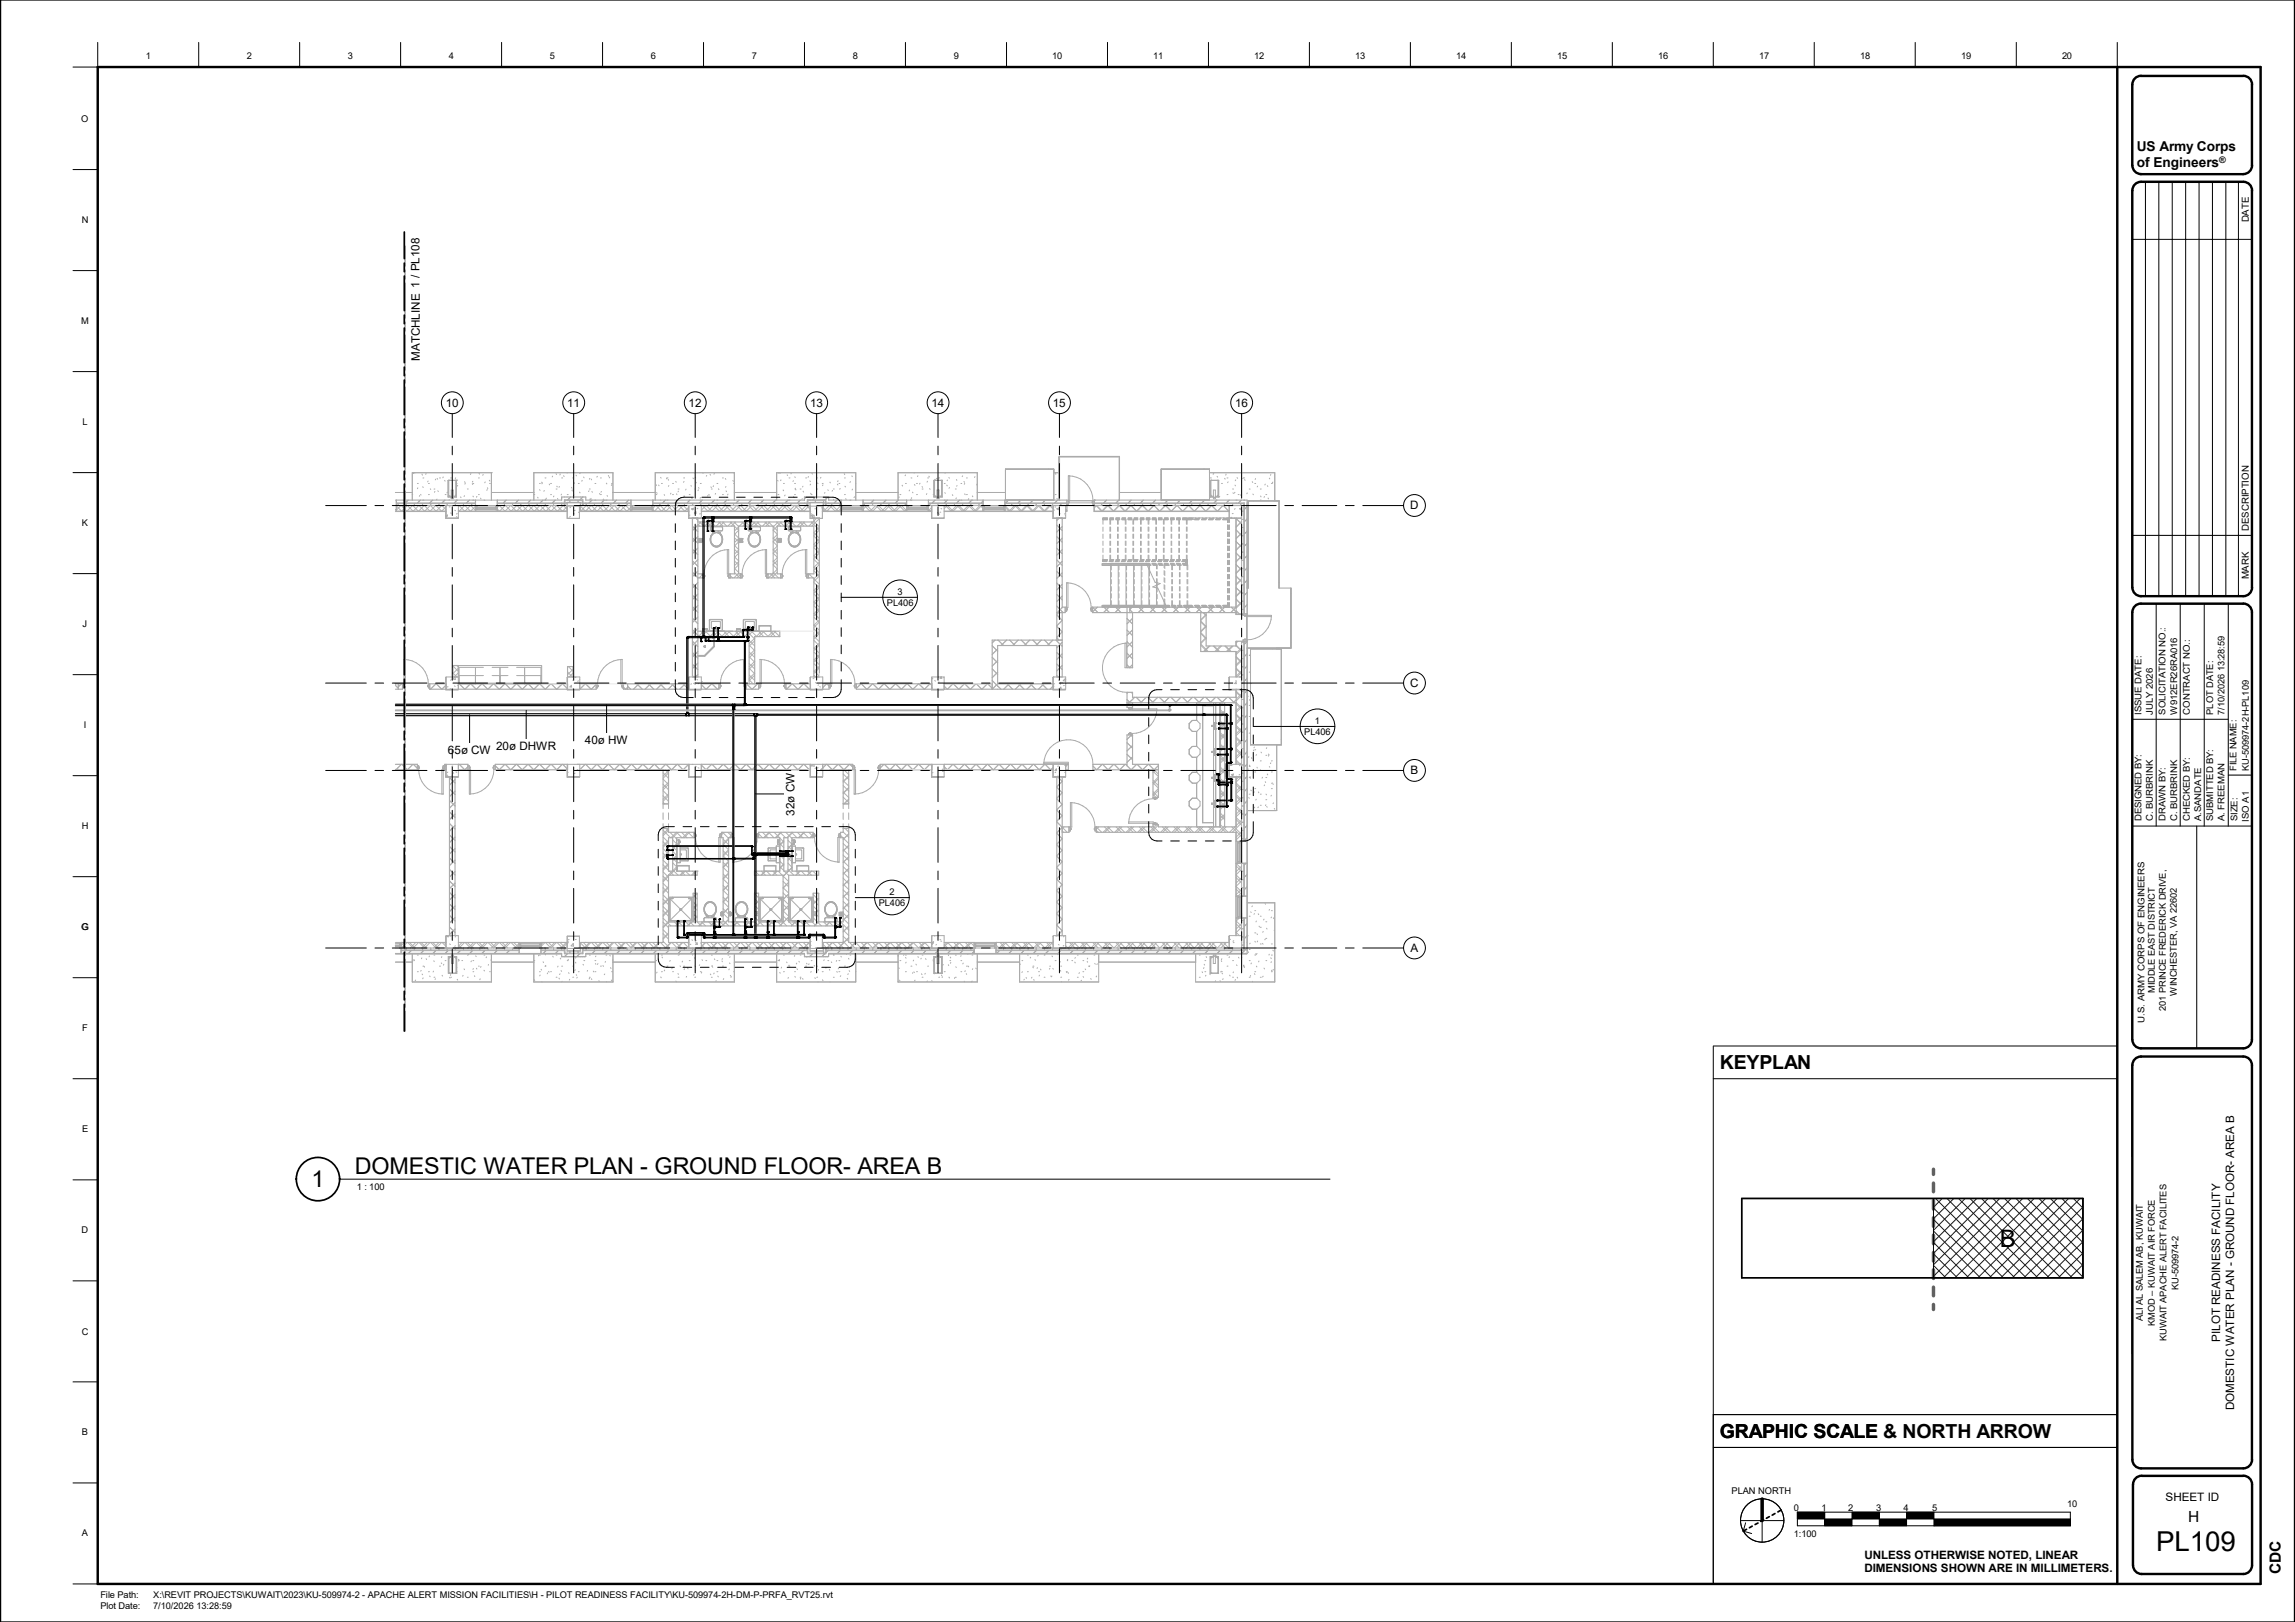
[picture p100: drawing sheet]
<svg xmlns="http://www.w3.org/2000/svg" width="841mm" height="594mm" viewBox="0 0 841 594" stroke-linecap="round" stroke-linejoin="round" font-family="sans-serif">
<defs><g id="words">
<text font-size="10.1" x="790.2" y="567.9">PL109</text>
<text font-size="8.8" x="732.9" y="456.7">B</text>
<g font-size="8.5">
<text x="130.1" y="429.9">DOMESTIC WATER PLAN -</text>
<text x="239.9" y="429.9">GROUND FLOOR-</text>
<text x="314.2" y="429.9">AREA B</text>
<text x="114.2" y="434.6">1</text>
</g>
<g font-size="7.1">
<text x="630.3" y="391.7">KEYPLAN</text>
<text x="630.3" y="526.7">GRAPHIC SCALE</text>
<text x="630.3" y="526.7">GRAPHIC SCALE &amp; NORTH ARROW</text>
</g>
<g font-size="5.6">
<text x="801.8" y="557.4">H</text>
<text x="835.9" y="576.7" transform="rotate(-90 835.9 576.7)">CDC</text>
</g>
<g font-size="5">
<text x="783.1" y="55.5">US Army Corps</text>
<text x="783.1" y="61.3">of Engineers</text>
</g>
<g font-size="4.3">
<text x="153.8" y="102" transform="rotate(-90 153.8 102)">/</text>
<text x="153.8" y="99.4" transform="rotate(-90 153.8 99.4)">PL108</text>
<text x="153.8" y="105.4" transform="rotate(-90 153.8 105.4)">1</text>
<text x="153.8" y="132.1" transform="rotate(-90 153.8 132.1)">MATCHLINE</text>
<text x="163.3" y="149">10</text>
<text x="207.8" y="149">11</text>
<text x="252.3" y="149">12</text>
<text x="296.8" y="149">13</text>
<text x="341.3" y="149">14</text>
<text x="385.8" y="149">15</text>
<text x="452.6" y="149">16</text>
<text x="516.8" y="186.6">D</text>
<text x="516.8" y="251.6">C</text>
<text x="181.8" y="274.5">20ø DHWR</text>
<text x="214.3" y="272.5">40ø HW</text>
<text x="164.2" y="276.1">65ø CW</text>
<text x="516.9" y="283.6">B</text>
<text x="291.2" y="298.7" transform="rotate(-90 291.2 298.7)">32ø CW</text>
<text x="516.9" y="348.6">A</text>
<text x="813.6" y="491.5" transform="rotate(-90 813.6 491.5)">PILOT READINESS FACILITY</text>
<text x="818.7" y="516.6" transform="rotate(-90 818.7 516.6)">DOMESTIC WATER PLAN - GROUND FLOOR- AREA B</text>
<text x="793.6" y="549.7">SHEET ID</text>
</g>
<g font-size="4.2">
<text x="683.2" y="570.8">UNLESS OTHERWISE NOTED, LINEAR</text>
<text x="683.2" y="575.8">DIMENSIONS SHOWN ARE IN MILLIMETERS.</text>
</g>
<g font-size="3.5">
<text x="824.1" y="81.4" transform="rotate(-90 824.1 81.4)">DATE</text>
<text x="824.1" y="194.4" transform="rotate(-90 824.1 194.4)">DESCRIPTION</text>
<text x="824.1" y="212.2" transform="rotate(-90 824.1 212.2)">MARK</text>
</g>
<g font-size="3.4">
<text x="53.5" y="21.5">1</text>
<text x="90.5" y="21.5">2</text>
<text x="127.5" y="21.5">3</text>
<text x="164.5" y="21.5">4</text>
<text x="201.5" y="21.5">5</text>
<text x="238.5" y="21.5">6</text>
<text x="275.5" y="21.5">7</text>
<text x="312.5" y="21.5">8</text>
<text x="349.5" y="21.5">9</text>
<text x="385.6" y="21.5">10</text>
<text x="422.6" y="21.5">11</text>
<text x="459.6" y="21.5">12</text>
<text x="496.6" y="21.5">13</text>
<text x="533.7" y="21.5">14</text>
<text x="570.7" y="21.5">15</text>
<text x="607.7" y="21.5">16</text>
<text x="644.7" y="21.5">17</text>
<text x="681.6" y="21.5">18</text>
<text x="718.6" y="21.5">19</text>
<text x="755.6" y="21.5">20</text>
<text x="29.8" y="44.6">O</text>
<text x="29.9" y="81.6">N</text>
<text x="29.8" y="118.6">M</text>
<text x="30.2" y="155.6">L</text>
<text x="30" y="192.6">K</text>
<text x="325" y="222">PL406</text>
<text x="328.9" y="218">3</text>
<text x="30.3" y="229.6">J</text>
<text x="784.8" y="261.7" transform="rotate(-90 784.8 261.7)">ISSUE DATE:</text>
<text x="788.9" y="261.7" transform="rotate(-90 788.9 261.7)">JULY 2026</text>
<text x="793.6" y="261.7" transform="rotate(-90 793.6 261.7)">SOLICITATION NO.:</text>
<text x="797.8" y="261.7" transform="rotate(-90 797.8 261.7)">W912ER26RA016</text>
<text x="802.4" y="261.7" transform="rotate(-90 802.4 261.7)">CONTRACT NO.:</text>
<text x="811.1" y="261.7" transform="rotate(-90 811.1 261.7)">PLOT DATE:</text>
<text x="815.2" y="261.7" transform="rotate(-90 815.2 261.7)">7/10/2026 13:28:59</text>
<text x="30.7" y="266.6">I</text>
<text x="477.9" y="269.3">PL406</text>
<text x="481.9" y="265.3">1</text>
<text x="819.6" y="282.3" transform="rotate(-90 819.6 282.3)">FILE NAME:</text>
<text x="824.1" y="282.3" transform="rotate(-90 824.1 282.3)">KU-509974-2H-PL109</text>
<text x="29.9" y="303.6">H</text>
<text x="784.8" y="300.8" transform="rotate(-90 784.8 300.8)">DESIGNED BY:</text>
<text x="788.9" y="300.8" transform="rotate(-90 788.9 300.8)">C. BURBRINK</text>
<text x="793.6" y="300.8" transform="rotate(-90 793.6 300.8)">DRAWN BY:</text>
<text x="797.8" y="300.8" transform="rotate(-90 797.8 300.8)">C. BURBRINK</text>
<text x="802.4" y="300.8" transform="rotate(-90 802.4 300.8)">CHECKED BY:</text>
<text x="806.6" y="300.8" transform="rotate(-90 806.6 300.8)">A.SANDATE</text>
<text x="811.1" y="300.8" transform="rotate(-90 811.1 300.8)">SUBMITTED BY:</text>
<text x="815.2" y="300.8" transform="rotate(-90 815.2 300.8)">A. FREEMAN</text>
<text x="820" y="300.8" transform="rotate(-90 820 300.8)">SIZE:</text>
<text x="824.1" y="300.9" transform="rotate(-90 824.1 300.9)">ISO A1</text>
<text x="325.9" y="328">2</text>
<text x="322" y="331.9">PL406</text>
<text x="29.8" y="340.6">G</text>
<text x="789.7" y="363.8" transform="rotate(-90 789.7 363.8)">MIDDLE EAST DISTRICT</text>
<text x="797.7" y="364.6" transform="rotate(-90 797.7 364.6)">WINCHESTER, VA 22602</text>
<text x="793.7" y="370.2" transform="rotate(-90 793.7 370.2)">201 PRINCE FREDERICK DRIVE,</text>
<text x="30.1" y="377.6">F</text>
<text x="785.8" y="374.5" transform="rotate(-90 785.8 374.5)">U.S. ARMY CORPS OF ENGINEERS</text>
<text x="30.1" y="414.7">E</text>
<text x="130.7" y="435.8">1 : 100</text>
<text x="29.9" y="451.7">D</text>
<text x="798.3" y="472.5" transform="rotate(-90 798.3 472.5)">KU-509974-2</text>
<text x="785.2" y="483.9" transform="rotate(-90 785.2 483.9)">ALI AL SALEM AB, KUWAIT</text>
<text x="789.7" y="485.6" transform="rotate(-90 789.7 485.6)">KMOD – KUWAIT AIR FORCE</text>
<text x="29.9" y="488.8">C</text>
<text x="794" y="491.3" transform="rotate(-90 794 491.3)">KUWAIT APACHE ALERT FACILITES</text>
<text x="30" y="525.7">B</text>
<text x="634.6" y="547.2">PLAN NORTH</text>
<text x="657.4" y="553.4">0</text>
<text x="667.6" y="553.4">1</text>
<text x="677.2" y="553.4">2</text>
<text x="687.6" y="553.4">3</text>
<text x="697.6" y="553.4">4</text>
<text x="708" y="553.4">5</text>
<text x="757.6" y="552.1">10</text>
<text x="30" y="562.7">A</text>
<text x="657.4" y="562.9">1:100</text>
<text x="36.8" y="585.4">File Path:</text>
<text x="56.1" y="585.4">X:\REVIT PROJECTS\KUWAIT\2023\KU-509974-2 - APACHE ALERT MISSION FACILITIES\H - PILOT READINESS FACILITY\KU-509974-2H-DM-P-PRFA_RVT25.rvt</text>
<text x="36.8" y="589.5">Plot Date:</text>
<text x="56.1" y="589.5">7/10/2026 13:28:59</text>
</g>
<text font-size="3.3" x="813.3" y="59.8">®</text>
</g></defs>
<g fill="none" stroke="#b2b2b2" stroke-width=".37">
<path d="M145.2 185.3l2 1.9M145.9 184.4v.8M148.9 184.4v.8M149.2 185.2l-2 2M149.4 185.2l1.9 2M151.8 184.4v.8M153.5 185.2l-2.1 2M153.5 185.2l2.1 2M154.9 184.4v.8M157.6 185.2l-1.9 2M157.8 185.2l2 2M157.9 184.4v.8"/>
<path d="M160.9 184.4v.8M161.9 185.2l-2 2M162 185.2l1.5 1.5M163.9 184.4v.8M166.9 184.4v.8M168 187l.2 .2M169.8 184.4v.8M170.3 185.2l-2 2M170.4 185.2l2 2M172.8 184.4v.8M174.2 185.4l-1.7 1.8M181.7 186.1l.5 .5"/>
<path d="M182.9 185.2l-.7 .6M183 185.2l2 2M184.9 184.4v.8M187.1 185.2l-2 2M187.2 185.2l2 2M187.8 184.4v.8M190.8 184.4v.8M191.3 185.2l-2 2M191.4 185.2l2.1 2M193.8 184.4v.8M195.5 185.2l-2 2M195.7 185.2l2 2"/>
<path d="M196.8 184.4v.8M199.8 185.2l-2.1 2M199.9 184.4v.8M199.9 185.2l1.9 2M202.9 184.4v.8M204 185.2l-2 2M204.1 185.2l2 2M205.8 184.4v.8M207.1 184.2h.7M207.8 185.5l-1.6 1.7M208.8 183.3v.7M211.8 183.3v.7"/>
<path d="M212.7 185.3l1.8 1.9M212.7 184.2h.7M214.8 184.4v.8M216.6 185.2l-2 2M216.7 185.2l2 2M217.8 184.4v.8M220.8 185.2l-2 2M220.9 184.4v.8l2 2M223.8 184.4v.8M225 185.2l-2 2M225.1 185.2l2 2M226.8 184.4v.8"/>
<path d="M229.2 185.2l-2 2M229.3 185.2l1.9 1.9M229.8 184.4v.8M231.6 185.2l-.4 .3M231.7 185.2h.1M239.2 186.7l.5 .5M239.2 186l-.4 .5M241.8 184.4v.8M241.9 185.2l-2 2M242 185.2l2 2M244.8 184.4v.8M246.1 185.2l-2 2"/>
<path d="M246.2 185.2l2 2M247.8 184.4v.8M250.3 185.2l-2 2M250.4 185.2l2 2M250.8 184.4v.8M253.7 197l2 2M253.7 192.7l2 2M253.8 184.4v.8M254.2 189.7l-.5 .4M254.9 189.7l.8 .8M255.7 196.6l-2 1.9M256.4 191.2l1.5 1.5"/>
<path d="M256.8 184.4v.8M256.9 191.2l-3.2 3.2M258.7 185.2l-1.7 1.7M258.8 185.2l2 2M259.8 184.4v.8M260.6 191.2l1.5 1.5M261.1 191.2l-1.5 1.5M262.8 184.4v.8M262.9 185.2l-2 2M263 185.2l2 2M264.8 191.2l1.5 1.5M265.3 191.2l-1.5 1.5"/>
<path d="M265.8 184.4v.8M267.1 185.2l-2 2M267.2 185.2l2 2M268.8 184.4v.8M269 191.2l1.7 1.6M269.2 195.5l1.5 1.6M269.2 199.8l1.5 1.5M269.5 191.2l-1.5 1.5M270.7 198.5l-1.5 1.5M270.7 194.3l-1.5 1.4M271.3 185.2l-2 2M271.4 185.2l2 2"/>
<path d="M271.8 184.4v.8M273.2 191.2l1.5 1.5M273.7 191.2l-1.5 1.5M274.8 184.4v.8M275.5 185.2l-2 2M275.6 185.2l2 2M277.5 191.2l1.4 1.5M277.8 184.4v.8M278 191.2l-1.6 1.5M279.7 185.2l-2 2M279.9 185.2l2 2 2.1-2M280.8 184.4v.8"/>
<path d="M281.6 191.2l1.5 1.5M282.2 191.2l-1.5 1.5M283.3 192.9l1.5 1.5M283.3 197.1l1.5 1.5M283.8 184.4v.8M284.1 185.2l1.9 2M284.8 196.9l-1.5 1.5M285.8 191.2l1.6 1.5M286.4 191.2l-3.1 3M286.8 184.4v.8M288.2 185.2l-2 2M288.3 185.2l2 2"/>
<path d="M289.8 184.4v.8M290.1 191.2l1.4 1.5M290.6 191.2l-1.5 1.5M292.4 185.2l-2 2M292.5 185.2l2 2M292.8 184.4v.8M294.3 191.2l1.5 1.5M294.8 191.2l-1.5 1.5M295.8 184.4v.8M296.1 184.2h.7M296.6 185.2l-2 2M296.7 185.2l.1 .1"/>
<path d="M298.2 199.4l2.1 2M298.2 195.2l2.1 1.9M298.2 191l2.1 2M298.8 183.3v.7M300.3 189.9l-2.8 2.8M300.3 194.1l-2.1 2M300.3 198.4l-2.1 2M301.7 186l1.2 1.2M301.7 184.2h.7M301.8 183.3v1.9M304.8 184.4v.8M305 185.2l-2 2"/>
<path d="M305.1 185.2l2 2M307.8 184.4v.8M308.3 186.1l-1.1 1.1M308.3 185.4l.4 .5M316.3 185.3l-.5 .5M316.8 184.4v.8M317.6 185.2l-1.3 1.4M317.8 185.2l1.9 2M319.8 184.4v.8M321.9 185.2l-2.1 2M321.9 185.2l2 2M322.8 184.4v.8"/>
<path d="M325.8 184.4v.8M326.1 185.2l-2 2M326.2 185.2l2 2M328.8 184.4v.8M330.2 185.2l-1.9 2M330.4 185.2l1.8 1.9M331.8 184.4v.8M332.7 185.8l-.5 .5M340.2 186.6l.6 .6M340.8 184.4v.8M341.5 186.6l-.6 .6M343.7 184.4v.8"/>
<path d="M346.8 184.4v.8M347.1 185.2l-1.1 1.1M347.2 185.2l2 2M349.8 184.4v.8M351.3 185.2l-2 2M351.4 185.2l2 2M352.8 184.4v.8M355.5 185.2l-2 2M355.6 185.2l2 2M355.8 184.4v.8M358.8 184.4v.8M359.7 185.2l-2 2"/>
<path d="M359.8 185.2l.5 .4M360.3 186.5l.1 .2M367.7 185.5l.6 .6M368.3 185.2l1.9 2M370.8 184.4v.8M372.4 185.2l-2 2M372.5 185.2l2.1 2 2-2M373.8 184.4v.8M376.7 185.2l2 2M376.8 184.4v.8M379.7 184.4v.8M380.8 185.2l-2 2"/>
<path d="M380.9 185.2l2.1 2 2-2M382.7 184.4v.8M385.1 185.2l.9 .9M385.7 184.4v.8M387.3 196.6l2 2M387.3 192.3l2 2M388.2 189.7l-.9 .9M388.7 184.4v.8M388.9 189.7l.4 .4M389.3 192.9l-2 2M389.3 197.1l-2 2M390.5 186.4l.5 .5"/>
<path d="M401.8 185.2l-.8 .8M402 185.2l1.9 2M403.7 184.4v.8M406.1 185.2l-2.1 2M406.1 185.2l2 2M406.7 184.4v.8M409.7 184.4v.8M410.3 185.2l-2 2M410.4 185.2l2 2M412.7 184.4v.8M414.4 185.2l-1.9 2M414.6 185.2l2 2"/>
<path d="M415.7 184.4v.8M418.7 184.4v.8l-2 2M418.8 185.2l2 2M421.7 184.4v.8M422.9 185.2l-2 2M423 185.2l2 2M424.7 184.4v.8M427.1 185.2l-2 2M427.2 185.2l2 2M427.7 184.4v.8M430.7 184.4v.8M431.3 185.2l-2 2"/>
<path d="M431.4 185.2l2 2M433.7 184.4v.8M435.5 185.2l-2 2M435.6 185.2l2 2M436.7 184.4v.8M439.7 184.4v.8l-2 2M439.8 185.2l2 2M442.7 184.4v.8M443.9 185.2l-2 2M444 185.2l2 2M445.7 184.4v.8M448.1 185.2l-1.9 2"/>
<path d="M448.3 185.2l2 2M448.7 184.4v.8M450.5 187l-.2 .2M451.7 184.4v.8M453 198.4l2 2M453 194.1l2 2.1M453 189.9l2 2M454.7 184.4v.8M455 187.2h.8M455 190.2h.8M455 193.2h.8M455 196.2h.8"/>
<path d="M455 199.2h.8M455 190.9l-2 2.1M455 195.2l-2 1.9M455 199.3l-2 2M253.7 218l2 2M253.7 213.8l2 2M253.7 209.6l2.1 2.1M253.7 205.4l2 2M253.7 201.2l2 2M255.7 200.7l-2 2.1M255.7 205l-2 2M255.7 209.2l-2 2"/>
<path d="M255.7 213.4l-2 2M255.7 217.6l-2 2M257.6 211.6l-.1 .1M267.5 210.8l1 .9M269.2 208.2l1.5 1.5M269.2 204l1.5 1.4M270.7 206.9l-1.5 1.5M270.7 202.7l-1.5 1.5M271.2 210.2l.2 .2M271.4 210.3l-1.3 1.4M283.3 201.3l1.5 1.5M283.3 209.7l2 2"/>
<path d="M283.3 205.5l1.5 1.5M284.8 205.4l-1.5 1.4M284.8 209.5l-2.1 2.2M284.8 201.1l-1.5 1.5M296.4 210.2l1.5 1.5M296.8 210.2l-.6 .7M298.2 216.2l2.1 2M298.2 212l2.1 2M298.2 207.8l2.1 2M298.2 203.6l2.1 2M300.3 202.6l-2.1 2M300.3 206.8l-2.1 2"/>
<path d="M300.3 211l-2.1 2M300.3 215.2l-2.1 2M300.3 219.4l-2.1 2M387.3 213.5l2 2M387.3 209.3l2 2M387.3 205.1l2 2M387.3 217.8l2 2M387.3 200.8l2 2M389.3 201.3l-2 2M389.3 205.6l-2 2M389.3 209.8l-2 2M389.3 214l-2 2.1"/>
<path d="M389.3 218.3l-2 2M453 215.2l2 2h.8M453 219.4l2 2M453 211l2 2M453 206.8l2 2M453 202.6l2 2M455 202.2h.8M455 205.2h.8M455 208.2h.8M455 211.2h.8M455 214.2h.8M455 203.6l-2 2"/>
<path d="M455 207.8l-2 2M455 212l-2 2M455 216.2l-2 2M253.7 239.1l2 1.9M253.7 234.9l2 2M253.7 230.6l2.6 2.6M253.7 226.4l2 2M253.7 222.2l2 2M255.7 221.8l-2 2M255.7 226l-2 2M255.7 230.2l-2 2M255.7 234.4l-2 2"/>
<path d="M255.7 238.6l-2 2.1M258.5 231.2l2 2M259 231.2l-2 2M262.7 231.2l2 2M263.2 231.2l-2 2M266.9 231.2l2 2M267.4 231.2l-2 2M271.1 231.2l2 2M271.6 231.2l-2 2M274.5 238.8l2.1 2M274.5 234.6l2.1 2M275.3 231.2l2 2"/>
<path d="M275.8 231.2l-1.9 2M276.6 238.9l-2.1 2M276.6 234.7l-2.1 2M279.5 231.2l2.1 2M280 231.2l-2 2M283.8 231.2l1.9 2M284.3 231.2l-2 2M298.2 237.3l2.1 2M298.2 233l2.1 2M298.2 228.9l2.1 1.9M298.2 224.6l2.1 2M298.2 220.4l2.1 2"/>
<path d="M300.3 223.6l-2.1 2M300.3 227.8l-2.1 2M300.3 232l-2.1 2M300.3 236.3l-2.1 2M363.6 236.5l2 2M364.7 234.4l-1.1 1.1M365.6 237.7l-2 2M365.8 234.4l1.9 2M368.9 234.4l-2 2M370 234.4l2 2M373.1 234.4l-2 2M374.2 234.4l2.1 2"/>
<path d="M377.4 234.4l-2 2M378.5 234.4l2 2M381.6 234.4l-2 2M382.7 234.4l2 2M385.8 234.4l-2 2M387 234.4l2.3 2.3M387.3 229.4l2 2-2 2M387.3 222l2.3 2.4M387.3 225.2l2 2-2 2M387.3 233.6l.7 .8M387.3 239l2 2M387.9 224.4l-.6 .6"/>
<path d="M389.3 235.2l-2 2.1M389.3 239.5l-2 2M389.4 222.4l-2 2M400.3 222.4l2 2M402.2 222.4l-1.9 1.8M404.6 222.4l2 2M406.4 222.4l-2 2M408.8 222.4l2 2M410.6 222.4l-2 2M413 224.2l-.1 .2M413 239.3l2 2M413 235l2 2.1"/>
<path d="M413 230.8l2 2M413 226.6l2 2M414.9 222.4l-.9 .8 1.1 1.2M415 226.5l-2 2M415 230.7l-2 2M415 234.9l-2 2M415 239.2l-2 2M417.3 222.4l2 2M419.1 222.4l-2 2M421.6 222.4l1.9 2M423.3 222.4l-2 2M425.8 222.4l2 2"/>
<path d="M427.6 222.4l-2 2M430 222.4l2 2M431.8 222.4l-1.9 2M434.3 222.4l1.9 2M436.1 222.4l-2 2M438.5 222.4l2 2M440 235.9l2.8 2.7M440 231.7l2 2M440 227.5l2 1.9M440.3 222.4l-2 2M441.1 224.4l.9 .9M442 225l-2 2"/>
<path d="M442 229.2l-2 2M442 233.4l-2 2M442.7 222.4l2.1 2M443 236.6l-2 2M444.5 222.4l-1.9 2M445 236.6l2 2M447 222.4l2 2M447.2 236.6l-2 2M448.8 222.4l-2 2M449.2 236.6l2 2M451.2 222.4l1.8 1.8M451.4 236.6l-2 2"/>
<path d="M453 236.3l2 2M453 223.6l1.2 1.3M453 222.4l-2 2M453.2 234.9l-.2 .1M455 220.2h.8M455 223.2h.8M455 235.2h.8M455 238.2h.8M455 220.4l-2 2M455 224.6l-.3 .3M455 237.2l-2 2M144.9 251l1.1 1.1"/>
<path d="M145.1 250.4l-.2 .3M147.1 250.4l-1.1 1.2M147.2 250.4l.3 .3M157.5 252.3l.1 .1M159.8 250.4l-2 2M159.9 250.4l2 2M163.5 250.9l-1.5 1.5M166 243.9l2 2M166.5 243.8l-.5 .4M168 246.4l-1.5 1.5M168.2 250.4l-.2 .2M168.3 250.4l2 2"/>
<path d="M172.4 250.4l-2 2M172.5 250.4l2 2M176.6 250.4l-2 2M176.7 250.4l2 2M180.8 250.4l-2 2M180.9 250.4l2 2M185 250.4l-2 2M185.1 250.4l2 2M189.2 250.4l-2 2M189.4 250.4l1.9 2M193.4 250.4l-2 2M193.5 250.4l2 2"/>
<path d="M197.7 250.4l-2 2M197.8 250.4l2.1 2 1.9-2M202 250.4l2 2M206.1 250.4l-2.1 2M206.2 250.4l1.8 1.9M208.2 244.1l-.2 .2M208.3 244.1l1.7 1.7M210 246.5l-1.4 1.4M214.5 250.4l-2 2M214.6 250.4l2 2M218.5 250.7l-1.8 1.7M228.5 251.7l.7 .7"/>
<path d="M230 251.8l-.7 .6M230 251.3l1.1 1.1M233.3 250.4l2.1 2M234.1 250.4l-1.9 2M237.6 250.4l2 2M238.4 250.4l-2 2M241.9 250.4l1.9 2M242.6 250.4l-2 2M246.1 250.4l2 2M246.9 250.4l-2 2M250.3 250.4l2 2M251.1 250.4l-2 2"/>
<path d="M253.7 243.3l2 2M253.7 247.5l.5 .4M255.7 242.9l-2 2M255.7 247.1l-.8 .8M257 250.7l1.7 1.7M260.8 250.4l-2 2M260.9 250.4l2 2M263.5 252l-.5 .4M273.6 250.4l1.9 2M274.5 247.2l2.1 2M274.5 243l2.1 2M276.6 243.1l-2.1 2"/>
<path d="M276.6 247.3l-2.1 2M277.6 250.4l-2 2M277.7 250.4l.3 .3M288 252.3l.2 .1M290.3 250.4l-2.1 2M290.4 250.4l2 2M294.5 250.4l-2 2M294.6 250.4l2 2M297 252.1l-.3 .3M298.2 245.7l2.1 2M298.2 241.5l2.1 2M300.3 244.6l-2.1 2.1"/>
<path d="M300.3 240.5l-2.1 1.9M302.9 250.4l-1.4 1.4M303 250.4l.8 .8M315.5 250.4l-1.7 1.7M315.6 250.4l2 2M319.7 250.4l-1.9 2M319.8 250.4l2.1 2M323.9 250.4l-2 2M324.1 250.4l2 2M328.2 250.4l-2.1 2M328.3 250.4l2 2M332.4 250.4l-2 2"/>
<path d="M332.5 250.4l2 2M336.6 250.4l-2 2M336.7 250.4l2 2M340.8 250.4l-2 2M340.9 250.4l.6 .6M346 251.3l1.1 1.1M349.2 250.4l-2 2M349.3 250.4l2 2M353.4 250.4l-2 2M353.5 250.4l2 2M357.6 250.4l-2 2M357.8 250.4l1.9 2"/>
<path d="M361.8 250.4l-2 2M361.9 250.4l1.7 1.7M363.6 249.3l3.2 3.1M363.6 245l2 2M363.6 240.7l2 2.1M365.6 246.2l-2 2M365.6 241.9l-2 2.1M365.6 250.4l-2 2M369.1 250.4l2 2M369.8 250.4l-2 2M373.3 250.4l2 2M374.1 250.4l-2 2"/>
<path d="M377.5 250.4l2 2M378.3 250.4l-2 2M381.8 250.4l2 2M382.6 250.4l-2 2M386 250.4h.1M386 251.2l-1.2 1.2M387.3 243.2l2 2M387.3 247.4l.4 .5M389.3 243.8l-2 1.9M413 256.2l1.1 1.2M413 243.5l1.1 1.1M413.3 253.6l-.3 .3"/>
<path d="M413.8 257.4l-.8 .8M414.6 253.6l.4 .4M415 243.4l-1.1 1.2M415.8 255.4l-2 2M416.4 255.4l2 2M420 255.4l-2 2M420.6 255.4l2.1 2M424.3 255.4l-2.1 2M424.9 255.4l2 2M428.5 255.4l-2 2M429.1 255.4l2 2M432.7 255.4l-2 2"/>
<path d="M433.4 255.4l2 2M437 255.4l-2 2M437.6 255.4l2 2M441.2 255.4l-2 2M441.8 255.4l2 2M445.5 255.4l-2.1 2M446.1 255.4l2 2M447.3 260l1.5 1.5M447.5 257.4l-.2 .2M449.7 255.4l-2 2M450.3 255.4l2 2M453 257.3l2 2"/>
<path d="M453 253.1l2 2M453 244.7l2 2M453 240.5l2 2M453 256.3l-1 1.1M455 241.2h.8M455 244.2h.8M455 247.2h.8M455 250.2h.8M455 253.2h.8M455 256.2h.8M455 259.2h.8M455 241.5l-2 2"/>
<path d="M455 245.7l-2 2M455 254.1l-2 2M455 258.3l-2 2M147.1 280l-2 1.9-.2-.1M147.3 280l2 1.9M151.3 280l-2 1.9M151.5 280l1.5 1.4M168.1 280l-.1 .1M168.3 280l2 1.9 1.2-1.1M185 280l-2 1.9-1.5-1.4M185.2 280l2 1.9 2-1.9M189.4 280l2 1.9 2-1.9"/>
<path d="M193.6 280l2 1.9 2-1.9M197.8 280l2 1.9 2-1.9M202 280l2 1.9 2-1.9M206.2 280l1.8 1.7M214.5 280l-2 1.9M214.6 280l2 1.9M218.7 280l-2 1.9M218.9 280l2 1.9 2-1.9M223.1 280l1.9 1.9M227.1 280l-2 1.9M227.2 280l2.1 1.9 2-1.9M231.5 280l2 1.9"/>
<path d="M235.5 280l-2 1.9M235.7 280l2 1.9 2-1.9M239.9 280l2 1.9M243.9 280l-2 1.9M244.1 280l2 1.9M248.1 280l-2 1.9M248.3 280l2 1.9M252.3 280l-1.9 1.9M260.8 280l-2.1 1.9-1.7-1.7M260.9 280l2.1 1.9 2-1.9M265.1 280l2.1 1.9 2-1.9M269.4 280l2 1.9 2-1.9"/>
<path d="M273.6 280l2 1.9 2-1.9M277.8 280l2 1.9 2-1.9M282 280l2 1.9 2-1.9M286.2 280l2 1.9 2-1.9M290.4 280l2 1.9 2-1.9M294.6 280l2 1.9 .4-.3M302.9 280l-1.4 1.3M303 280l2.1 1.9 2-1.9M307.3 280l3.7 3.7M311.3 280l-2.3 2.2M311.4 280l1.1 1M323.9 280l-1.4 1.3"/>
<path d="M324.1 280l2 1.9M328.1 280l-2 1.9M328.3 280l2 1.9M332.3 280l-2 1.9M332.5 280l2 1.9M336.5 280l-1.9 1.9M336.7 280l2 1.9M340.7 280l-1.9 1.9M341 280l.5 .5M349.2 280l-2 1.9M349.3 280l2.1 1.9 2-1.9M353.6 280l2 1.9 2-1.9"/>
<path d="M357.8 280l2 1.9 2-1.9M362 280l2 1.9 2-1.9M366.2 280l2 1.9 2-1.9M370.4 280l2 1.9 2-1.9M374.6 280l2 1.9 2-1.9M378.8 280l2 1.9 2.1-1.9M383 280l2.1 1.9 .9-.9M391.3 280l-.8 .7M391.5 280h.1M403.9 280l-2 1.9-1.4-1.3M404.1 280l2 1.9M408.1 280l-2 1.9"/>
<path d="M408.3 280l2 1.9M412.3 280l-2 1.9M412.5 280l2 1.9M413 276.3l2 2M413 272l2 2M414.3 269.2l.7 .6M414.7 269.2l-1.7 1.6M415 273.1l-2 1.9M415 277.2l-2 2M416.5 280l-2 1.9M416.7 280l2 1.9 2.1-1.9M420.9 280l3.6 3.5"/>
<path d="M447.3 268.4l1.5 1.5M447.3 276.8l1.5 1.5M447.3 272.6l1.5 1.5M447.3 264.2l1.5 1.5M448.8 277.2l-1.5 1.5M448.8 264.5l-1.5 1.6M448.8 260.4l-1.5 1.4M448.8 268.8l-1.5 1.5M448.8 273l-1.5 1.4M453 278.3l1.6 1.7M453 274.2l2 1.9M453 269.9l2 2"/>
<path d="M453 265.7l2 2M453 261.5l2 2M455 262.2h.8M455 265.2h.8M455 268.2h.8M455 271.2h.8M455 274.2h.8M455 277.2h.8M455 262.5l-2 2M455 266.7l-2 2M455 270.9l-2 2M455 275.1l-2 2"/>
<path d="M455 279.4l-.6 .6M163.5 280.4l-.6 .5M164.7 297.4l2.1 2M164.7 293.2l2.1 2M164.7 289l2.1 2M164.7 284.8l2.1 2M166.8 285.5l-2.1 2.1M166.8 294l-2.1 2M166.8 289.8l-2.1 2M166.8 298.2l-2.1 2M243 291.5l2 2M243 283l2 2"/>
<path d="M243 287.2l2 2.1M245 283.1l-2 2M245 287.3l-2 2M245 291.5l-2 2M309 294.3l.1 .1M309 290.1l2 2M309 285.9l2 2M311 284.4l-2 2M311 288.6l-2 2.1M311 292.9l-1.6 1.5M346 280.8l1.1 1.1M387.3 288.4l2 2-2 2"/>
<path d="M387.3 296.8l2 2-2 2M387.3 292.6l2 2-2 2M387.5 284.4l1.8 1.8-2 2M422.5 289.9l2 2.1M422.5 285.8l2 1.9M424.5 280.4l-2 2M424.5 284.6l-2 2M424.5 288.8l-2 2M447.3 297.9l1.5 1.5M447.3 289.4l1.5 1.6M447.3 293.7l1.5 1.4M447.3 285.2l1.5 1.5"/>
<path d="M447.3 281l1.5 1.5M448.8 285.6l-1.5 1.5M448.8 294l-1.5 1.5M448.8 281.4l-1.5 1.5M448.8 289.8l-1.5 1.5M448.8 298.2l-1.5 1.5M453 299.4l2 2M453 295.2l2 2M453 291l2 2M453 286.8l2 2M454.1 284.4l-1.1 1.1M454.9 284.4l.1 .2"/>
<path d="M455 280.2h.8M455 283.2h.8M455 286.2h.8M455 289.2h.8M455 292.2h.8M455 295.2h.8M455 298.2h.8M455 287.8l-2 2M455 292l-2 2M455 296.2l-2 2M164.7 318.4l2.1 2.1M164.7 314.2l2.1 2"/>
<path d="M164.7 310l2.1 2M164.7 305.8l2.1 2M164.7 301.6l2.1 2M166.8 302.4l-2.1 2M166.8 306.6l-2.1 2M166.8 310.8l-2.1 2M166.8 315l-2.1 2M166.8 319.2l-2.1 2M243 316.7l2 2M243 312.5l2 2M243 308.3l2 2M243 304.1l2.7 2.7"/>
<path d="M245 304.1l-2 2M245 308.4l-2 1.9M245 312.5l-2 2M245 316.8l-2 2M245.3 319.1l1.5 1.4M246.5 316l1.5 1.5M246.5 307.6l1.5 1.5M246.5 311.8l1.5 1.5M247.9 304.8l2 2M248 313.8l-1.5 1.5M248 318l-2.6 2.5M248 309.5l-1.5 1.6"/>
<path d="M248.5 304.8l-2 2M249.5 319.1l1.5 1.4M251.1 319.1l-1.5 1.4M252.2 304.8l2 2M252.7 304.8l-2 2M253.7 319.1l1.5 1.4M255.4 319.1l-1.6 1.4M264.8 304.8l2.2 2.2M265 313.5l2 2M265 317.7l2 2M265 309.2l2 2M265.3 304.8l-.9 1"/>
<path d="M267 307.4l-2 2M267 315.8l-2 2M267 311.6l-2 2M267 320l-2 2M268 306.4l-.5 .4M278 305.4l1.4 1.4M279 319.1l1.5 1.4M280.6 319.1l-1.5 1.4M281.6 304.8l2 2M282.2 304.8l-2 2M283.2 319.1l1.5 1.4M284.8 319.1l-1.5 1.4"/>
<path d="M285.7 317.4l1.5 1.5M285.7 313.2l1.5 1.5M285.7 308.9l1.5 1.6M285.8 304.8l2.1 2M286.4 304.8l-2 2M287.2 316.6l-1.5 1.5M287.2 308.2l-1.5 1.5M287.2 312.4l-1.5 1.5M287.4 319.1l1.6 1.5M288.8 307.8l1.4 1.4M288.8 316.1l1.4 1.6M288.8 312l1.4 1.4"/>
<path d="M290.1 304.8l2 2M290.2 313.6l-1.4 1.5M290.2 317.8l-3.2 3.3M290.2 309.4l-1.4 1.5M290.6 304.8l-2 2M291.6 319.1l1.5 1.4M293.2 319.1l-1.5 1.4M294.3 304.8l1.9 2M294.8 304.8l-2 2M295.8 319.1l1.5 1.4M297.4 319.1l-1.4 1.4M298 305.9l-1 .9"/>
<path d="M308 305.9l.9 .9M309 319.6l2 2M309 315.4l2 2M309 311.2l2 2M309 307l2 1.9M309.7 303.4l1.3 1.4M311 309.7l-2 2M311 305.5l-2 2M311 313.9l-2 2M311 318.1l-2 2M387.3 305.2l2 2-2 2M387.3 313.6l2 2-2 2"/>
<path d="M387.3 301l3.8 3.8M387.3 317.8l2 2-2 2.1M387.3 309.4l2 2M389.3 311.4l-2 2M389.4 302.9l-2.1 2.1M391.8 304.7l-.2 .1M401.7 302.9l2 1.9M402 302.9l-.3 .2M405.9 302.9l2 1.9M406.3 302.9l-2.1 1.9M410.1 302.9l2.1 1.9M410.5 302.9l-2 1.9"/>
<path d="M414.4 302.9l1.9 1.9M414.7 302.9l-2 1.9M418.5 302.9l2.1 1.9M418.9 302.9l-2 1.9M422.5 302.6l2.3 2.2M423.9 302l-2.8 2.8M427 302.9l2 1.9M427.3 302.9l-2 1.9M431.2 302.9l2 1.9M431.5 302.9l-2 1.9M435.4 302.9l2 1.9M435.7 302.9l-2 1.9"/>
<path d="M439.6 302.9l2 1.9M439.9 302.9l-2 1.9M443.8 302.9l2 1.9M444.2 302.9l-2.1 1.9M447.3 302.1l2.7 2.7M448.8 302.4l-2.4 2.4M452.2 302.9l2.8 2.7M452.6 302.9l-2 1.9M453 316.2l2 2.1M453 307.8l.4 .4M455 301.2h.8M455 304.2h.8"/>
<path d="M455 307.2h.8M455 319.2h.8M455 300.4l-2 2M455 304.6l-2 2M455 317.2l-2 2M164.7 339.5l2.1 2M164.7 335.3l2.1 2M164.7 331.1l2.1 2M164.7 326.9l2.1 2M164.7 322.7l2.1 2M166.8 323.5l-2.1 2M166.8 327.7l-2.1 1.9"/>
<path d="M166.8 331.9l-2.1 2M166.8 336.1l-2.1 2M243 337.8l2 2M243 333.5l2 2.1M243 329.4l2 1.9M243 325.1l2 2.1M243 320.9l2 2M245 321l-2 2M245 325.2l-2 2M245 329.4l-2 2M245 333.6l-2 2M245.2 337.7l-2.2 2.1"/>
<path d="M247.1 337.7l1.5 1.4M249.4 337.7l-1.5 1.4M251.3 337.7l1.5 1.4M253.6 337.7l-1.5 1.4M254 331.9l1.5 1.5M254 336.1l3 3M254 327.7l1.5 1.5M255.5 335.7l-1.5 1.5M255.5 327.3l-1.5 1.5M255.5 331.5l-1.5 1.5M257.8 337.7l-1.5 1.4M259.7 337.7l1.5 1.4"/>
<path d="M262 337.7l-1.5 1.4M263.9 337.7l1.5 1.4M265 334.5l2 2M265 321.9l2 2M265 326.1l2 2M265 330.3l2 2M267 324.2l-2 2M267 336.8l-2.3 2.3M267 332.7l-2 1.9M267 328.4l-2 2.1M268.1 337.7l1.5 1.4M270.4 337.7l-1.5 1.4"/>
<path d="M272.3 337.7l1.6 1.4M274.6 337.7l-1.5 1.4M276.5 337.6l1.5 1.5M276.5 333.4l1.5 1.5M276.5 329.2l1.5 1.5M276.7 327.2l-.2 .2M278 334.3l-1.5 1.5M278 330.1l-1.5 1.5M278.8 337.7l-1.5 1.4M280.8 337.7l1.5 1.4M283 337.7l-1.4 1.4M285 337.7l1.5 1.4"/>
<path d="M287 335.4l2 2.1M287 327l2 2.1M287 331.3l2 1.9M287 322.8l2 2M289 323.3l-2 2M289 331.7l-2 2M289 335.9l-3.3 3.2M289 327.5l-2 2M289.2 337.7l1.5 1.4M291.5 337.7l-1.5 1.4M293.4 337.7l1.5 1.4M295.7 337.7l-1.5 1.4"/>
<path d="M297.6 337.7l1.5 1.4M298 329.6l2 2M298 333.8l2 2M299.7 327.2l.3 .2M300 329.1l-2 2M300 337.5l-1.6 1.6M300 333.3l-2 2M301.8 337.7l1.5 1.4M304.1 337.7l-1.5 1.4M306 337.7l1.5 1.4M308.3 337.7l-1.5 1.4M309 336.4l2 2"/>
<path d="M309 332.2l2 2M309 328l2 2M309 323.8l2 2M311 322.3l-2 2M311 326.5l-2 2M311 330.8l-2 1.9M311 334.9l-2 2M311 339.2l-2 2M387.3 326.3l2 2-2 1.9M387.3 334.7l2 2-2 2M387.3 322.1l2 2-2 2M387.3 330.5l2 2-2 2"/>
<path d="M387.3 338.9l2 2-1.9 1.8M453 337.3l2 2M453 324.7l2 2M453 320.5l2 2M454.2 335.7l-.5 .5M454.3 335.7l.5 .5M455 322.2h.8M455 325.2h.8M455 328.2h.8M455 337.1h.8M455 321.4l-2 2M455 325.7l-2 2"/>
<path d="M455 338.3l-2 2M146.5 345.9l.5 .5M147 346.1l-.5 .5M148.9 347.2v.7M149.2 345.2l-2 2-.2-.2M149.4 345.2l2 2 2-2M151.8 347.2v.7M153.6 345.2l2 2M154.9 347.2v.7M157.6 345.2l-2 2M157.8 345.2l2 2 2-2M157.9 347.2v.7"/>
<path d="M160.9 347.2v.7M162 345.2l1.5 1.5M163.9 347.2v.7M166.8 340.3l-2.1 2M166.9 347.2v.7M169.8 347.2v.7M170.3 345.2l-2.1 2-.2-.2M170.4 345.2l2 2M172.8 347.2v.7M174.5 345.2l-2 2M174.6 345.2l2.1 2 1.9-2M175.9 347.2v.7"/>
<path d="M178.9 347.2v.7M178.9 345.2l2 2 2-2M181.9 347.2v.7M183 345.2l2.1 2 2-2M184.9 347.2v.7M187.3 345.2l2 2 .9-1M187.8 347.2v.7M197.7 346.3l.5 .5M198.2 345.7l-.5 .5M199.7 345.2l-1.5 1.5M199.9 347.2v.7M199.9 345.2l2 2 2-2"/>
<path d="M202.9 347.2v.7M204.1 345.2l2 2 1.7-1.7M205.8 347.2v.7M208.8 348.4v.7M211.8 348.4v.7M214.8 347.2v.7M216.5 345.2l-2 2-1.8-1.9M216.7 345.2l2.1 2 2-2M217.8 347.2v.7M220.9 347.2v.7M220.9 345.2l2.1 2 2-2M223.8 347.2v.7"/>
<path d="M225.2 345.2l2 2 2-2M226.8 347.2v.7M229.4 345.2l2 2M229.8 347.2v.7M232.8 347.2v.7M233.4 345.2l-2 2M233.6 345.2l2 2 2-2M235.8 347.2v.7M237.8 345.2l2 2M238.8 347.2v.7M241.8 345.2l-2 2M241.8 347.2v.7"/>
<path d="M242 345.2l2 2 2-2M243 342l2 2M244.8 347.2v.7M245 342l-2 2M246.2 345.2l2 2M247.8 347.2v.7M250.2 345.2l-2 2M250.4 345.2l2.1 1.9M250.8 347.2v.7M253.8 347.2v.7M256.8 347.2v.7M258.7 345.2l-1.7 1.6"/>
<path d="M258.8 345.2l2.1 2 1.9-2M259.8 347.2v.7M262.8 347.2v.7M263.1 345.2l1.9 2M265.8 347.2v.7M267.1 345.2l-2 2M267.3 345.2l2 2 2-2M268.8 347.2v.7M271.5 345.2l2 2 2-2M271.8 347.2v.7M274.8 347.2v.7M275.7 345.2l2 2 2-2"/>
<path d="M277.8 347.2v.7M279.9 345.2l2 2 2-2M280.8 347.2v.7M283.8 347.2v.7M284.1 345.2l2 2 2-2M286.8 347.2v.7M288.3 345.2l2 2 2.1-2M289.8 347.2v.7M292.5 345.2l2.1 2 1.9-2M292.8 347.2v.7M295.8 347.2v.7M296.7 345.2l.1 .1"/>
<path d="M298.8 348.4v.7M301.8 347.2v1.9M304.8 347.2v.7M305 345.2l-2 2-1.3-1.3M307.8 347.2v.7M309 344.8l2.4 2.4 2-2M309 340.6l2 2M310.8 347.2v.7M311 343.4l-3.8 3.8-2.1-2M313.6 345.2l2 2M313.8 347.2v.7M316.8 347.2v.7"/>
<path d="M317.6 345.2l-2 2M317.8 345.2l2 2M319.8 347.2v.7M321.8 345.2l-2 2M322 345.2l2 2M322.8 347.2v.7M325.8 347.2v.7M326 345.2l-2 2M326.2 345.2l2 2 2-2M328.8 347.2v.7M330.4 345.2l2 2M331.8 347.2v.7"/>
<path d="M334.4 345.2l-2 2M334.6 345.2l2 2 2-2M334.8 347.2v.7M337.8 347.2v.7M338.8 345.2l2 2v.7M341.5 346.5l-.6 .7M343.7 347.2v.7M346.8 347.2v.7M347 345.2l-1 1M347.3 345.2l1.9 2M349.8 347.2v.7M351.3 345.2l-2 2"/>
<path d="M351.5 345.2l2 2 2-2M352.8 347.2v.7M355.7 345.2l1.3 1.3M355.8 347.2v.7M367.7 347.2v.7M368.1 345.2l-2 2-1.1-1.1M368.3 345.2l2 2 2-2M370.8 347.2v.7M372.5 345.2l2 2 2-2M373.8 347.2v.7M376.7 345.2l2.1 2 1.9-2M376.8 347.2v.7"/>
<path d="M379.7 347.2v.7M380.9 345.2l2 2 2-2M382.7 347.2v.7M385.1 345.2l.9 .9M385.7 347.2v.7M388.7 347.2v.7M390.5 346.4l.8 .8M391.8 347.2v.7M393.4 345.2l-2 2M393.6 345.2l2 2 2-2M394.8 347.2v.7M397.7 347.2v.7"/>
<path d="M397.8 345.2l2 2M400.7 347.2v.7M401.8 345.2l-2 2M402 345.2l2 2 2-2M403.7 347.2v.7M406.2 345.2l2 2M406.7 347.2v.7M409.7 347.2v.7M410.2 345.2l-2 2M410.4 345.2l2 2 2-2M412.7 347.2v.7M414.6 345.2l2 2"/>
<path d="M415.7 347.2v.7M418.6 345.2l-2 2M418.7 347.2v.7M418.8 345.2l2 2 2-2M421.7 347.2v.7M423 345.2l2 2M424.7 347.2v.7M427.1 345.2l-2 2M427.2 345.2l2.1 2 1.9-2M427.7 347.2v.7M430.7 347.2v.7M431.5 345.2l2 2 2-2"/>
<path d="M433.7 347.2v.7M435.7 345.2l2 2 2-2M436.7 347.2v.7M439.7 347.2v.7M439.9 345.2l2 2 2-2M442.7 347.2v.7M444.1 345.2l2 2 2-2M445.7 347.2v.7M448.3 345.2l2 2 .2-.2M448.7 347.2v.7M451.7 347.2v.7M453 341.5l1.2 1.2"/>
<path d="M454.7 347.2v.7M455 340.1h.8M455 343.2h.8M455 346.2h.8M455 342.5l-.2 .2"/>
</g>
<g fill="none" stroke="#b1b1b1" stroke-width=".37">
<path d="M145.9 184.4v.8M146.9 185.2l-1.7 1.7M147.1 185.2l2 2M148.9 184.4v.8M151.2 185.2l-2.1 2M151.3 185.2l2 2M151.8 184.4v.8M154.9 184.4v.8M155.4 185.2l-2 2M155.5 185.2l2 2M157.9 184.4v.8M159.6 185.2l-2 2"/>
<path d="M159.8 185.2l2 2M160.9 184.4v.8M163.5 185.6l-1.6 1.6M163.9 184.4v.8M166.9 184.4v.8M168.1 185.2l-.1 .1M168.3 185.2l2 2M169.8 184.4v.8M172.4 185.2l-2 2M172.5 185.2l1.7 1.7M172.8 184.4v.8M184.9 184.4v.8"/>
<path d="M185.1 185.2l-2 2-.9-.8M185.3 185.2l1.9 2M187.8 184.4v.8M189.4 185.2l-2.1 2M189.5 185.2l2 2M190.8 184.4v.8M193.6 185.2l-2 2M193.7 185.2l2 2M193.8 184.4v.8M196.8 184.4v.8M197.8 185.2l-2 2M198 185.2l2 2"/>
<path d="M199.9 184.4v.8M202.1 185.2l-2 2M202.2 185.2l2 2M202.9 184.4v.8M205.8 184.4v.8M206.3 185.2l-2 2M206.5 185.2l1.3 1.3M207.1 184.2h.7M208.8 183.3v.7M211.8 183.3v.7M212.7 187.2h.1M212.7 184.2h.7"/>
<path d="M214.8 184.4v.8l-2 2M214.9 185.2l2.1 2M217.8 184.4v.8M219 185.2l-2 2M219.2 185.2l2 2M220.9 184.4v.8M223.3 185.2l-2 2M223.4 185.2l2 2M223.8 184.4v.8M226.8 184.4v.8M227.5 185.2l-1.9 2M227.7 185.2l2 2"/>
<path d="M229.8 184.4v.8M231.2 185.7l-1.4 1.5M240.2 185.2l-1 1M240.4 185.2l2 2M241.8 184.4v.8M244.5 185.2l-2 2M244.6 185.2l2 2M244.8 184.4v.8M247.8 184.4v.8M248.8 185.2l-2 2M248.9 185.2l2 2M250.8 184.4v.8"/>
<path d="M252.5 185.7l-1.5 1.5M253.7 197l2 2M253.7 192.7l2 2M253.8 184.4v.8M254.2 189.7l-.5 .4M254.9 189.7l.8 .8M255.7 192.3l-2 2.1M255.7 196.6l-2 1.9M255.7 192l.7 .7M256.8 184.4v.8M257.2 185.2l-.2 .2M257.4 185.2l2 2"/>
<path d="M259.1 191.2l1.5 1.5M259.7 191.2l-1.5 1.5M259.8 184.4v.8M261.5 185.2l-2 2M261.6 185.2l2 2M262.8 184.4v.8M263.4 191.2l1.5 1.5M263.9 191.2l-1.4 1.5M265.7 185.2l-2 2M265.8 184.4v.8M265.9 185.2l1.9 2M267.6 191.2l1.5 1.5"/>
<path d="M268.2 191.2l-1.5 1.5M268.8 184.4v.8M269.2 197l1.5 1.5M269.2 192.7l1.5 1.5M270 185.2l-2 2M270.1 185.2l2 2M270.7 193l-1.5 1.5M270.7 197.2l-1.5 1.5M271.8 184.4v.8M271.9 191.2l1.4 1.5M272.5 191.2l-1.6 1.5M274.2 185.2l-2 2"/>
<path d="M274.4 185.2l2 2M274.8 184.4v.8M276.1 191.2l1.5 1.5M276.7 191.2l-1.5 1.5M277.8 184.4v.8M278.5 185.2l-2.1 2M278.6 185.2l2 2M280.3 191.2l1.6 1.5M280.8 184.4v.8M280.9 191.2l-1.5 1.5M282.7 185.2l-2 2M282.8 185.2l2 2"/>
<path d="M283.3 198.4l1.5 1.5M283.3 194.2l1.5 1.5M283.8 184.4v.8M284.6 191.2l1.5 1.5M284.8 195.8l-1.5 1.5M285.2 191.2l-1.9 1.8M286.8 184.4v.8M286.9 185.2l-2 2M287.1 185.2l2 2 2.1-2M288.8 191.2l1.5 1.5M289.4 191.2l-1.5 1.5M289.8 184.4v.8"/>
<path d="M291.3 185.2l2 2M292.8 184.4v.8M293.1 191.2l1.5 1.5M293.7 191.2l-1.5 1.5M295.4 185.2l-2 2M295.6 185.2l1.2 1.2M295.8 184.4v.8M296.1 184.2h.7M297.3 191.2l3 2.9M297.9 191.2l-1.5 1.5M298.2 196.3l2.1 2.1M298.8 183.3v.7"/>
<path d="M299.4 189.7l-1.2 1.1M300.1 189.7l.2 .2M300.3 193.1l-2.1 2M300.3 197.3l-2.1 2M301.7 187l.1 .2M301.7 184.2h.7M301.8 183.3v1.9M303.9 185.2l-2 2M304 185.2l2.1 2M304.8 184.4v.8M307.8 184.4v.8M308.1 185.2l-1.9 2"/>
<path d="M316.7 185.2l-.4 .3M316.8 184.4v.8l2 2M319.8 184.4v.8M320.9 185.2l-2 2M321 185.2l2 2M322.8 184.4v.8M325.1 185.2l-2 2M325.2 185.2l2.1 2M325.8 184.4v.8M328.8 184.4v.8M329.4 185.2l-2 2M329.5 185.2l2.1 2 .6-.7"/>
<path d="M331.8 184.4v.8M340.8 184.4v.8M341.5 185.8l-1.3 1.2M343.7 184.4v.8M346.3 185.2l-.3 .3M346.5 185.2l2 2M346.8 184.4v.8M349.8 184.4v.8M350.6 185.2l-2 2M350.7 185.2l2 2M352.8 184.4v.8M354.8 185.2l-2 2"/>
<path d="M355 185.2l2 2M355.8 184.4v.8M358.8 184.4v.8M359.1 185.2l-2 2M359.2 185.2l1.1 1M368.3 185.8l1.4 1.4M370.8 184.4v.8M371.8 185.2l-2 2M371.9 185.2l2 2M373.8 184.4v.8M376 185.2l-1.9 2M376.2 185.2l2 2"/>
<path d="M376.8 184.4v.8M379.7 184.4v.8M380.3 185.2l-2 2M380.4 185.2l2 2M382.7 184.4v.8M384.5 185.2l-2 2M384.7 185.2l1.3 1.3M385.7 184.4v.8M387.3 196.6l2 2M387.3 192.3l2 2M388.2 189.7l-.9 .9M388.7 184.4v.8"/>
<path d="M388.9 189.7l.4 .4M389.3 192.9l-2 2M389.3 197.1l-2 2M390.5 186.8l.4 .4M401.5 185.2l-.5 .5M401.7 185.2l1.9 2M403.7 184.4v.8M405.7 185.2l-2 2M405.9 185.2l2 2M406.7 184.4v.8M409.7 184.4v.8M410 185.2l-2 2"/>
<path d="M410.1 185.2l2 2M412.7 184.4v.8M414.2 185.2l-2 2M414.4 185.2l2 2M415.7 184.4v.8M418.5 185.2l-2 2M418.7 184.4v.8l1.9 2M421.7 184.4v.8M422.7 185.2l-2 2M422.9 185.2l2 2M424.7 184.4v.8M427 185.2l-2.1 2"/>
<path d="M427.1 185.2l2 2M427.7 184.4v.8M430.7 184.4v.8M431.2 185.2l-2 2M431.3 185.2l2 2M433.7 184.4v.8M435.4 185.2l-1.9 2M435.6 185.2l2 2 2.1-2M436.7 184.4v.8M439.7 184.4v.8M439.8 185.2l2 2M442.7 184.4v.8"/>
<path d="M443.9 185.2l-2 2M444.1 185.2l2 2M445.7 184.4v.8M448.2 185.2l-2 2M448.3 185.2l2 2M448.7 184.4v.8M450.5 187.1l-.1 .1M451.7 184.4v.8M453 198.4l2 2M453 194.1l2 2M453 189.9l2 2M454.7 184.4v.8"/>
<path d="M455 187.2h.8M455 190.2h.8M455 193.2h.8M455 196.2h.8M455 199.2h.8M455 191.1l-2 2M455 195.3l-2 2M455 199.6l-2 1.9M253.7 218l2 2M253.7 213.8l2 2M253.7 209.6l2 2M253.7 205.4l2 2"/>
<path d="M253.7 201.2l2 2M255.7 200.7l-2 2.1M255.7 205l-2 2M255.7 209.2l-2 2M255.7 213.4l-2 2M255.7 217.6l-2 2M256.9 210.2l.7 .6M257.6 210.4l-1.4 1.3M269.2 209.7l1.9 2M269.2 205.4l1.5 1.6M269.2 201.2l1.5 1.5M270.7 209.9l-1.8 1.8"/>
<path d="M270.7 201.5l-1.5 1.4M270.7 205.7l-1.5 1.5M282.4 210.2l1.5 1.5M283.2 210.2l-1.6 1.5M283.3 206.9l1.5 1.5M283.3 202.6l1.5 1.5M284.8 204.3l-1.5 1.4M284.8 200l-1.5 1.5M284.8 208.5l-1.5 1.5M286.1 211.4l-.2 .3M296.2 211.2l.4 .5M298.2 217.6l2.1 2"/>
<path d="M298.2 213.3l2.1 2M298.2 209.1l2.1 2M298.2 204.9l2.1 1.9M298.2 200.6l2.1 2M300.3 201.5l-2.1 2.1M300.3 205.8l-2.1 2M300.3 210.1l-2.1 1.9M300.3 214.3l-2.1 2M300.3 218.5l-2.1 2.1M387.3 200.8l2 2M387.3 213.5l2 2M387.3 209.3l2 2"/>
<path d="M387.3 205.1l2 2M387.3 217.8l2 2M389.3 201.3l-2 2M389.3 205.6l-2 2M389.3 209.8l-2 2M389.3 214l-2 2.1M389.3 218.3l-2 2M453 219.6l2 2M453 215.3l2 2M453 211.1l2 2M453 206.8l2 2.1M453 202.6l2 2"/>
<path d="M455 202.2h.8M455 205.2h.8M455 208.2h.8M455 211.2h.8M455 214.2h.8M455 217.2h.8M455 203.8l-2 2M455 208l-2 2.1M455 212.3l-2 2M455 216.5l-2 2M253.7 239.1l2 1.9M253.7 234.9l2 2"/>
<path d="M253.7 230.6l2 2.1M253.7 226.4l2 2M253.7 222.2l2 2M255.7 221.8l-2 2M255.7 226l-2 2M255.7 230.2l-2 2M255.7 234.4l-2 2M255.7 238.6l-2 2.1M256.7 231.2l2 2M257.9 231.2l-2 2M260.9 231.2l2 2M262.1 231.2l-2 2"/>
<path d="M265.2 231.2l2 2M266.4 231.2l-2 2M269.5 231.2l1.9 2M270.6 231.2l-2 2M273.7 231.2l2.9 2.9M274.5 236.3l2.1 2M274.9 231.2l-2 2M276.6 233.8l-2.1 2M276.6 238l-2.1 2M277.9 231.2l2 2M279.1 231.2l-2 2M282.2 231.2l2 2"/>
<path d="M283.4 231.2l-2.1 2M285.7 233l-.1 .2M298.2 238.8l2.1 2M298.2 234.5l2.1 2.1M298.2 230.3l2.1 2M298.2 226.1l2.1 1.9M298.2 221.8l2.1 2M300.3 235.5l-2.1 2M300.3 222.8l-2.1 2M300.3 227l-2.1 2M300.3 231.3l-2.1 2M300.3 239.8l-2.1 2"/>
<path d="M363.6 236.5l2 2M364.7 234.4l-1.1 1.1M365.6 237.7l-2 2M365.8 234.4l1.9 2M368.9 234.4l-2 2M370 234.4l2 2M373.1 234.4l-2 2M374.2 234.4l2.1 2M377.4 234.4l-2 2M378.5 234.4l2 2M381.6 234.4l-2 2M382.7 234.4l2 2"/>
<path d="M385.8 234.4l-2 2M387 234.4l2.3 2.3M387.3 239l2 2M387.3 229.4l2 2-2 2M387.3 222l2.3 2.4M387.3 225.2l2 2-2 2M387.3 233.6l.7 .8M387.9 224.4l-.6 .6M389.3 235.2l-2 2.1M389.3 239.5l-2 2M389.4 222.4l-2 2M400.3 222.4l2 2"/>
<path d="M402.2 222.4l-1.9 1.8M404.6 222.4l2 2M406.4 222.4l-2 2M408.8 222.4l2 2M410.6 222.4l-2 2M413 224.2l-.1 .2M413 239.3l2 2M413 235l2 2.1M413 230.8l2 2M413 226.6l2 2M414.9 222.4l-.9 .8 1.1 1.2M415 226.5l-2 2"/>
<path d="M415 230.7l-2 2M415 234.9l-2 2M415 239.2l-2 2M417.3 222.4l2 2M419.1 222.4l-2 2M421.6 222.4l1.9 2M423.3 222.4l-2 2M425.8 222.4l2 2M427.6 222.4l-2 2M430 222.4l2 2M431.8 222.4l-1.9 2M434.3 222.4l1.9 2"/>
<path d="M436.1 222.4l-2 2M438.5 222.4l2 2M440 236.3l2.3 2.3M440 232l2 2.1M440 227.8l2 2M440.3 222.4l-2 2M440.8 224.4l1.2 1.2M442 225.3l-2 2M442 229.5l-2 2M442 233.8l-2 2M442.7 222.4l2.1 2M443.4 236.6l-2 2"/>
<path d="M444.5 222.4l-1.9 2M444.6 236.6l2 2M447 222.4l2 2M447.6 236.6l-2 2M448.8 222.4l-2 2M448.8 236.6l2 2M451.2 222.4l1.8 1.8M451.9 236.6l-2 2M453 236.6l2 1.9M453 223.8l1.1 1.1M453 222.4l-2 2M453.6 234.9l-.6 .6"/>
<path d="M455 220.2h.8M455 223.2h.8M455 235.2h.8M455 238.2h.8M455 220.8l-2 2M455 237.7l-2 2M144.9 251l1.1 1.1M145.1 250.4l-.2 .3M147.1 250.4l-1.1 1.2M147.2 250.4l.3 .3M157.5 252.3l.1 .1M159.8 250.4l-2 2"/>
<path d="M159.9 250.4l2 2M163.5 250.9l-1.5 1.5M166 246.5l1.4 1.4M167.4 243.8l.6 .5M168 244.7l-2 2M168.2 250.4l-.2 .2M168.3 250.4l2 2M172.4 250.4l-2 2M172.5 250.4l2 2M176.6 250.4l-2 2M176.7 250.4l2 2M180.8 250.4l-2 2"/>
<path d="M180.9 250.4l2 2M185 250.4l-2 2M185.1 250.4l2 2M189.2 250.4l-2 2M189.4 250.4l1.9 2M193.4 250.4l-2 2M193.5 250.4l2 2M197.7 250.4l-2 2M197.8 250.4l2.1 2 1.9-2M202 250.4l2 2M206.1 250.4l-2.1 2M206.2 250.4l1.8 1.9"/>
<path d="M208 246.1l1.8 1.8M210 245.2l-2 1.9M214.5 250.4l-2 2M214.6 250.4l2 2M218.5 250.7l-1.8 1.7M228.5 251.7l.7 .7M230 251.8l-.7 .6M230 251.3l1.1 1.1M233.3 250.4l2.1 2M234.1 250.4l-1.9 2M237.6 250.4l2 2M238.4 250.4l-2 2"/>
<path d="M241.9 250.4l1.9 2M242.6 250.4l-2 2M246.1 250.4l2 2M246.9 250.4l-2 2M250.3 250.4l2 2M251.1 250.4l-2 2M253.7 243.3l2 2M253.7 247.5l.5 .4M255.7 242.9l-2 2M255.7 247.1l-.8 .8M257 250.7l1.7 1.7M260.8 250.4l-2 2"/>
<path d="M260.9 250.4l2 2M263.5 252l-.5 .4M273.6 250.4l1.9 2M274.5 249l1.5 1.4M274.5 244.8l2.1 2M274.5 240.5l2.1 2M276.6 242.2l-2.1 2.1M276.6 246.5l-2.1 2M277.6 250.4l-2 2M277.7 250.4l.3 .3M288 252.3l.2 .1M290.3 250.4l-2.1 2"/>
<path d="M290.4 250.4l2 2M294.5 250.4l-2 2M294.6 250.4l2 2M297 252.1l-.3 .3M298.2 247.3l.7 .6M298.2 243l2.1 2M300.3 244l-2.1 2M302.9 250.4l-1.4 1.4M303 250.4l.8 .8M315.5 250.4l-1.7 1.7M315.6 250.4l2 2M319.7 250.4l-1.9 2"/>
<path d="M319.8 250.4l2.1 2M323.9 250.4l-2 2M324.1 250.4l2 2M328.2 250.4l-2.1 2M328.3 250.4l2 2M332.4 250.4l-2 2M332.5 250.4l2 2M336.6 250.4l-2 2M336.7 250.4l2 2M340.8 250.4l-2 2M340.9 250.4l.6 .6M346 251.3l1.1 1.1"/>
<path d="M349.2 250.4l-2 2M349.3 250.4l2 2M353.4 250.4l-2 2M353.5 250.4l2 2M357.6 250.4l-2 2M357.8 250.4l1.9 2M361.8 250.4l-2 2M361.9 250.4l1.7 1.7M363.6 249.3l3.2 3.1M363.6 245l2 2M363.6 240.7l2 2.1M365.6 246.2l-2 2"/>
<path d="M365.6 241.9l-2 2.1M365.6 250.4l-2 2M369.1 250.4l2 2M369.8 250.4l-2 2M373.3 250.4l2 2M374.1 250.4l-2 2M377.5 250.4l2 2M378.3 250.4l-2 2M381.8 250.4l2 2M382.6 250.4l-2 2M386 250.4h.1M386 251.2l-1.2 1.2"/>
<path d="M387.3 243.2l2 2M387.3 247.4l.4 .5M389.3 243.8l-2 1.9M413 256.2l1.1 1.2M413 243.5l1.1 1.1M413.3 253.6l-.3 .3M413.8 257.4l-.8 .8M414.6 253.6l.4 .4M415 243.4l-1.1 1.2M415.8 255.4l-2 2M416.4 255.4l2 2M420 255.4l-2 2"/>
<path d="M420.6 255.4l2.1 2M424.3 255.4l-2.1 2M424.9 255.4l2 2M428.5 255.4l-2 2M429.1 255.4l2 2M432.7 255.4l-2 2M433.4 255.4l2 2M437 255.4l-2 2M437.6 255.4l2 2M441.2 255.4l-2 2M441.8 255.4l2 2M445.5 255.4l-2.1 2"/>
<path d="M446.1 255.4l2 2-.8 .8M448.4 257.4l.4 .4M449.7 255.4l-2 2M450.3 255.4l2 2M453 257.8l2 2M453 253.5l2 2M453 245l2 2.1M453 240.8l2 2M453 256.3l-1 1.1M453.1 252.4l-.1 .1M455 241.2h.8M455 244.2h.8"/>
<path d="M455 247.2h.8M455 250.2h.8M455 253.2h.8M455 256.2h.8M455 259.2h.8M455 242l-2 2M455 246.2l-1.7 1.7M455 254.7l-2 2M455 259l-2 1.9M147.1 280l-2 1.9-.2-.1M147.3 280l2 1.9M151.3 280l-2 1.9"/>
<path d="M151.5 280l1.5 1.4M168.1 280l-.1 .1M168.3 280l2 1.9 1.2-1.1M185 280l-2 1.9-1.5-1.4M185.2 280l2 1.9 2-1.9M189.4 280l2 1.9 2-1.9M193.6 280l2 1.9 2-1.9M197.8 280l2 1.9 2-1.9M202 280l2 1.9 2-1.9M206.2 280l1.8 1.7M214.5 280l-2 1.9M214.6 280l2 1.9"/>
<path d="M218.7 280l-2 1.9M218.9 280l2 1.9 2-1.9M223.1 280l1.9 1.9M227.1 280l-2 1.9M227.2 280l2.1 1.9 2-1.9M231.5 280l2 1.9M235.5 280l-2 1.9M235.7 280l2 1.9 2-1.9M239.9 280l2 1.9M243.9 280l-2 1.9M244.1 280l2 1.9M248.1 280l-2 1.9"/>
<path d="M248.3 280l2 1.9M252.3 280l-1.9 1.9M260.8 280l-2.1 1.9-1.7-1.7M260.9 280l2.1 1.9 2-1.9M265.1 280l2.1 1.9 2-1.9M269.4 280l2 1.9 2-1.9M273.6 280l2 1.9 2-1.9M277.8 280l2 1.9 2-1.9M282 280l2 1.9 2-1.9M286.2 280l2 1.9 2-1.9M290.4 280l2 1.9 2-1.9M294.6 280l2 1.9 .4-.3"/>
<path d="M302.9 280l-1.4 1.3M303 280l2.1 1.9 2-1.9M307.3 280l1.9 1.9M311.3 280l-2 1.9M311.4 280l1.1 1M323.9 280l-1.4 1.3M324.1 280l2 1.9M328.1 280l-2 1.9M328.3 280l2 1.9M332.3 280l-2 1.9M332.5 280l2 1.9M336.5 280l-1.9 1.9"/>
<path d="M336.7 280l2 1.9M340.7 280l-1.9 1.9M341 280l.5 .5M349.2 280l-2 1.9M349.3 280l2.1 1.9 2-1.9M353.6 280l2 1.9 2-1.9M357.8 280l2 1.9 2-1.9M362 280l2 1.9 2-1.9M366.2 280l2 1.9 2-1.9M370.4 280l2 1.9 2-1.9M374.6 280l2 1.9 2-1.9M378.8 280l2 1.9 2.1-1.9"/>
<path d="M383 280l2.1 1.9 .9-.9M391.3 280l-.8 .7M391.5 280h.1M403.9 280l-2 1.9-1.4-1.3M404.1 280l2 1.9M408.1 280l-2 1.9M408.3 280l2 1.9M412.3 280l-2 1.9M412.5 280l2 1.9M413 276.3l2 2M413 272l2 2M414.3 269.2l.7 .6"/>
<path d="M414.7 269.2l-1.7 1.6M415 273.1l-2 1.9M415 277.2l-2 2M416.5 280l-2 1.9M416.7 280l2 1.9 2.1-1.9M420.9 280l2 1.9M447.3 273.2l1.5 1.5M447.3 269l1.5 1.5M447.3 277.5l1.5 1.5M447.3 264.8l1.5 1.4M447.3 260.5l1.5 1.5M448.8 273.7l-1.5 1.5"/>
<path d="M448.8 277.9l-1.5 1.5M448.8 261l-1.5 1.5M448.8 265.2l-1.5 1.5M448.8 269.5l-1.5 1.4M453 279l1 1M453 274.7l2 2M453 270.5l2 2M453 266.3l2 2M453 262l2 2M455 262.2h.8M455 265.2h.8M455 268.2h.8"/>
<path d="M455 271.2h.8M455 274.2h.8M455 277.2h.8M455 263.2l-2 2M455 267.5l-2 2M455 271.7l-2 2M455 275.9l-2 2M163.5 280.4l-.6 .5M164.7 297.4l2.1 2M164.7 293.2l2.1 2M164.7 289l2.1 2M164.7 284.8l2.1 2"/>
<path d="M166.8 285.5l-2.1 2.1M166.8 294l-2.1 2M166.8 289.8l-2.1 2M166.8 298.2l-2.1 2M243 293.8l.6 .6M243 289.6l2 2M243 285.4l2 2M243.8 281.9l1.2 1.2M245 282.3l-2 2M245 286.5l-2 2M245 290.8l-2 2M309 292l2 2"/>
<path d="M309 287.7l2 2M309 283.5l2 2M311 284.2l-2 2M311 288.4l-2 2M311 292.7l-1.8 1.7M346 280.8l1.1 1.1M387.3 296.8l2 2-2 2M387.3 288.4l2 2-2 2M387.3 292.6l2 2-2 2M387.5 284.4l1.8 1.8-2 2M422.5 290.9l1.1 1.2M422.5 286.7l2 2"/>
<path d="M422.5 282.4l2 2M423.5 281.9l-1 1.1M424.5 289.5l-2 2M424.5 285.2l-2 2M424.5 280.4l-1.5 1.5M447.3 290.2l1.5 1.5M447.3 286l1.5 1.5M447.3 298.7l1.5 1.5M447.3 294.5l1.5 1.5M447.3 281.7l1.5 1.5M448.8 290.7l-1.5 1.5M448.8 294.9l-1.5 1.5"/>
<path d="M448.8 282.2l-1.5 1.5M448.8 286.4l-1.5 1.5M448.8 299.2l-1.5 1.5M453 296l2 1.9M453 291.7l2 2M453 287.5l2 2M454.2 284.4l.8 .8M455 280.2h.8M455 283.2h.8M455 286.2h.8M455 289.2h.8M455 292.2h.8"/>
<path d="M455 295.2h.8M455 298.2h.8M455 284.4l-2 2M455 288.7l-2 2M455 292.9l-2 2M455 297.1l-2 2M164.7 318.4l2.1 2.1M164.7 314.2l2.1 2M164.7 310l2.1 2M164.7 305.8l2.1 2M164.7 301.6l2.1 2M166.8 302.4l-2.1 2"/>
<path d="M166.8 306.6l-2.1 2M166.8 310.8l-2.1 2M166.8 315l-2.1 2M166.8 319.2l-2.1 2M243 319.3l2 2M243 315l2 2.1M243 310.8l2 2M243 306.6l2 2M244.1 303.4l.9 .9M245 303.5l-2 2M245 307.8l-2 2M245 312l-2 2"/>
<path d="M245 316.2l-2 2M245.5 304.8l2.5 2.5M246.4 319.1l-3.4 3.4M246.5 310.1l1.5 1.5M246.5 314.3l1.5 1.5M246.5 318.6l2 1.9M247.9 304.8l-2 2M248 309l-1.5 1.5M248 317.5l-1.5 1.5M248 313.2l-1.5 1.5M249.8 304.8l2 2M250.7 319.1l-1.5 1.4"/>
<path d="M251.2 319.1l1.5 1.4M252.1 304.8l-2 2M254 304.8l.4 .5M254.4 306.8h.1M254.9 319.1l-1.5 1.4M255.5 319.1h.1M264.4 306.7l.1 .1M264.9 304.8l-.5 .5M265 311.6l2 2M265 307.4l2 2M265 315.8l2 2M266.7 304.8l1.3 1.3"/>
<path d="M267 307l-2 1.9M267 311.2l-2 2M267 315.4l-2 2.1M267 319.7l-2 2M268 305.9l-.9 .9M276.7 319.1l1.5 1.4M279.4 304.8l2 2M280.4 319.1l-1.6 1.4M280.9 319.1l1.5 1.4M281.9 304.8l-2.1 2M283.7 304.8l2 2M284.6 319.1l-1.5 1.4"/>
<path d="M285.2 319.1l1.5 1.4M285.7 315.4l1.5 1.5M285.7 311.2l1.5 1.4M285.7 306.9l1.5 1.5M286.1 304.8l-2 2M287.2 307.9l-1.5 1.5M287.2 312.2l-1.5 1.4M287.2 316.4l-1.5 1.5M288 304.8l2.2 2.4M288.8 314.2l1.4 1.4M288.8 318.4l2.1 2.1M288.8 309.9l1.4 1.5"/>
<path d="M290.2 317.7l-3.2 3.2 2 2M290.2 313.4l-1.4 1.5M290.2 309.2l-1.4 1.5M290.3 304.8l-2 2M292.2 304.8l2 2M293.1 319.1l-1.5 1.4M293.7 319.1l1.4 1.4M294.6 304.8l-2 2M296.4 304.8l1.6 1.6M297.3 319.1l-1.5 1.4M297.9 319.1l1.5 1.4M298 305.6l-1.2 1.2"/>
<path d="M309 317.4l2 2M309 313.2l2 2M309 308.9l2 2M309 304.7l2 2M311 305.4l-2 2M311 309.6l-2 2M311 313.9l-2 1.9M311 318.1l-2 2M387.3 305.2l2 2-2 2M387.3 313.6l2 2-2 2M387.3 301l2 2-2 2M387.3 317.8l2 2-2 2.1"/>
<path d="M387.3 309.4l2 2M389.3 304.3l.5 .5M389.3 311.4l-2 2M389.9 302.9l-.6 .6M401.7 304.1l.8 .7M402.6 302.9l-.9 .8M404.7 302.9l2 1.9M406.9 302.9l-2 1.9M409 302.9l2 1.9M411.1 302.9l-2 1.9M413.2 302.9l2 1.9M415.4 302.9l-2 1.9"/>
<path d="M417.5 302.9l2 1.9M419.6 302.9l-2 1.9M421.7 302.9l2 1.9M424.5 302.2l-2.6 2.6M426 302.9l1.9 1.9M428.1 302.9l-2 1.9M430.2 302.9l2 1.9M432.4 302.9l-2 1.9M434.4 302.9l2.1 1.9M436.6 302.9l-2 1.9M438.7 302.9l2 1.9M440.8 302.9l-2 1.9"/>
<path d="M442.9 302.9l2 1.9M445.1 302.9l-2 1.9M447.2 302.9l2 1.9M449.3 302.9l-2 1.9M451.4 302.9l3.6 3.6M453 317.2l2 2h.8M453 300.2l2 2M455 301.2h.8M455 304.2h.8M455 307.2h.8M455 301.4l-3.4 3.4M455 305.6l-2 2"/>
<path d="M455 318.3l-2 2.1M164.7 339.5l2.1 2M164.7 335.3l2.1 2M164.7 331.1l2.1 2M164.7 326.9l2.1 2M164.7 322.7l2.1 2M166.8 323.5l-2.1 2M166.8 327.7l-2.1 1.9M166.8 331.9l-2.1 2M166.8 336.1l-2.1 2M243 336.3l2.9 2.8M243 332l2 2.1"/>
<path d="M243 327.8l2 2M243 323.6l2 1.9M245 324.7l-2 2M245 329l-2 2M245 333.2l-2 2M245 337.4l-2 2M248.6 337.7l1.5 1.4M249 337.7l-1.5 1.4M252.9 337.7l1.4 1.4M253.3 337.7l-1.5 1.4M254 334.6l1.5 1.4M254 330.3l1.5 1.5"/>
<path d="M255.1 327.2l.4 .4M255.3 327.2l-1.3 1.3M255.5 335.4l-1.5 1.5M255.5 331.2l-1.5 1.5M257.1 337.7l1.5 1.4M257.5 337.7l-1.5 1.4M261.3 337.7l1.5 1.4M261.7 337.7l-1.4 1.4M265 328.6l2 2M265 320.1l2 2M265 337.1l2.1 2M265 332.8l2 2"/>
<path d="M265 324.3l2 2M267 323.9l-2 2M267 328.2l-2 2M267 336.7l-2.5 2.4M267 332.4l-2 2M269.8 337.7l1.5 1.4M270.3 337.7l-1.6 1.4M274.1 337.7l1.4 1.4M274.5 337.7l-1.5 1.4M276.5 327.2h.1M276.5 335.8l1.5 1.6M276.5 331.6l1.5 1.5"/>
<path d="M276.5 327.4l1.5 1.4M278 334.1l-1.5 1.6M278 329.9l-1.5 1.5M278.3 337.7l1.5 1.4M278.7 337.7l-1.5 1.4M282.5 337.7l1.6 1.4M283 337.7l-1.5 1.4M286.8 337.7l1.5 1.4M287 333.6l2 2M289 323.1l-2 2.1 2 1.9M289 335.9l-3.3 3.2M289 327.4l-2 2 2 2"/>
<path d="M289 331.6l-2 2M291 337.7l1.5 1.4M291.5 337.7l-1.5 1.4M295.3 337.7l1.5 1.4M295.7 337.7l-1.5 1.4M298 336.1l3 3M298 331.9l2 2M298 327.6l2 2M300 329.1l-2 2M300 337.6l-1.6 1.5M300 333.4l-2 2M303.8 337.7l1.5 1.4"/>
<path d="M304.2 337.7l-1.5 1.4M308 337.7l3 3M308.4 337.7l-1.5 1.4M309 334.4l2 2M309 330.2l2 1.9M309 325.9l2 2M309 321.6l2 2.1M311 322.4l-2 2M311 326.6l-2 2M311 330.8l-2 2M311 335.1l-2 2M311 339.3l-2 2"/>
<path d="M387.3 322.1l2 2-2 2M387.3 326.3l2 2-2 1.9M387.3 330.5l2 2-2 2M387.3 334.7l2 2-2 2M387.3 338.9l2 2-1.9 1.8M453 338.4l2 2M453 325.7l2 2M453 321.4l2 2M454.2 336.2l-1.2 1.2M455 322.2h.8M455 325.2h.8M455 328.2h.8"/>
<path d="M455 337.1h.8M455 322.6l-2 2M455 326.9l-1.3 1.3M455 339.6l-2 2M148.1 345.2l-1.1 1.1 .8 .9M148.9 347.2v.7M150.1 345.2l2 2M151.8 347.2v.7M152.4 345.2l-2 2M154.3 345.2l2 2M154.9 347.2v.7M156.6 345.2l-2 2"/>
<path d="M157.9 347.2v.7M158.6 345.2l2 2M160.9 347.2v.7M160.9 345.2l-2 2M162.8 345.2l.7 .7M163.5 346.8l-.4 .4M163.9 347.2v.7M166.8 340.3l-2.1 2M166.9 347.2v.7M168 346.1l1 1.1M169.3 345.2l-1.3 1.4M169.8 347.2v.7"/>
<path d="M171.3 345.2l2 2M172.8 347.2v.7M173.6 345.2l-2 2M175.6 345.2l1.9 2M177.8 345.2l-1.9 2v.7M178.9 347.2v.7M179.8 345.2l2 2M181.9 347.2v.7M182.1 345.2l-2 2M184 345.2l2 2M184.9 347.2v.7M186.3 345.2l-2 2"/>
<path d="M187.8 347.2v.7M188.3 345.2l1.9 2M190.2 345.5l-1.6 1.7M198.2 346.7l.6 .5M199.1 345.2l-.9 .8M199.9 347.2v.7M201 345.2l2 2M202.9 347.2v.7M203.3 345.2l-2 2M205.2 345.2l2 2M205.8 347.2v.7M207.5 345.2l-2 2"/>
<path d="M208.8 348.4v.7M211.8 348.4v.7M213.7 345.2l2 2M214.8 347.2v.7M216 345.2l-2 2M217.8 347.2v.7M218 345.2l2 2M220.3 345.2l-2 2M220.9 347.2v.7M222.2 345.2l2 2M223.8 347.2v.7M224.5 345.2l-2 2"/>
<path d="M226.4 345.2l2.1 2M226.8 347.2v.7M228.8 345.2l-2.1 2M229.8 347.2v.7M230.7 345.2l2 2M232.8 347.2v.7M233 345.2l-2 2M234.9 345.2l2 2M235.8 347.2v.7M237.2 345.2l-2 2M238.8 347.2v.7M239.2 345.2l2 2"/>
<path d="M241.5 345.2l-2 2M241.8 347.2v.7M243 344.8l2.4 2.4M243 340.5l2 2M244.8 347.2v.7M245 341.7l-2 2M245.7 345.2l-2 2M247.6 345.2l2.1 2M247.8 347.2v.7M250 345.2l-2 2M250.8 347.2v.7M251.9 345.2l.6 .6"/>
<path d="M252.5 346.9l-.3 .3M253.8 347.2v.7M256.8 347.2v.7M257 346l1.1 1.2M258.4 345.2l-1.4 1.5M259.8 347.2v.7M260.4 345.2l2 2M262.7 345.2l-2 2M262.8 347.2v.7M264.6 345.2l2.1 2M265.8 347.2v.7M267 345.2l-2.1 2"/>
<path d="M268.8 347.2v.7M268.9 345.2l2 2M271.2 345.2l-2 2M271.8 347.2v.7M273.1 345.2l2 2M274.8 347.2v.7M275.4 345.2l-2 2M277.4 345.2l2 2M277.8 347.2v.7M279.7 345.2l-2 2M280.8 347.2v.7M281.6 345.2l2 2"/>
<path d="M283.8 347.2v.7M283.9 345.2l-2 2M285.9 345.2l2 2M286.8 347.2v.7M288.2 345.2l-2 2M289.8 347.2v.7M290.1 345.2l2 2M292.4 345.2l-2 2M292.8 347.2v.7M294.3 345.2l2 2M295.8 347.2v.7M296.6 345.2l-2 2"/>
<path d="M298.8 348.4v.7M301.8 347.2v1.9M302.8 345.2l2 2v.7M305.1 345.2l-2 2M307.1 345.2l2 2M307.8 347.2v.7M309 342.9l2 2M310.8 347.2v.7M311 343.6l-3.6 3.6M311.3 345.2l2 2M313.6 345.2l-2 2M313.8 347.2v.7"/>
<path d="M315.6 345.2l1.9 2M316.8 347.2v.7M317.8 345.2l-2 2M319.8 347.2v.7M319.8 345.2l2 2M322.1 345.2l-2 2M322.8 347.2v.7M324.1 345.2l2 2M325.8 347.2v.7M326.3 345.2l-1.9 2M328.3 345.2l2 2M328.8 347.2v.7"/>
<path d="M330.6 345.2l-2 2M331.8 347.2v.7M332.5 345.2l2 2M334.8 347.2v.7M334.8 345.2l-2 2M336.8 345.2l2 2M337.8 347.2v.7M339.1 345.2l-2 2M340.8 347.2v.7M341 345.2l.5 .5M341.5 347l-.2 .2M343.7 347.2v.7"/>
<path d="M346 345.9l1.3 1.3M346.8 347.2v.7M347.6 345.2l-1.6 1.6M349.5 345.2l2 2M351.8 345.2l-2 2v.7M352.8 347.2v.7M353.7 345.2l2.1 2v.7M356.1 345.2l-2.1 2M366.5 345.2l2 2M367.7 347.2v.7M368.8 345.2l-2 2M370.7 345.2l2 2"/>
<path d="M370.8 347.2v.7M373 345.2l-2 2M373.8 347.2v.7M374.9 345.2l2.1 2M376.8 347.2v.7M377.3 345.2l-2.1 2M379.2 345.2l2 2M379.7 347.2v.7M381.5 345.2l-2 2M382.7 347.2v.7M383.5 345.2l1.9 2M385.7 347.2v.7"/>
<path d="M385.7 345.2l-1.9 2M388.7 347.2v.7M391.8 347.2v.7M391.9 345.2l2.1 2M394.3 345.2l-2.1 2M394.8 347.2v.7M396.2 345.2l2 2M397.7 347.2v.7M398.5 345.2l-2 2M400.4 345.2l2 2M402.7 345.2l-2 2v.7M403.7 347.2v.7"/>
<path d="M404.7 345.2l2 2M406.7 347.2v.7M407 345.2l-2 2M408.9 345.2l2 2M409.7 347.2v.7M411.2 345.2l-2 2M412.7 347.2v.7M413.1 345.2l2.1 2M415.5 345.2l-2 2M415.7 347.2v.7M417.4 345.2l2 2M418.7 347.2v.7"/>
<path d="M419.7 345.2l-2 2M421.6 345.2l2 2M421.7 347.2v.7M423.9 345.2l-2 2M424.7 347.2v.7M425.9 345.2l2 2M427.7 347.2v.7M428.2 345.2l-2 2M430.1 345.2l2 2M430.7 347.2v.7M432.4 345.2l-2 2M433.7 347.2v.7"/>
<path d="M434.4 345.2l2 2M436.7 345.2l-2 2M436.7 347.2v.7M438.6 345.2l2 2M439.7 347.2v.7M440.9 345.2l-2 2M442.7 347.2v.7M442.8 345.2l2 2M445.1 345.2l-2 2M445.7 347.2v.7M447.1 345.2l2 2M448.7 347.2v.7"/>
<path d="M449.4 345.2l-2 2M451.7 347.2v.7M453 342.6l.1 .1M454.7 347.2v.7M455 340.1h.8M455 343.2h.8M455 346.2h.8"/>
</g>
<g fill="none" stroke="#ababab" stroke-width=".37">
<path d="M151.6 173.1l-.1 .3M151.9 173.1l.1 .2M153 177.1h.3M153.1 178.7l-.1 .3M154.6 173.7l.2 .3M154.9 178.3l.2 .3M155 175h.3M156.2 173.4l-.2 .3M156.9 176.2l-.2 .3M157 177.1h.4M157.7 179l.2 .3M159 179.1h.4"/>
<path d="M159.7 175.5l-.2 .3M160.2 175.2l.2 .3M160.4 179.7l.2 .3M161.1 175h.3M162.4 174.7l-.1 .3M162.9 175.9l.2 .3M164.5 175.9h.1M164.5 175.9v5.6l.9 .2M165.1 175h.4M165.4 179.5h.7v3.2h-.7zM167 175.9h.1M167 175l-.2 .3"/>
<path d="M167 175.9v5.6l-.9 .2M167.3 177.1h.2M167.5 175.7l.1 .3M167.7 177.8l-.1 .3M170.3 176.4l.1 .3M170.5 177l-.2 .3M171.3 179.1h.3M172.6 173.5l-.2 .3M173.1 177.2l.1 .3M173.3 176.3l-.2 .3M173.3 177.1h.3M175.3 175h.3"/>
<path d="M175.6 173.4l.1 .3M177.1 173.8l-.2 .3M177.8 176.5l-.2 .3M178.6 179.3l-.2 .3M178.6 178.6l.2 .3M179.3 175.9l.2 .3M179.4 177.1h.3M180.1 173.1h.1M180.1 173.1h-29v10.1M180.1 173.1v10.1M197.7 177.1h.3M197.7 179.3l.2 .3"/>
<path d="M198.5 176.6l.2 .2M198.8 176.9l-.2 .3M199.5 179.7l-.2 .3M199.7 175h.4M201.3 177.3l.1 .3M201.8 177.1h.3M202.5 174.4l-.1 .3M203.8 179.1h.3M203.8 173.5l.2 .3M204 178.1l.2 .3M205 178.2l-.1 .3M205.3 173.7l-.2 .2"/>
<path d="M205.8 175h.4M206.5 174.2l.2 .3M207.9 173.1v.1M209.5 178.5l-.1 .2M209.6 179.5l.2 .3M209.9 175h.3M209.9 179.1h.3M210.4 176.7l.1 .3M211.1 174l.1 .3M211.9 177.1h.4M212.6 173.2l-.1 .3M213.4 175.9l-.2 .3"/>
<path d="M213.9 174.7l.1 .3M215.9 179.7l-.2 .3M216 179.1h.3M216.2 175.2l-.2 .3M216.7 175.5l.1 .3M218 177.1h.4M218.9 174.5l-.2 .3M220 175h.4M222.2 177l.2 .2M222.9 174.2l.2 .3M223.4 174.8l-.1 .2M224.1 177.1h.4"/>
<path d="M224.2 177.5l-.2 .3M240.6 177.6l-.2 .3M241.3 177.6l.2 .3M242.1 174.8l.2 .3M242.4 177.1h.3M244.8 175l-.6 .4M244.9 175.6l.1 .3M245.1 177.8l-.2 .3M246.5 177.1h.3M247.6 176.3l.2 .3M248.5 179.1h.3M248.6 179.9l-.1 .3"/>
<path d="M250.5 175h.4M250.7 176.4l-.2 .3M251.4 179.2l-.2 .3M253.2 177.8l.2 .3M254 175l.1 .3M254.6 175h.3M254.6 179.1h.3M255.2 176.7l-.2 .3M255.9 179.4l-.1 .3M256 178.6l.2 .3M256.6 177.1h.4M257.5 173.1l.1 .2"/>
<path d="M259 174.2l-.2 .2M260.2 173.8l.2 .2M260.5 178.3l.2 .3M260.7 179.1h.3M261.5 177.9l-.2 .3M261.8 173.4l-.2 .3M262.7 177.1h.4M263.3 179l.1 .3M264.8 175h.3M265.8 175.3l.2 .3M266 178.2l-.1 .3M266.1 179.8l.1 .3"/>
<path d="M268.6 176l.1 .3M268.8 177.1h.3M268.9 173.1v.1M284.9 175.9l.2 .3M285.4 173.1l-.1 .2M285.7 173.1l.2 .3M286.2 175.8l-.2 .3M287 179.5l.1 .2M287.1 177.1h.3M288.5 173.9l.1 .3M289.1 175h.4M290 173.3l-.2 .3"/>
<path d="M290.7 176.1l-.1 .2M291.2 177.1h.3M291.3 174.6l.1 .3M291.5 179.2l.2 .3M291.5 178.8l-.2 .3M293.2 179.1h.3M294.3 178.1l-.2 .3M294.3 179.9l.2 .3M295.2 175h.4M296.3 174.5l-.2 .3M296.8 176.1l.2 .3M297.1 177.3l-.2 .3"/>
<path d="M297.6 173.4l.1 .3M299.3 175h.3M299.3 179.1h.3M299.6 176.9l.2 .3M300.8 174.8l-.1 .3M301.3 177.1h.4M301.6 177.6l-.2 .3M303.4 179.4l.1 .3M304.1 176.6l.2 .3M305.1 179.6l-.2 .3M305.4 179.1h.3M306.9 177.3l.1 .3"/>
<path d="M307.1 176.1l-.1 .3M307.4 177.1h.4M307.9 178.9l-.2 .3M309.4 173.5l.1 .3M309.5 175h.3M309.7 178.1l.1 .3M311.7 176.4l-.2 .3M312.2 174.3l.1 .3M312.4 179.2l-.1 .3M313.5 177.1h.1M330.6 177.7l.2 .3M331.8 177.1h.3"/>
<path d="M331.9 173.9l-.2 .3M333.3 179.5l-.1 .3M333.8 175h.4M335 173.1v.1M335.1 177.5l.2 .3M335.9 177.1h.3M336.4 174.2l-.2 .3M337.1 177l-.1 .3M337.9 179.1h.3M337.9 178.2l.2 .3M339.9 176.3l-.2 .3M339.9 175h.4"/>
<path d="M340.4 174.4l.2 .3M340.7 178.9l.1 .3M342.5 175.9h.1M342.5 175.9v5.5l.2 .3h.7M342.7 175.5l-.2 .3M343.2 175.2l.2 .2M343.4 179.5h.7v3.2h-.7zM344 175h.3M345 175.9h.1M345 175.9v5.6l-.9 .2M346 177.1h.4M346.4 173.1l-.1 .2"/>
<path d="M347 177.7l.1 .3M347.2 175.8l-.2 .3M347.7 174.9l.2 .3M347.9 178.6l-.1 .3M350.1 179.1h.3M350.5 175.6l.1 .3M350.7 177.8l-.1 .3M352.1 177.1h.4M352.8 174.3l-.2 .3M353.3 176.4l.1 .3M353.5 177.1l-.1 .3M354.2 175h.3"/>
<path d="M357.3 174.6l-.2 .3M358.1 177.3l-.2 .3M368.5 171.8h17.7v11.3h-17.7zM386.2 173.1h1.9M386.8 173.4l.1 .3M391.5 174.3h.5v9h-1v1.4h.5v-.6h.3v-.3h-.3zM391.5 174.3a9 9 0 0 1 9 9M425.5 171.8h17.7v11.3h-17.7zM443.2 173.1h23.9v10.4M443.6 175h.3M443.8 175.9h.1M443.8 175.9v5.7l.9 .1"/>
<path d="M444.7 179.5h.7v3.2h-.7zM444.8 173.4l-.2 .3M446 174.5l.2 .3M446.3 175.9h.1M446.3 175.9v5.5l-.2 .3h-.7M447.6 177.1h.4M448.8 175.2l.1 .3M449.3 173.7l-.1 .3M449.7 175h.3M450 176.5l-.1 .3M451.7 179.1h.3M452.6 177.7l.2 .3"/>
<path d="M452.8 175.8l-.1 .3M453.3 174.9l.2 .3M455.6 175l-.2 .3M455.8 175h.3M456.1 175.6l.2 .3M457.8 179.1h.3M458.9 176.4l.2 .3M459.8 177.1h.4M460.1 175.3l-.1 .3M460.9 178.1l-.2 .3M461.9 179.1h.3M463.7 177.3l-.2 .3"/>
<path d="M464.4 177.9l.2 .3M465.2 175.1l.1 .3M465.7 173.8l-.2 .3M465.9 177.1h.4M466.4 176.6l-.1 .3M144.9 183.2h.3v4h-.3M144.9 185.2h151.9M144.9 186.7h.3M144.9 187.4h18.5M144.9 180.4h6.2M145.2 184.2h29M145.2 184.4h29"/>
<path d="M149.6 183.2l-1.1 1M151.1 181.1h.2M153.8 181.5l-.1 .3M154.1 183.2l-1.1 1M154.1 181.1l.2 .2M155 183.2h.3M157 181.1h.4M158.5 183.2l-1 1M159.4 180l-.2 .3M160.1 182.8l-.1 .2M163 183.2l-1 1M163.1 181.1h.3"/>
<path d="M163.4 188.8l.6-.2-.2 .6-.4-.3M163.5 185.2v4.5h4.5v-4.5M163.5 185.4l-.1 4.5 4.5-.2M164 180.3l-.2 .3M164.7 183l-.1 .2M164.9 185.6l-.3 .1M165.1 187.9l.3 .1M165.4 182.2h.7M165.4 182h-1.2v-6.1h3.1v6.1h-1.2M166.7 186.9l.2 .2M167 181.6l-.1 .1M167.2 183.2h.3l-1 1"/>
<path d="M167.3 189.2l.2 .2M167.6 188l-.3 .3M168 187.4h39.9M168.8 182l.2 .3M170.2 181.6l-.1 .3M172 183.2l-1 1M173.3 183.2h.3M173.3 181.7l.2 .3M174.2 183.2h8v4h-8zM174.2 186.7h8M174.8 181.8l-.2 .3M174.8 185.2v1.5"/>
<path d="M175.3 181.1h.3M176.1 182.5l.2 .3M180.1 180.4h15.5M181.7 185.2v1.5M182.2 184.2h24.6v-1.2h6.9v1.2h17.5M182.2 184.4h24.6v.8M185.5 183.2l-1 1M187.7 187.2h20.2M189.9 183.2l-.9 1M194.4 183.2l-.9 1M195.6 183.2v-10.1h29v10.1M195.7 181.1h.3"/>
<path d="M197 182.1l.2 .3M199 183.2l-1 1M199.7 183.2h.4M199.8 182.8l.1 .3M200.2 182.5l-.1 .3M201.8 181.1h.3M203 181.7l-.2 .3M203.5 183.2l-1.1 1M204.3 182.6l.2 .3M205.8 181l-.2 .3M205.8 182.4v.8M207.1 185.2v-1.9h6.3v1.9"/>
<path d="M207.8 184.2h4.9M207.8 185.4h4.9M207.9 185.9l.1 .1M207.9 181.1h.3M207.9 185.4v4.5h4.4v-4.5M208.5 189.7l.2 .2M209 189.1l-.3 .3M209.1 182l-1 1M209.1 185.8l-.3 .2M210.2 188l.2 .3M210.3 181.2l-.2 .3M210.8 186.9h-.3"/>
<path d="M212.3 187.4l-.2 .3h.2M212.3 187.2h16M212.3 187.4h40M212.4 180.3l.2 .3M213.6 182l-1 1M216.2 182.8l.1 .2M216.6 182.5l-.1 .3M216.9 183.2l-1 1M216.9 180l.2 .3M218 183.2h.4M219.7 180.8l.1 .2M220 181.1h.4"/>
<path d="M220.4 180l-.2 .3M221.1 182.8l-.1 .3M221.4 183.2l-1 1M222.1 183.2h.3M222.5 181.5l.1 .3M224.6 180.4h15.5M225.9 183.2l-1 1M230.4 183.2l-1 1M231.2 183.2h8v4h-8zM231.2 184.4h-17.5v.8M231.2 186.7h8M231.7 185.2v1.5"/>
<path d="M238.8 185.2v1.5M239.2 184.2h56.6v-1.2h6.9v1.2h5.6M239.2 184.4h56.6v.8M239.4 183.2l-.2 .1M240.1 183.2v-10.1h29v10.1M240.4 181.1h.3M240.6 180.4l.2 .3M242.1 183.1v.1M243.4 181.1l.1 .3M243.8 183.2l-.9 1M244.4 183.2h.4M245.9 180.6l-.2 .3"/>
<path d="M246.5 181.1h.3M247.9 180.9l.2 .2M248.3 183.2l-.9 1M250.7 181.6l.2 .3M252.5 185.2v4.5h4.5v-4.5M252.5 185.4l-.2 4.5 4.6-.2M252.6 181.1h.3M252.8 183.2l-1 1M252.9 188.7h-.4M253.4 186.4l.7-.3-.2 .6zM253.5 182.4l.2 .3M253.9 186.4l.3 .1"/>
<path d="M255 187.3l.1 .7-.6-.1zM255.6 189.5l-.2 .2M255.7 197.2l.2 .1M255.7 197.2h1.3v1.5h-1.3M255.7 186.1l-.2 .3M255.7 191.2v1.5M255.7 197.2v1.5M255.9 198.6l-.2 .1M255.9 198.6h1.1M255.9 197.3v1.3M255.9 197.3l1.3 .1v1.1h-1M256.2 198.5h.1"/>
<path d="M256.2 197.4h.1M256.2 197.4v1.1M256.3 197.4v1.1M256.5 197.4v1.1M256.6 197.4v1.1M256.6 183.2h.4M256.7 197.4v1.1M256.7 188.2h-.3M256.7 182.2l-.2 .3M256.8 197.4v1.1M257 187.4h39.9M257 197.4v1.1"/>
<path d="M257.1 197.4v1.1M257.3 183.2l-1 1M259.5 181.4l-.2 .3M259.8 181.1l.1 .3M260.3 197l.1 1.5 1.1 1.6M260.3 198.1v.3M260.4 198.6l.2 .3M260.4 196.5l-.1 .3M260.5 196.2v.1M260.6 192.9h3.9l.3 .3v1l-.3 .2h-3.9l-.3-.2v-1zM260.6 199.1l.2 .2M260.7 196l-.2 .2"/>
<path d="M260.9 199.5l.1 .1M261.1 195.4l-.8 2M261.1 195.4l-.3 .4M261.2 195.6a2.22 2.22 0 0 1 2.9 .2 2.22 2.22 0 0 1 .3 2.8 2.06 2.06 0 0 1-2.5 1.3 2.06 2.06 0 0 1-1.5-2.3l.2-1.1zM261.2 199.9l.4 .3M261.5 195.1h.1M261.5 195.1l-.4 .3M261.7 194.9h-.5v.5M261.8 183.2l-1 1M261.9 194.4v.5M261.9 194.9l-.4 .2M262.3 180.7l-.2 .3"/>
<path d="M262.7 183.2h.4M263.2 194.9l.4 .2M263.2 194.4v.5M263.4 194.9h.5v.5M263.6 195.1h.1M263.6 195.1l.4 .3M263.7 195.1l.1 .2M263.9 199.9l-.9 .4-1.4-.1M263.9 199.9l-.3 .1M264 195.4l.3 .4M264 195.5l.2 .1M264.2 199.5l-.3 .4"/>
<path d="M264.2 199.5l-.2 .2M264.3 195.8l.3 .5M264.3 195.8l.2 .3M264.5 199.1l-.2 .2M264.6 196.3l.2 .5M264.6 196.3l.1 .3M264.7 198.5l-.1 .3M264.7 198.5l-.5 1M264.8 181.1h.3M264.8 196.8v.6M264.8 196.8v.3M264.8 198l-.1 .5"/>
<path d="M264.8 198v.3M264.8 197.4v.6M264.8 197.4v.3M266.3 183.2l-1 1M266.8 183.2h.3M266.8 181l-.2 .3M269.1 180.4h15.5M270.7 197.2l.1 .1M270.7 197.2h1.2v1.5h-1.2M270.7 197.2v1.5M270.8 183.2l-1 1M270.8 198.6l-.1 .1"/>
<path d="M270.8 198.6h1.1M270.8 197.3l1.3 .1M270.8 197.3v1.3M271.1 197.4v1.1h1M271.1 197.4v1.1M271.3 197.4v1.1M271.4 197.4v1.1M271.5 197.4v1.1M271.6 197.4v1.1M271.7 197.4v1.1M272 197.4v1.1M272.1 197.4v1.1"/>
<path d="M272.1 198.5h.1M272.1 197.4h.1M274.2 197.5v.4M274.2 198.1l.1 .3M274.2 197v.3M274.3 198.6l.1 .3M274.4 196.5l-.2 .3M274.4 192.9h4l.3 .3v1l-.3 .2h-4l-.2-.2v-1zM274.5 199.1l.2 .2M274.6 196l-.2 .3M274.8 199.5l.2 .2M275 195.4a3.2 3.2 0 0 0 .5 4.8"/>
<path d="M275 195.4l-.3 .4M275.1 195.6a2.24 2.24 0 0 1 2.9 .2 2.24 2.24 0 0 1 .3 2.8 2.06 2.06 0 0 1-2.4 1.4 2.06 2.06 0 0 1-1.5-2.4l.2-1.1zM275.2 199.9h.1M275.2 199.9l.2 .2M275.3 183.2l-1 1M275.3 195.1h.1M275.4 195.1l-.4 .3M275.4 195.1h.1M275.4 195.1h-.1M275.6 194.9h-.6v.5l.3-.3M275.8 194.4v.5M275.8 194.9l-.4 .2"/>
<path d="M277.1 194.4v.5M277.1 194.9l.4 .2M277.2 194.9h.6v.5M277.5 195.1l.4 .3M277.5 195.1h.1M277.5 195.1l.2 .2M277.7 199.9l-.8 .4M277.7 199.9l-.2 .1M277.9 195.4l.3 .4M277.9 195.5l.2 .1M278.1 199.5l-.2 .2M278.2 195.8l.3 .5"/>
<path d="M278.3 195.8l.1 .3M278.4 199.1l-.2 .2M278.5 196.3l.1 .5M278.5 196.3l.1 .3M278.6 198.5l-.9 1.4M278.6 198.5l-.1 .3M278.6 196.8l.1 1.2M278.6 196.8l.1 .3M278.7 198l-.1 .5M278.7 198l-.1 .3M279.8 183.2l-1 1M284.3 183.2l-1 1"/>
<path d="M284.6 183.2v-10.1h29v10.1M284.8 197.2l.1 .1M284.8 197.2h1.2v1.5h-1.2M284.8 197.2v1.5M284.9 198.6l-.1 .1M284.9 197.3l1.4 .1v1.1h-1M284.9 198.6h1.1M284.9 197.3v1.3M285.1 181.1h.3M285.3 198.5h.1M285.3 197.4h.1M285.3 197.4v1.1"/>
<path d="M285.4 197.4v1.1M285.5 197.4v1.1M285.7 197.4v1.1M285.8 197.4v1.1M285.9 197.4v1.1M286.1 197.4v1.1M286.2 197.4v1.1M287.7 181.3l-.2 .3M288.8 183.2l-1.1 1M288.9 197l.3 2 1 1.2M288.9 198.1l.1 .3M289.1 196.5l-.1 .3"/>
<path d="M289.1 183.2h.4M289.1 192.9h4.1l.2 .3v1l-.2 .2h-4.1l-.2-.2v-1zM289.1 196.2v.1M289.3 199.1l.1 .2M289.3 196l-.2 .2M289.5 199.5l.2 .2M289.7 195.4l-.6 .9-.2 1.1M289.7 195.4l-.3 .4M289.9 195.6a2.23 2.23 0 0 1 2.8 .2 2.23 2.23 0 0 1 .3 2.8 2.06 2.06 0 0 1-2.5 1.3 2.06 2.06 0 0 1-1.4-2.3l.2-1.1zM289.9 199.9l.2 .2M290 195.1h.1M290 195.1l-.3 .3"/>
<path d="M290.1 195.1l-.4 .3M290.1 195.1h-.1M290.1 195.1h.1M290.4 194.9h-.6v.5M290.5 194.4v.5M290.5 194.9l-.4 .2M290.8 181.9l.2 .3M291.2 181.1h.3M291.8 194.4v.5M291.8 194.9l.4 .2M291.9 194.9h.7v.5M292.2 195.1h.1"/>
<path d="M292.2 195.1l.4 .3M292.3 195.1l.1 .2M292.4 199.9l-.2 .1M292.6 195.4l.3 .4M292.7 195.5l.1 .1M292.8 199.5l-1.2 .8-1.4-.1M292.8 199.5l-.2 .2M292.9 195.8l.3 .5M292.9 195.8l.2 .3M293.1 199.1l-.2 .2M293.2 196.3l.2 .5M293.2 196.3l.1 .3"/>
<path d="M293.2 183.2l-.9 1M293.4 196.8v1.2M293.4 196.8v.3M293.4 198l-.6 1.5M293.4 198v.3M294 182.6l-.2 .3M294.8 182.4h.1M294.8 182.4v.8M296.1 185.2v-1.9h6.3v1.9M296.8 184.2h4.9M296.8 185.4h4.9M296.9 185.4v4.5h4.5v-4.5"/>
<path d="M297.1 180.6l.1 .3M297.1 187.3l-.2 .2M297.2 188.8l.7-.2-.2 .6zM297.3 181.1h.3M297.3 188.2l.3 .2M298.3 188.7l.1 1-.9-.2zM298.9 182l-1 1M298.9 186.3l-.3 .1M299 185.6l.3 .3M301.4 186h-.3M301.4 187.4h40M301.7 185.2h153.3v39.7"/>
<path d="M302.3 180.4l-.1 .3M303.4 182l-1 1M305.4 182.9l.2 .3M306.7 183.2l-1 1M307.4 183.2h.4M308.3 183.2h8v4h-8zM308.3 184.4h-5.6v.8M308.3 186.7h8M308.7 185.2v1.5M309.5 181.1h.3M309.9 182.6l.2 .3M313.1 181.9l-.1 .3"/>
<path d="M313.6 180.4h15.5M315.8 185.2v1.5M316.3 184.2h15.9M316.3 184.4h15.9M320.2 183.2l-1 1M324.7 183.2l-1 1M329.1 183.2v-10.1h29v10.1M329.2 183.2l-1 1M329.5 182l-.1 .3M329.8 181.1h.3M332.2 183.2h8v4h-8zM332.2 186.7h8"/>
<path d="M332.7 185.2v1.5M333.6 183l.1 .2M334.1 182.3l-.2 .3M334.4 180.3l.2 .2M335.9 181.1h.3M339.6 180.8l-.1 .3M339.8 185.2v1.5M340.2 184.2h20.1M340.2 184.4h20.1M341.5 185.2v4.5h4.5v-4.5M341.5 185.4l-.1 4.5 4.5-.2M342 181.1h.2"/>
<path d="M342.5 181.5v.1M342.6 183.2l-1 1M343.4 182.2h.7M343.4 182h-1.2v-6.1h3.1v6.1h-1.2M343.7 187.7l-.2 .2M344 188.1l.2 .3M344.8 187.6h-.3M344.8 186.2l.3 .2M346 187.4h39.9M346 183.2h.4M346.2 180.4l.2 .3M347.1 183.2l-1 1"/>
<path d="M349 181.2l.2 .3M350.5 182.4l-.2 .3M351.6 183.2l-1 1M352.1 183.2h.4M353.5 180.9l.2 .3M354.2 181.1h.3M355 182.6l-.2 .3M356.1 183.2l-1 1M356.2 183.2h.3M356.3 181.7l.2 .2M358.1 180.4h10.4M360.3 183.5l-.7 .7"/>
<path d="M360.3 183.2h8v4h-8zM360.3 186.7h8M360.8 185.2v1.5M367.7 185.2v1.5M368.3 184.2h22.7M368.3 184.4h22.7M369.6 183.2l-1 1M373.6 183.1v.1M374.1 183.2l-1 1M378.6 183.2l-1 1M383.1 183.2l-1 1M385.9 187.9l.2 .1"/>
<path d="M386 185.4l-.1 4.5 4.5-.2M386 185.2v4.5h4.5v-4.5M386.1 186.7l.3 .2M386.7 181.1h.3M386.9 185.7h-.3M387.3 186.4l.7-.3-.2 .6zM387.3 182.5l.2 .3M387.6 183.2l-1.1 1M388.1 183.2v-15.8h22v15.8M388.2 188l.3 .2M388.3 183.2v-16h22v16M390.4 188.1l-.3 .2"/>
<path d="M390.5 188.8l-.1 .1M390.9 187.2l-.4 .2M391.5 184.2h9M391.5 183.4h9M400.5 183.3h.5v1.4h-.5v-.6h-.2zM400.9 185.4h.1M400.9 184.7v2.7h49.5M401 183.2h.1M401 184.2h55v40.7M401 184.4h54.8v40.5M404.2 193v1.6M404.2 195.6v1.6"/>
<path d="M404.2 198.2v1.6M404.2 190.2h1.7M404.2 190.3h1.6M404.2 189.8h1.6M405.5 183.2l-1 1M405.9 189.7h-1.7v2.3M406.7 190.3h1.4M406.7 189.8h1.4M406.7 189.7h1.4M406.7 193v1.6M406.7 195.6v1.6M406.7 198.2v1.6"/>
<path d="M407 190.2v1.8M407 193v1.6M407 195.6v1.6M407 198.2v1.6M408.1 190.2h-1.4v1.8M408.9 189.7h1.4M408.9 190.2h1.4M408.9 190.3h1.4M408.9 189.8h1.4M409.5 190.2v1.8M409.5 193v1.6M409.5 195.6v1.6"/>
<path d="M409.5 198.2v1.6M409.8 190.2v1.8M409.8 193v1.6M409.8 195.6v1.6M409.8 198.2v1.6M410 183.2l-1 1M410.3 180.4h15.2M411.1 190.3h1.4M411.1 189.8h1.4M411.2 189.7h1.3M411.2 190.2h1.3M412.4 190.2v1.8"/>
<path d="M412.4 193v1.6M412.4 195.6v1.6M412.4 198.2v1.6M412.6 190.2v1.8M412.6 193v1.6M412.6 195.6v1.6M412.6 198.2v1.6M413.4 189.7h1.4M413.4 190.2h1.4M413.4 190.3h1.3M413.4 189.8h1.3M414.5 183.2l-1 1"/>
<path d="M415.2 190.2v1.8M415.2 193v1.6M415.2 195.6v1.6M415.2 198.2v1.6M415.4 190.2v1.8M415.4 193v1.6M415.4 195.6v1.6M415.4 198.2v1.6M415.6 190.3h1.3M415.6 189.8h1.3M415.6 189.7h1.4M415.6 190.2h1.4"/>
<path d="M417.8 189.7h1.4M417.8 190.2h1.4M417.8 190.3h1.4M417.8 189.8h1.4M418 190.2v1.8M418 193v1.6M418 195.6v1.6M418 198.2v1.6M418.2 190.2v1.8M418.2 193v1.6M418.2 195.6v1.6M418.2 198.2v1.6"/>
<path d="M419 183.2l-1 1M420 190.3h1.4M420 189.8h1.4M420.1 189.7h1.3M420.1 190.2h1.3M420.8 190.2v1.8M420.8 193v1.6M420.8 195.6v1.6M420.8 198.2v1.6M421 190.2v1.8M421 193v1.6M421 195.6v1.6"/>
<path d="M421 198.2v1.6M422.2 190.3h1.4M422.2 189.8h1.4M422.3 189.7h1.4M422.3 190.2h1.4M423.5 183.2l-1 1M423.5 190.2v1.8M423.5 193v1.6M423.5 195.6v1.6M423.5 198.2v1.6M423.8 190.2v1.8M423.8 193v1.6"/>
<path d="M423.8 195.6v1.6M423.8 198.2v1.6M424.5 190.3h1.3M424.5 189.8h1.3M424.5 189.7h1.4M424.5 190.2h1.4M426.3 190.2v1.8M426.3 193v1.6M426.3 195.6v1.6M426.3 198.2v1.6M426.6 190.2v1.8M426.6 193v1.6"/>
<path d="M426.6 195.6v1.6M426.6 198.2v1.6M426.7 190.3h1.4M426.7 189.8h1.4M426.7 189.7h1.4M426.7 190.2h1.4M427.9 183.2l-.9 1M428.9 190.3h1.4M428.9 189.8h1.4M429 189.7h1.3M429 190.2h1.3M429.2 190.2v1.8"/>
<path d="M429.2 193v1.6M429.2 195.6v1.6M429.2 198.2v1.6M429.4 190.2v1.8M429.4 193v1.6M429.4 195.6v1.6M429.4 198.2v1.6M431.1 190.3h1.4M431.1 189.8h1.4M431.2 189.7h1.3M431.2 190.2h1.3M432 190.2v1.8"/>
<path d="M432 193v1.6M432 195.6v1.6M432 198.2v1.6M432.2 190.2v1.8M432.2 193v1.6M432.2 195.6v1.6M432.2 198.2v1.6M432.5 183.2l-1 1M433.4 190.3h3.4M433.4 189.8h3.6M433.4 189.7h1.4M433.4 190.2h1.4v1.8"/>
<path d="M434.8 193v1.6M434.8 195.6v1.6M434.8 198.2v1.6M435 190.2v1.8M435 193v1.6M435 195.6v1.6M435 198.2v1.6M435.6 189.7h2.6M435.6 190.2h3.7M437 183.2l-1.1 1M437.8 190.3h1.6M438 189.8h1.6"/>
<path d="M438.1 183.1v.1M439.3 189.7h1.5M439.3 183.1v.1M440.3 190.2h1.6M440.4 190.3h1.6M440.6 189.8h1.6M441.5 183.2l-1.1 1M441.8 189.7h1.6M442.8 190.2h1.7M442.9 190.3h1.6M443.2 189.8h1.6M444.4 189.7h1.6"/>
<path d="M444.7 182.2h.7M444.7 182h-1.2v-6.1h3.1v6.1h-1.2M445.4 190.2h1.6M445.5 190.3h1.6M445.6 183.2h.3l-1 1M445.8 189.8h1.6M447 181.8l-.2 .3M447 189.7h1.6M448 190.2h2v1.1M448.1 190.3h1.8v1M449.5 189.7h5.5M449.7 181.1h.3"/>
<path d="M449.9 192.3v1.6M449.9 194.9v1.6M449.9 197.5v1.6M450 192.3v1.6M450 194.9v1.6M450 197.5v1.6M450.4 192.3v1.6M450.4 194.9v1.6M450.4 197.5v1.6M450.4 183.2l-1 1M450.5 185.2v6.1M450.5 192.3v1.6"/>
<path d="M450.5 194.9v1.6M450.5 197.5v1.6M450.5 185.4l-.1 5.9M451 189.5l.2 .2M451.1 189.4l.3 .2M451.8 180.5l.2 .3M451.9 188.1h-.3M452.5 189.7l-.2 .2M452.5 180.3l-.1 .3M452.6 186.3l-.2 .2M452.9 189.9v32.5M453.3 183.1l-.1 .1"/>
<path d="M453.7 181.1h.4M454.2 186.4l.7-.3-.2 .6zM454.6 181.2l.2 .3M454.9 189.7l-6.5 .1M454.9 183.2l-1 1M455.8 183.2h.3M457 185.5l-1 1.1M457 190.1l-1 1M457 194.6l-1 .9M457 199.1l-1 .9M457 184.2v164M457.1 180.6l-.2 .2"/>
<path d="M457.8 183.3v.2M459.1 180.9l.2 .3M461.9 183.2h.3M461.9 181.7l.2 .3M463.4 181.9l-.2 .3M463.9 181.1h.3M464.7 182.4l.2 .3M255.7 210.2v1.5M257.6 210.3h.4v.5h.3l-.3 .9h-.4zM261.7 200.2h.3M266.5 201.3h.5v9.5h-.2v.4h.2v.5h.5v-1.4h-1zM267 201.3a8.9 8.9 0 0 0-9 9"/>
<path d="M271.4 210.3h.5v.5h.3l-.3 .9h-.5zM275.5 200.2l.9 .2M275.5 200.2h.1M275.6 200.2h.2M276 200.3l.4 .1M276.9 200.3l-.5 .1M277.3 200.2l-.4 .1M280.5 201.3h.4v9.5h-.2v.4h.2v.5h.5v-1.4h-.9zM280.9 201.3a8.9 8.9 0 0 0-9 9M286.1 210.3h.5v.5h.3l-.3 .9h-.5zM290.3 200.2h.3M295.1 201.3h.6v9.5h-.3v.4h.3v.5h.5v-1.4h-1.1z"/>
<path d="M295.7 201.3a8.9 8.9 0 0 0-9.1 9M390.9 213.5h.5v9h-1v1.4h.5v-.5h.2v-.4h-.2zM390.9 213.4a9 9 0 0 1 9 9.1M404.2 200.8v1.6M404.2 203.3v2.4h1.4M404.2 205.2h1.6M404.2 205.6h1.4M404.2 205.1h1.7M406.4 205.7h1.4M406.5 205.6h1.4M406.7 205.2h1.4M406.7 200.8v1.6"/>
<path d="M406.7 203.3v1.9M406.8 205.1h1.3M407 200.8v1.6M407 203.3v1.9M407 207h14.8M407.2 207v1.7M407.2 209.7v1.6M407.2 212.3v1.6M407.2 214.8v1.7M407.2 217.4v1.6M408.7 205.7h1.3M408.7 205.6h1.4"/>
<path d="M408.9 205.2h1.4M409 205.1h1.3M409.5 200.8v1.6M409.5 203.3v1.9M409.8 200.8v1.6M409.8 203.3v1.9M409.8 207v14.7M410 207v1.7M410 209.7v1.6M410 212.3v1.6M410 214.8v1.7M410 217.4v1.6"/>
<path d="M410.9 205.7h1.3M411 205.6h1.3M411.1 205.2h1.4M411.2 205.1h1.4M412.4 200.8v1.6M412.4 203.3v1.9M412.6 200.8v1.6M412.6 203.3v1.9M412.6 207v14.7M412.8 207v1.7M412.8 209.7v1.6M412.8 212.3v1.6"/>
<path d="M412.8 214.8v1.7M412.8 217.4v1.6M413.1 205.7h1.4M413.2 205.6h1.3M413.4 205.2h1.3M413.4 205.1h1.4M415.2 200.8v1.6M415.2 203.3v1.9M415.3 205.7h1.4M415.4 200.8v1.6M415.4 203.3v1.9M415.4 207v14.7"/>
<path d="M415.4 205.6h1.4M415.6 205.2h1.3M415.7 207v1.7M415.7 209.7v1.6M415.7 212.3v1.6M415.7 214.8v1.7M415.7 217.4v1.6M415.7 205.1h1.3M417.6 205.7h1.3M417.6 205.6h1.4M417.8 205.2h1.4M417.9 205.1h1.3"/>
<path d="M418 200.8v1.6M418 203.3v1.9M418.2 200.8v1.6M418.2 203.3v1.9M418.2 207v14.7M418.5 207v1.7M418.5 209.7v1.6M418.5 212.3v1.6M418.5 214.8v1.7M418.5 217.4v1.6M419.8 205.7h1.3M419.9 205.6h1.3"/>
<path d="M420 205.2h1.4M420.1 206.3l3.2 7 1.9 .4-2.8 1.3 1.9 .4 3.2 7M420.1 206.5l.3 .5M420.1 205.1h1.4M420.3 206.8h1.1M420.8 200.8v1.6M420.8 203.3v1.9M421 200.8v1.6M421 203.3v1.9M421 206.8v14.9M421.3 206.8v4.1M421.3 211.9v1.6"/>
<path d="M421.3 214.5v1.6M421.3 217.1v1.6M421.3 219.7v2M421.3 206.3h-14.3v16.1h21.9M421.4 206.5h-17.5v.5h3.1M422 205.7h1.4M422.1 205.6h1.3M422.1 206.3h1.4M422.2 206.5h1.4M422.2 205.2h1.4M422.3 206.8h1.3M422.3 205.1h1.4"/>
<path d="M422.6 207h1.4M423.5 200.8v1.6M423.5 203.3v1.9M423.8 200.8v1.6M423.8 203.3v1.9M423.8 206.8v1.6M423.8 209.3v1.6M423.8 211.9v9.8M424.1 206.8v1.6M424.1 209.4v1.5M424.1 212v4.8M424.1 217.8v1.5"/>
<path d="M424.2 205.7h1.4M424.3 205.6h1.4M424.4 206.3h1.3M424.5 206.5h1.3M424.5 205.2h1.3M424.5 206.8h1.4M424.5 205.1h1.4M424.9 207h1.3M426.3 200.8v1.6M426.3 203.3v1.9M426.4 205.7h1.4M426.5 205.6h1.4"/>
<path d="M426.6 206.3h1.3M426.6 200.8v1.6M426.6 203.3v1.9M426.6 206.8v1.1M426.6 209v1.5M426.6 211.5v1.6M426.6 214.1v1.6M426.6 216.7v1.6M426.6 219.3v2.4M426.7 206.5h1.4M426.7 205.2h1.4M426.7 206.8h1.4"/>
<path d="M426.8 205.1h1.3M426.8 206.8v1.4M426.8 209.2v1.6M426.8 211.8v1.6M426.8 214.4v1.5M426.8 217v1.5M426.8 219.5v2.2M427.1 207h1.3M428.7 205.7h1.3M428.7 205.6h1.4M428.8 206.3h1.4M428.9 206.5h1.4"/>
<path d="M428.9 205.2h1.4M428.9 206.8h1.4M429 205.1h1.4M429.2 200.8v1.6M429.2 203.3v1.9M429.3 207h1.4M429.4 200.8v1.6M429.4 203.3v1.9M429.4 206.8v1.9M429.4 209.7v1.6M429.4 212.3v1.6M429.4 214.8v1.7"/>
<path d="M429.4 217.4v1.6M429.6 206.8v1.9M429.6 209.7v1.6M429.6 212.3v1.6M429.6 214.8v1.7M429.6 217.4v1.6M430.9 205.7h1.4M431 205.6h1.3M431 206.3h1.4M431.1 206.5h1.4M431.1 205.2h1.4M431.2 206.8h1.3"/>
<path d="M431.2 205.1h1.4M431.5 207h1.4M432 200.8v1.6M432 203.3v1.9M432.2 200.8v1.6M432.2 203.3v1.9M432.2 206.8v1.9M432.2 209.7v1.6M432.2 212.3v1.6M432.2 214.8v1.7M432.2 217.4v1.6M432.4 206.8v1.9"/>
<path d="M432.4 209.7v1.6M432.4 212.3v1.6M432.4 214.8v1.7M432.4 217.4v1.6M433.1 205.7h1.4v.6h-1.2M433.2 205.6h1.4v.9h-1.2M433.4 205.2h1.6M433.4 206.8h1.6M433.4 205.1h1.7v1.9h-1.4M434.8 200.8v1.6M434.8 203.3v1.9M435 200.8v1.6"/>
<path d="M435 203.3v5.4M435 209.7v1.6M435 212.3v1.6M435 214.8v1.7M435 217.4v1.6M435.3 206.8v1.9M435.3 209.7v1.6M435.3 212.3v1.6M435.3 214.8v1.7M435.3 217.4v1.6M449.9 200.1v1.6M449.9 202.6v1.7"/>
<path d="M449.9 205.2v1.6M449.9 207.8v1.6M449.9 210.4v1.6M449.9 213v1.5M449.9 215.6v1.5M449.9 218.1v1.6M450 200.1v1.6M450 202.6v1.7M450 205.2v1.6M450 207.8v1.6M450 210.4v1.6M450 213v1.5"/>
<path d="M450 215.6v1.5M450 218.1v1.6M450.4 200.1v1.6M450.4 202.6v1.7M450.4 205.2v1.6M450.4 207.8v1.6M450.4 210.4v1.6M450.4 213v1.5M450.4 215.6v1.5M450.4 218.1v1.6M450.5 200.1v1.6M450.5 202.6v1.7"/>
<path d="M450.5 205.2v1.6M450.5 207.8v1.6M450.5 210.4v1.6M450.5 213v1.5M450.5 215.6v1.5M450.5 218.1v1.6M457 203.5l-1 1M457 208l-1 1M457 212.5l-1 1M457 217l-1 1M457 202.1h.4M457 215.4h.4v-31.9h11.3v31.9h4.4v22h-16.1"/>
<path d="M255.7 233.5h5.9v3.2l-3.4 3.4h-2.5M255.7 231.2v2M255.7 233.2h6.1v3.6l-3.5 3.5h-2.6M257.6 230.4h.1M258.1 236.6v.4h.4M258.1 236.6h.1M258.1 230.4h.1M258.2 237h.1M258.2 230.4h.1M258.2 236.6h-.1M258.3 236.5l.2 .5M258.3 236.5l-.1 .1"/>
<path d="M258.4 230.4h.1M258.4 236.6h.1M258.4 237h.1M258.9 230.4h.1M258.9 230.4l.1 .8h-1.5v-.8M258.9 230.4h-1.4M259 230.4h.1M259.9 231.2v-4.1l.3-.2h4.5l.1 4.3M260.1 227.1h4.5v3.8h-4.5zM260.8 227.7h3.1v2.4h-3.1zM261.5 230.5l.2 .3zM262.2 229.5h.3v1.3h-.3z"/>
<path d="M262.3 229.6l.3 .2-.1 .2-.4-.2zM263.1 230.5l.3 .2-.2 .1zM265.4 231.2l-6-.1 9.2 .1M270 230.4h.1M270 230.4h1.4v.8h-1.4zM270.6 230.4h.1M270.7 230.4h.1M270.8 230.4h.1M271.4 230.4h.1M272.4 231.2v-4.1l.2-.2h4.5l.1 4.3M272.6 227.1h4.4l.1 3.8h-4.6zM273.2 227.7h3.2v2.4h-3.2z"/>
<path d="M273.9 230.5l.2 .3zM274.6 229.5h.4v1.3h-.4zM274.7 229.6h.2v.4h-.2zM275.5 230.5l.2 .3-.3-.1zM278.2 229.2h4.3M278.2 229.2v2M282.5 229.2v2l-10.7-.1 6 .1M399.9 222.5h.4v1.4h-.4v-.5h-.3zM407.2 220v1.7M410 220v1.7M412.2 235.6h.5v9h-.5zM412.8 220v1.7"/>
<path d="M413 235.5a9 9 0 0 0-9 9.1 9 9 0 0 0 9 9M415.7 220v1.7M418.5 220v1.7M424.1 220.3v1.4M427.2 221.7l.3 .5M427.3 221.9h1.5M428.5 221.7h-24.6v.5h24.7M429.3 221.7h1.4M429.4 220v1.9M429.4 222.2h1.4M429.6 221.9h1.4M429.6 220v1.9"/>
<path d="M429.7 222.4h1.4M431.5 221.7h1.4M431.7 222.2h1.3M431.8 221.9h1.4M432 222.4h1.3M432.2 220v1.9M432.4 220v1.9M433.8 221.7h3M433.9 222.2h3.1M434 221.9h3.1M434.2 222.4h3.1M435 220v1.9"/>
<path d="M435.3 220v1.9M437.8 221.7h1.6M438 222.2h1.6M438.1 221.9h1.6M438.4 222.4h1.5M440.4 221.7h1.6M440.6 222.2h1.6M440.7 221.9h1.6M440.9 222.4h1.6M442.9 221.7h1.6M443.2 222.2h1.6M443.3 221.9h1.5"/>
<path d="M443.5 222.4h1.6M445.5 221.7h1.6M445.8 222.2h1.6M445.9 221.9h1.5M446.1 222.4h1.6M449.9 220.7v1h-1.8M450 220.7v1.2h-1.6M450.4 220.7v1.5h-2M450.5 220.7v1.7h-1.8M452.9 224.4v.7h2.6M452.9 238.6v9.3M453 235.1l-.1 1.5"/>
<path d="M453 222.4v2M454.9 224.9v.2M455 234.9v112.3h-153.3M455.5 224.9v.5h.6v.2h.3v-.2h9.5a9 9 0 0 1-9.5 9v-.3l-.9 .3v.5h1.4v-10zM455.8 234.9v73.3M456 234.9v73.3M457 221.5l-1 1M457 234.9l-1 1.1M457 239.4l-1 1.1M458.1 239.8l-.2 .3M458.3 237.7h11.3v35.1h-11.3zM463.6 237.4h.1"/>
<path d="M465.9 225.4v.4h-9M466.4 237.6l-.1 .1M467.9 237.4v.3M146 250.4v2M148 241.6h.5v8.9h-1v1.4h.5v-.5h.3v-.4h-.3zM148 241.5a9 9 0 0 1 9 9M157 250.5h.5v1.4h-.5v-.5h-.3zM163.5 248.1l-.1 4.5h4.5v-.2M164.2 251.5l-.3 .1M164.5 252.6h.3M164.9 252.3l.3 .2M165.2 252.3l-.2 .2"/>
<path d="M165.4 249l-.3 .2M165.9 248.7l.8-.8 .2 1zM166.5 251.2l.3 .2M168 247.9h-4.5v4.5h4.5v-8.6h30.5v6.4h-30.5M168 251l-.3 .1M168.2 247.4h9M174.2 244.4v6M177.2 244.4h-9v6h30v-6h-8.9M180.3 244.4h5.8M180.3 247.4h5.8M183.2 244.4v6M189.3 247.4h8.9"/>
<path d="M192.2 244.4v6M208 247.9h4.5v4.5h-4.5zM208 248.1l-.1 4.5h4.4v-.2M209.4 251l.1 .6h-.6zM210 252.4l.3 .2M210.2 249.1l-.3 .1M210.6 247.9l.3 .3 .1-.3M212 249.3l-.3 .3M212.4 248.8h.1M218.5 250.5h.5v.5h.2l-.2 .9h-.5zM227.5 241.6h.5v9.4h-.2v.4h.2v.5h.5v-1.4h-1zM228 241.5a9 9 0 0 0-9 9"/>
<path d="M230 250.4v2M252.5 247.9h4.5v4.5h-4.5zM252.5 248.1l-.2 4.5h4.6v-.2M253.4 250.4l-.2 .2M254.3 250.3l.7-.3-.2 .6zM255.4 248.8l.3 .2M256.1 250.4h-.3M257 249.6h.1M263.5 250.5h.5v.5h.2l-.2 .9h-.5zM272.5 241.6h.5v9.4h-.3v.4h.3v.5h.5v-1.4h-1zM273 241.5a9 9 0 0 0-9 9M274.5 250.4h2.1"/>
<path d="M278.5 241.6h.5v8.9h-1v1.4h.5v-.5h.3v-.4h-.3zM278.5 241.5a9 9 0 0 1 9 9M287.5 250.5h.5v1.4h-.5v-.5h-.3zM297 247.9h4.5v4.5h-4.5zM297 248.1l-.1 4.5h4.5v-.2M298.3 248.5l-.4 .1M298.7 252.4l-.5 .2M298.8 252.4h.1M298.8 252.4l-.1 .2M298.9 250l.2 .2M300 250.8l-.2 .2M300.4 251.5l.3 .2"/>
<path d="M304.3 241.6h.5v8.9h-1v1.4h.5v-.5h.3v-.4h-.3zM304.3 241.5a9 9 0 0 1 9 9M313.3 250.5h.5v1.4h-.5v-.5h-.2zM341.4 252h.1M341.5 248.6h.1M341.5 247.9h4.5v4.5h-4.5zM341.5 248.6l-.1 .1M341.5 248.1l-.1 4.5h4.5v-.2M342.5 249.3l.3 .2M343.8 252.5l.2 .1M344.2 249.8l-.4 .1M344.6 247.9h.3l-.4 .5 .6 .1-.1-.6"/>
<path d="M345.8 248.2l.2 .1M385.9 252.3l.1 .1M385.9 251.1l.3 .2M386 247.9h.1M386 247.9h4.5v4.5h-4.5M386 248.1l-.1 4.5h4.5v-.2M386 247.9v4.5M386.2 251.6h-.3M388 252.3l-.2 .3M388.2 250.2l.7-.3-.2 .7zM388.2 249l-.3 .2M388.7 251.7l.2 .6h-.7z"/>
<path d="M389.2 250l.3 .1M390.1 251.1h-.4M390.5 249l-.1-.5-.8 .8 .9 .1M413.6 259.1v.5h.4v.3h.4v-.3h9.5v.5h-9v-1zM423.9 259.6a9 9 0 0 1-9 9M444.7 258.5h-4v42.8h4M444.7 257.4v8.3M445.5 257.4v45.5h1.5v-45.5h-8.5v6.5M447.3 257.4h1.5M450.5 248.1l-.1 4.5h4.5v-.2M452.9 249.3l.2 .2M452.9 252.6v2.8"/>
<path d="M452.9 257.4v22.6M452.9 249.8l.2 .6h-.6zM453 255.4v2M454.3 247.9h.1M455 247.9h-4.5v4.5h4.5M455 249.8l-.2 .1M457 243.9l-1 1M457 248.5l-1 .9M457 252.9l-1 1M457 257.4l-1 1M457.2 254.8l.2 .3M457.8 240.1h.3"/>
<path d="M457.8 246.2h.3M457.8 258.4h.3M458 256.2l-.2 .3M458.2 240.2l.1 .2M163.5 280h4.5v4.4h-4.5zM208 280h4.5v4.4h-4.5zM210.7 280h-.1M252.5 280h4.5v4.4h-4.5zM253.9 280h-.3M297 280h4.5v4.4h-4.5zM298 280l-.6 .5 1 .1-.1-.6M341.5 280h4.5v4.4h-4.5z"/>
<path d="M382.5 280a9 9 0 0 1 9-9.1 9 9 0 0 1 9 9.1M382.5 279.2h9v.5h-9zM386 280h4.5v4.4h-4.5zM413.6 268.6l.8-.2v.2h.5v.6h-1.3zM438.5 267.9v5.5M438.5 277.4v5.5M438.6 263.9h-1.7l-1.1 1.1v1.7l1.1 1.2h1.7M438.6 273.4h-1.7l-1.1 1.1v1.7l1.1 1.2h1.7M438.6 263.9l1.2 1.1v1.7l-1.2 1.2M438.6 273.4l1.2 1.1v1.7l-1.2 1.2M444.7 266.1v9.1M444.7 275.6v9.1"/>
<path d="M445.1 266.1v1h.4M445.1 275.6v1h.4M445.1 267h.1M445.1 264.9h.1M445.1 276.4h.1M445.1 274.3h.1M445.1 264.8l.2 .1M445.1 266.8l.2 .2M445.1 264.9v.1M445.1 265h.1M445.1 276.3l.2 .1M445.1 276.3v.1"/>
<path d="M445.2 266.8h.1M445.2 264.8h.1M445.2 276.5h.1M445.2 274.5h.1M445.2 267h.1M445.2 274.2v.1M445.2 276.3h.1M445.3 274.2v.1M445.3 267h.1M445.3 265h.1M445.3 276.4h.1M445.3 274.3h.1"/>
<path d="M445.3 274.3l-.2 .1M445.3 276.4l-.2 .1M445.3 264.9l-.1 .1M445.4 265.7h-1.4v.4h1.4M445.4 275.2h-1.4v.4h1.4M445.5 265v1.7M445.5 274.6v1.6M445.5 264.7h-.4v1M445.5 274.2h-.4v1M451.1 280l-.3 .3h.6l-.1-.3M455 280h-4.5v4.4h4.5M457 261.9l-1 1"/>
<path d="M457 266.4l-1 1M457 270.9l-1 1M457 275.4l-1 1M457 279.9l-1 1M457.2 269.8l-.2 .3M457.7 277.1l-.2 .3M457.8 262.4h.3M457.8 268.5h.3M458.6 277.5l.1 .3M459.3 274.7l.2 .3M459.7 273.6l-.2 .3M459.8 274.6h.4"/>
<path d="M460.5 276.4l-.2 .2M461.9 278.7h.3M462.1 275.5l.2 .3M463.9 276.6h.3M464.2 273.9l-.1 .3M464.9 276.2l.1 .3M465 276.6l-.2 .3M465.7 279.4l-.2 .3M465.9 278.7h.4M467.9 272.8v24.1h-10.9M153 280.5h.4v.5h.3l-.3 .9h-.4zM153.4 281.9a9 9 0 0 0 9 8.9"/>
<path d="M162.4 280.5v.5h-.2v.3h.2v9.5h-.5v-8.9h1v-1.4zM163.5 280.1l-.1 4.5h4.5v-.2M163.8 283.8l.3 .2M164.1 282.8l-.3 .2M165.8 284.2l-.4 .1M165.9 280.6h-.3M166.1 283l.2 .2M167.1 282.7l.2 .2M171.5 280.5v1.4h1v8.9h-.5v-9.5h.3v-.3h-.3v-.5zM181 280.5h.5v1.4h-.5v-.6h-.3zM181 281.9a8.9 8.9 0 0 1-9 8.9M207.9 282.7l.3 .2"/>
<path d="M208 280.1l-.1 4.5h4.4v-.2M210.5 284.5l.2 .1M210.7 283.2l-.2 .2M211.8 281.9h-.3M243 281.9h2M243 296.2v-1.8h2v1.8M243 297.7v2.4M245 297.7v2.4M252.5 280.1l-.2 4.5h4.6v-.2M254.9 280.6l.2 .2M255.8 281.2l.3 .1M256.1 284.6h.1"/>
<path d="M296.9 280.4l.1 .1M297 280.5h.1M297 280.1l-.1 4.5h4.5v-.2M298.8 284.6h.1M298.9 281.3l-.2 .2M299.2 283l.3 .2M299.8 281.2l-.3 .1M301 281.6l.2 .6h-.6zM309 281.9h2M309 296.2v-1.8h2v1.8M309 297.7v2.4M311 297.7v2.4"/>
<path d="M312.5 280.5v1.4h1v8.9h-.5v-9.5h.3v-.3h-.3v-.5zM322 280.5h.5v1.4h-.5v-.6h-.3zM322 281.9a8.9 8.9 0 0 1-9 8.9M341.4 280.8l.2 .2M341.5 280.1l-.1 4.5h4.5v-.2M341.9 283h-.4M345.6 281.6l-.3 .3M345.7 282.5h-.3M386 280.1l-.1 4.5h4.5v-.2M386.9 282.8l-.3 .2M387.1 281.6l.1 .6h-.6zM387.8 284.3h-.4"/>
<path d="M387.9 280.6h-.3M388 281.5l.3 .2M390.2 282.9l.3 .1M390.4 280.2l-.3 .1M392.3 294h.5v8.9h-1v1.4h.5v-.5h.2v-.4h-.2zM392.3 293.9a9 9 0 0 1 9 9M422.6 292.5a9 9 0 0 0-9 9M422.6 292.1h1.4v.4l-.9 .3v-.3h-.5zM438.5 286.9v5.5M438.6 282.9h-1.7l-1.1 1.2v1.6l1.1 1.2h1.7M438.6 292.4h-1.7l-1.1 1.1v1.7l1.1 1.2h1.7M438.6 282.9l1.2 1.2v1.6l-1.2 1.2"/>
<path d="M438.6 292.4l1.2 1.1v1.7l-1.2 1.2M444.7 285.1v9.1M444.7 294.6v8.3h-6.2v-6.5M445.1 285.1v1h.4M445.1 294.6v1h.4M445.1 285.8h.1M445.1 283.8h.1M445.1 295.4h.1M445.1 293.4h.1M445.1 283.9l.1 .1M445.1 286h.1M445.1 295.4h.2"/>
<path d="M445.1 293.4h.2M445.1 283.8h.2M445.1 295.5h.2M445.1 295.3h.2M445.1 295.3h.1M445.1 293.5h.2M445.1 293.2h.2M445.1 293.2v.1M445.2 286h.1M445.2 284h.1M445.2 295.3h.1M445.2 295.5h.1"/>
<path d="M445.2 293.2h.1M445.2 293.5h.1M445.2 283.7v.1M445.2 285.8h.1M445.3 283.8h.1M445.3 295.5h.1M445.3 295.3h.1M445.3 293.5h.1M445.3 293.2h.1M445.3 286h.1M445.3 283.9h.1M445.3 285.8h.1"/>
<path d="M445.3 295.4h.1M445.3 293.4h.1M445.3 283.8l-.1 .2M445.3 285.8l-.1 .2M445.3 293.3v.1M445.3 295.3v.1M445.4 284.7h-1.4v.4h1.4M445.4 294.2h-1.4v.4h1.4M445.5 284.1v1.6M445.5 293.5v1.7M445.5 283.7h-.4v1M445.5 293.2h-.4v1"/>
<path d="M450.5 280.1l-.1 4.5h4.5v-.2M451.3 283.8l.7-.3-.2 .6zM452.9 284.6v18.3M453.1 284.3l.3 .1M454.3 283.6l-.2 .2M454.4 280.3l-.2 .2M457 284.4l-1 1M457 288.8l-1 1.1M457 293.3l-1 1M457 297.8l-1 1M457 295.1l.1 .1M457.4 281.6l-.2 .3"/>
<path d="M457.6 292.1l.2 .3M457.8 280.7h.3M457.8 284.8h.3M457.8 290.9h.3M457.8 280.2l.2 .3M458.1 284.8l.2 .3M458.1 284.4l-.1 .3M458.4 289.3l.2 .3M459.6 290l-.2 .3M459.7 295.6l.1 .3M459.8 282.7h.4M459.8 288.8h.4"/>
<path d="M460.4 292.7l-.2 .3M460.6 281l.2 .3M461.1 290.1l.2 .3M461.1 295.5l-.1 .3M461.9 290.9h.3M461.9 294.9h.3M461.9 281.9l-.1 .3M462.7 284.7l-.2 .3M463.4 287.5l-.1 .3M463.7 286.3l.1 .3M463.9 284.8h.3M463.9 292.9h.3"/>
<path d="M463.9 294.8l-.2 .3M463.9 290.8l.2 .3M464.2 295.4l.2 .3M464.4 283.5l.2 .3M465.2 280.8l.1 .2M465.9 282.7h.4M465.9 288.8h.4M465.9 291.3l-.1 .2M466.2 286.7l-.2 .3M466.4 287l.2 .3M466.7 294l-.2 .3M467 296.1l.1 .3"/>
<path d="M243 301.7v1.7h2v-1.7M248 307.7l.8 .1v1.4h-.8zM248 315.9l1.3 .1v-6.1h-1.3v9.2M248 310l.1 5.9M248.2 317.1h4.4M248.2 317.1v2h4.4v-2M248.8 307.7h.1M248.8 308.4h.1M248.8 307.8h.1M248.8 308.5h.1M249.3 310.5h2.8l.2 .3-.1 4.5h-2.9M249.3 312.8h.4v.3h-.4h.3z"/>
<path d="M249.3 311.3h2l.2 .2v3l-2.2 .1M249.3 310.6h2.6l.3 .3-.1 4.3h-2.8M254.4 305.4h.5v.5h.2l-.2 .8h-.5zM254.9 306.7a9 9 0 0 0 9 9.1M263.9 305.4v.5h-.2v.3h.2v9.6h-.5v-9.1h1v-1.3zM268 305.4v1.3h1v9.1h-.5v-9.6h.2v-.3h-.2v-.5zM277.5 305.4h.5v1.3h-.5v-.5h-.3zM277.5 306.7a9 9 0 0 1-9 9.1M280 317.1h4.3M280 317.1v2h4.3v-2M284.1 312.8h.4h-.4v.3h.4h-.4M284.5 311.3h-2.1l-.2 .2 .1 3 2.2 .1"/>
<path d="M284.5 310.6h-2.7l-.2 .3v4.3h2.9M284.5 310.5h-2.8l-.3 .3 .1 4.5h3M284.9 308.5h.1M284.9 308.4h.1M284.9 307.8h.1M284.9 307.8l.8-.1v1.5l-.8-.1zM285 307.7h.1M285.7 310l-.1 5.9M285.7 316h-1.2v-6.1h1.2v9.2M290.2 307.7l.8 .1v1.4h-.8zM290.2 315.9l1.3 .1v-6.1h-1.3v9.2M290.2 310l.2 5.9"/>
<path d="M291 307.7h.1M291 308.4h.1M291 307.8h.1M291.1 308.5h.1M291.5 312.8h.4v.3h-.4h.3zM291.5 311.3h2l.3 .2v3l-2.3 .1M291.5 310.6h2.7l.2 .3v4.3h-2.9M291.5 310.5h2.8l.3 .3-.1 4.5h-3M292 317.1v2h4.3v-2M292 317.1h4.3M298 305.4h.5v.5h.2l-.2 .8h-.5zM298.5 306.7a9 9 0 0 0 9 9.1"/>
<path d="M307.5 305.4v.5h-.2v.3h.2v9.6h-.5v-9.1h1v-1.3zM309 301.7v1.7h2v-1.7M401.3 302.9h.4v1.4h-.4v-.5h-.3zM413.6 301h9v1h1.4v-.5h-.5v-.2h-.4v.2h-9.5zM452.9 304.8v37.9M453.5 308.2v8M453.5 308.7h1.5M453.5 315.7h1.5M455.8 316.2v12M456 316.2v12M456.6 316.2l-.6 .6M457 302.3l-1 1"/>
<path d="M457 306.8l-1 1M457 308.2h-4v8h4M245.5 329.1l3.6 3.7M245.5 337.1h8M245.5 329.1v8M246.5 328.6v.5M246.6 328.6v.5h-1.1M248.2 337.1h.1M248.2 337.1v.6M248.4 337.1h.1M248.4 337.7h.1M248.5 337.1h.1"/>
<path d="M248.5 337.1v.6M249.1 333.5l-3.6 3.6M249.2 333.2l.1 .2 .5-.2M249.2 333.2l.2 .3 .4-.3M249.3 333l-.1 .2M249.3 332.9l-.1 .3M249.5 332.8l-.2 .2M249.5 332.8l.2 .2M249.6 332.8l-.3 .1M249.7 333l.1 .2M249.7 332.9l.1 .3M249.9 333.5l3.6 3.6"/>
<path d="M250.5 337.1h.1M250.5 337.1v.6M250.7 337.1h.1M250.7 337.7h.1M250.8 337.1v.6M251.3 337.7h-6.3v-9.1h9v9.1M252.3 328.6v.5h1.2M252.5 328.6v.5M253.5 329.1l-3.6 3.7M253.5 329.1v8M253.9 333.7h.1M253.9 337.2h.1"/>
<path d="M254 333.9h.7v1.5M254 335.4h.7M258 336.4l.2-.3h4.1l.2 .3v1l-.2 .3h-4.1l-.2-.3zM258 333.2l.4 1.6 .8 .7M258.1 332.2l-.1 .3M258.1 333.8v.1M258.2 334.3l.2 .3M258.5 331.2l-.1 .3M258.8 330.8l-.2 .2M259 331a2.24 2.24 0 0 1 2.8 .3 2.24 2.24 0 0 1 .3 2.8 2.07 2.07 0 0 1-2.5 1.3 2.07 2.07 0 0 1-1.5-2.4l.3-1.1zM259.1 335.4l-.3-.2v.4h.7M259.1 335.5h.1"/>
<path d="M259.1 335.4v.1M259.2 335.5h.1M259.2 335.5l.4 .2M259.2 330.5l-.2 .2M259.3 330.5l-1 1.1-.3 2M259.3 330.5l.9-.3 1.4 .5M259.6 335.7v.4M259.7 330.3l-.3 .2M260.9 335.7v.4M261.3 335.5l-.4 .2M261.3 335.5h.1M261.3 330.5l.2 .2"/>
<path d="M261.4 335.4v.1M261.5 335.3l-.1 .1M261.6 330.7l.3 .4M261.6 335.2v.4h-.6M261.7 335.2l-.4 .3M261.7 330.9l.2 .2M261.9 334.9l-.2 .3M261.9 331.1l.3 .5M262 334.8l-.3 .4M262 331.3l.2 .3M262.2 334.5l-.2 .2M262.2 331.6l.2 .5"/>
<path d="M262.3 334.3l-.3 .5M262.3 331.8l.1 .3M262.4 332.1l.1 .5M262.4 334l-.1 .3M262.4 332.3l.1 .3M262.5 333.8l-.2 .5M262.5 332.6v1.2M262.5 333.4v.3M264.1 334.2h.1M264.1 335.3h.1M264.1 334.2v1.1M264.1 334.2h.9v1.1h-.9"/>
<path d="M264.2 334.2v1.1M264.3 334.2v1.1M264.4 334.1h.6M264.4 335.4h.6M264.5 334.2v1.1M264.6 334.2v1.1M264.8 334.2v1.1M264.9 334.2v1.1M265 334h-.6v1.5h.6M267 334.2h.9v1.1h-.9zM267 334h.7v1.5h-.7M267 334.1h.7"/>
<path d="M267 335.4h.7M267.1 334.2v1.1M267.2 334.2v1.1M267.3 334.2v1.1M267.5 334.2v1.1M267.6 334.2v1.1M267.8 334.2v1.1M267.9 334.2v1.1M269.5 333.2v.6M269.5 336.4l.2-.3h4l.3 .3v1l-.3 .3h-4l-.2-.3zM269.5 332.6v.6M269.5 333.4v.3"/>
<path d="M269.5 332.9v.3M269.5 333.8l.2 .5M269.5 332.3v.3M269.6 332.1l-.1 .5M269.6 334l.1 .3M269.7 334.3l.3 .5M269.7 331.8l-.1 .3M269.8 331.6l-.2 .5M269.8 334.5l.2 .2M270 334.8l.3 .4M270 331.3l-.2 .3M270.1 331.1l-.3 .5"/>
<path d="M270.1 334.9l.2 .3M270.3 335.2l.4 .3M270.3 330.9l-.2 .2M270.3 335.2v.4h.6M270.4 330.7l-.3 .4M270.4 331a2.26 2.26 0 0 1 2.9 .2 2.26 2.26 0 0 1 .3 2.9 2.07 2.07 0 0 1-2.5 1.3 2.07 2.07 0 0 1-1.4-2.4l.2-1.1zM270.5 335.3l.1 .1M270.6 335.5h.1M270.6 335.4v.1M270.7 335.5h.1M270.7 335.5l.4 .2M270.7 335.5l.2 .1"/>
<path d="M270.7 330.5l-.3 .2M270.9 335.6l.2 .1M271.1 335.7v.4M272.3 330.3l.3 .2M272.4 335.7v.4M272.6 335.6l-.2 .1M272.7 330.5l.3 .2M272.7 330.5l-1-.3-1.3 .5M272.8 335.5h.1M272.8 330.5l.6 .6 .5 1 .1 1.5M272.8 335.5l-.4 .2M272.8 335.5l-.2 .1"/>
<path d="M273.1 335.2v.4h-.6M273.2 335.2l-.4 .2M273.3 331h.1M273.5 331.2l.1 .3M273.7 331.7l.2 .2M273.8 334.3l-1 1.2M273.8 334.3l-.2 .3M273.9 333.9l-.1 .2M273.9 332.2l.1 .3M273.9 333.8v.1M274 333.2l-.2 1.1M277.3 335.4h.7"/>
<path d="M278 328.6h9v9.1h-9zM278 333.9h-.7v1.5M278 333.7v2M278 337.2h.1M278.5 329.1v8M278.5 337.1h8M278.5 329.1l3.6 3.7M279.5 328.6v.5M279.7 328.6v.5h-1.2M281.2 337.1h.1M281.2 337.1v.6M281.3 337.1h.1"/>
<path d="M281.3 337.7h.1M281.4 337.1h.1M281.4 337.7h.1M281.5 337.1v.6M282.1 333.5l-3.6 3.6M282.2 333.2l.2 .2M282.2 333v.2M282.2 333.3l.1 .1M282.3 332.9l-.1 .3M282.3 333.4h.4M282.4 333.4h.2M282.4 332.8l.4 .4"/>
<path d="M282.4 332.8l-.1 .1M282.5 332.8l.3 .4M282.5 332.8l-.3 .2M282.8 333.2l-.2 .2M282.8 333.2l-.1 .2M282.8 333.2h.1M282.9 333.5l3.6 3.6M283.5 337.1h.1M283.5 337.1v.6M283.6 337.7h.1M283.7 337.1h.1M283.7 337.7h.1"/>
<path d="M283.8 337.1v.6M285.4 328.6v.5h1.1M285.5 328.6v.5M286.5 329.1l-3.6 3.7M286.5 329.1v8M289 337.7v-9.1h9v9.1h-7.6M289.5 337.1h8M289.5 329.1l3.6 3.7M289.5 329.1v8M290.5 328.6v.5M290.6 328.6v.5h-1.1M292.2 337.1v.6"/>
<path d="M292.3 337.1h.1M292.3 337.7h.1M292.4 337.1h.1M292.4 337.7h.1M292.5 337.1h.1M292.5 337.1v.6M293.1 333.5l-3.6 3.6M293.2 333.2l.1 .2M293.2 333.2l.2 .2M293.2 333h.6M293.2 333v.2M293.3 333.4h.4"/>
<path d="M293.3 332.9h.1M293.4 333.4h.2M293.4 332.8l.3 .1M293.7 332.9l.1 .3M293.8 333v.2M293.8 333.3l-.1 .1M293.8 333.2l-.2 .2M293.9 333.5l3.6 3.6M294.5 337.1h.1M294.5 337.1v.6M294.6 337.1h.1M294.6 337.7h.1"/>
<path d="M294.7 337.1h.1M294.7 337.7h.1M294.8 337.1v.6M296.4 328.6v.5h1.1M296.5 328.6v.5M297.5 329.1l-3.6 3.7M297.5 329.1v8M297.9 337.2h.1M298 333.9h.9v1.5M298 335.4h.9M298 333.7l-.1 2M302.2 333.2l.3 1.1"/>
<path d="M302.3 336.4l.2-.3h4l.2 .3v1l-.2 .3h-4l-.2-.3zM302.3 333.8v.1M302.3 332.2v.3M302.5 334.3l.9 1.2M302.5 334.3l.1 .3M302.5 331.7l-.1 .2M302.8 331.2l-.2 .3M303.1 330.8l-.2 .2M303.2 331a2.26 2.26 0 0 1 2.9 .2 2.26 2.26 0 0 1 .3 2.9 2.09 2.09 0 0 1-2.5 1.3 2.09 2.09 0 0 1-1.5-2.4l.2-1.1zM303.4 335.4l-.3-.2v.4h.6M303.4 335.5h.1M303.4 335.5l.5 .2"/>
<path d="M303.4 335.5l.3 .1M303.5 330.5l-.3 .2M303.6 330.5l-1 1.1-.3 2M303.6 330.5l.9-.3 1.3 .5M303.7 335.6l.2 .1M303.9 335.7v.4M303.9 330.3l-.3 .2M305.1 335.7v.4M305.4 335.6l-.3 .1M305.6 335.5h.1M305.6 335.5l-.5 .2M305.6 335.5l-.2 .1"/>
<path d="M305.6 330.5l.2 .2M305.6 335.4v.1M305.8 335.3l-.2 .1M305.8 330.7l.4 .4M305.9 335.2v.4h-.6M305.9 330.9l.3 .2M306.2 331.1l.3 .5M306.2 334.9l-.2 .3M306.3 331.3l.2 .3M306.4 334.5l-.1 .2M306.5 331.6l.2 .5M306.5 334.3l-.9 1.2"/>
<path d="M306.5 331.8l.2 .3M306.6 334l-.1 .3M306.7 332.1v.5M306.7 333.8l-.2 .5M306.7 332.3v.3M306.7 332.6l.1 .6M306.7 333.4v.3M306.8 333.2l-.1 .6M306.8 332.9v.3M307.6 334.2h.1M307.6 335.4h.1M307.6 334.2v1.2"/>
<path d="M307.7 334.2v1.2M307.8 335.4h1.1M307.9 334.2v1.2M308.1 334.2v1.2M308.2 334.2v1.2M308.3 334.2v1.2M308.4 334.2v1.2M308.5 334.2v1.2M308.5 334.2v1.2h-.9M308.9 335.4l.1 .2M308.9 334.2h-1.3M308.9 334.2v1.2"/>
<path d="M309 334.1l-.1 .1M309 334.1h-1.2v1.5h1.2M309 334.1v1.5M453.5 328.2v8M453.5 335.7h1.5M453.5 328.7h1.5M455.8 336.2v11.7h-90.8M456 336.2v12h-91M457 320.3l-1 1M457 324.8l-1 1M457 338.2l-1 1.1M457 328.2h-4v8h4"/>
<path d="M457 330.7h10.1v29h-29v-10.3M457.8 335.6h.3M458.3 334l.2 .2M458.9 331.8l-.1 .3M459.7 334.6l-.2 .3M459.8 333.5h.4M460.4 337.4l-.2 .3M461.1 334.7l.2 .3M461.4 339.2l.2 .3M461.9 335.6h.3M461.9 339.6h.3M463.2 336.6l-.2 .3"/>
<path d="M463.6 330.9l.2 .3M463.9 337.6h.3M464.1 340l.2 .3M465.2 333.1l-.1 .3M465.9 333.5h.4M466 335.9l-.2 .3M466.6 336.2l.2 .3M144.9 345.7h2.1M144.9 347.2h62.9M144.9 345.2h2.1v4h-2.1M144.9 349.4h60.9v1h8.6M144.9 352.4h6.2"/>
<path d="M146.5 345.7v1.5M147 348.2h43.2M147 347.9h43.2M150.7 348.2l-1 1M151.1 351.8h.2M151.1 349.4v10.3h29v-10.3M151.6 351.5l.2 .2M151.8 351.6l-.1 .3M152.3 358.9l-.2 .3M153 349.8h.3M153 355.9h.3M154.3 355.4l-.1 .3"/>
<path d="M154.6 350.9l-.2 .3M154.7 356.7l.2 .3M155 353.9h.3M155.1 358.2l-.2 .3M155.2 348.2l-1 1M155.4 353.9l.2 .3M156.2 351.2l.1 .3M157 355.9h.4M157.4 350.1l-.2 .3M157.5 357.5l.1 .3M158.9 355.7l-.2 .3M159 351.9l.1 .3"/>
<path d="M159 349.8h.4M159 357.9h.4M159.6 358.5l-.2 .2M159.7 348.2l-1 1M161.1 353.9h.3M161.7 352.7l.2 .2M161.9 350.4l-.1 .3M162 357.2l.2 .3M162.6 353.2l-.1 .3M163.1 351.8h.3M163.5 347.2v-4.5h4.5v4.5M163.5 342.9l-.1 4.5 4.5-.2"/>
<path d="M164 342.7l-.3 .1 .5 .4 .2-.5M164.2 348.2l-1 1M164.5 356.4h.1M164.8 345.7l.3 .2M164.8 357.9l.1 .3M165.1 357.9h.4M165.2 357l-.2 .3M165.3 342.8l-.4 .1M165.4 350.2h.8M165.4 349.7h.8v3.2h-.8zM165.4 350.4h-1.1v6h3v-6h-1.1M165.4 350.6l-.9 .3v5.5"/>
<path d="M165.9 347.3l.1 .1M166.2 350.6l.9 .3v5.5M166.9 346.4l-.3 .2M166.9 347.1l.3 .2M167 343l-.2 .2M167 350.7v.1M167.1 356.4h.1M167.3 355.9h.2M167.3 354.3l.1 .2M167.6 358.7l.1 .3M168 351.4l.1 .6M168.7 348.2l-1.1 1"/>
<path d="M169.2 351.8h.3M169.7 357.3l-.2 .2M170.1 354.9l.1 .3M171.3 349.8h.3M171.3 357.9h.3M171.6 349.4l.1 .2M171.9 349.4l-.1 .1M172.8 352l-.2 .3M173.1 348.2l-1 1M173.3 351.8h.3M173.3 355.9h.3M173.5 354.8l-.2 .2"/>
<path d="M173.9 357.4l.1 .3M174.3 350.1l.2 .3M174.6 354.6l.2 .3M175.3 353.9h.3M176 358.5l-.2 .3M176.3 354l-.2 .3M177.4 349.8h.3M177.4 355.3l.1 .3M177.6 348.2l-1 1M178.3 350.5l-.2 .3M179 353.3l-.1 .2M179.4 355.9h.3"/>
<path d="M179.9 351.6l.1 .3M180.1 352.4h15.5M182.1 348.2l-1 1M186.6 348.2l-1 1M190.2 349.1l-.1 .1M190.2 345.7h8M190.2 345.2h8v4h-8zM190.8 345.7v1.5M195.6 349.4v10.3h29v-10.3M195.7 351.8h.3M195.8 358.8l.2 .3M197.4 349.8l-.1 .3"/>
<path d="M197.7 349.8h.3M197.7 355.9h.3M197.7 345.7v1.5M198 357.1l-.2 .3M198.2 348.2h8.6v1.1h6.9v-1.1h82.1v1.1h6.9v-1.1h54.3M198.3 355l.2 .3M198.5 359.5l.1 .2M199 352.3l.2 .3M199.7 353.9h.4M199.8 349.5l.1 .3M200 353.6l-.2 .3M200.1 348.2l-1 1"/>
<path d="M200.7 356.4l-.2 .3M201 355.8l.2 .3M201.8 355.9h.3M202.6 350.2l.1 .3M203.8 349.8h.3M203.8 357.9h.3M204.5 353.9l-.2 .3M204.6 348.2l-1 1M204.9 358.3l.1 .3M205.2 356.7l-.1 .3M205.3 350.9l.2 .3M205.6 355.5l.2 .3"/>
<path d="M205.8 353.9h.4M206 359.4l-.1 .3M206.8 347.2v.7h-8.6M207.1 347.2v1.9h6.3v-1.9M207.8 348.2h4.9M207.8 347.4h4.9M207.8 345.4h.1M207.9 345.1l.3-.1-.2 .6-.1-.1M207.9 347.1l.1 .2M207.9 351.8h.3M207.9 347.4v-4.5h4.4v4.5M207.9 349.3l-1 1.1"/>
<path d="M208.3 351.4l-.2 .3M208.4 356.2l.1 .3M208.5 344l-.3 .3M208.8 358.7l-.2 .3M209.9 353.9h.3M209.9 357.9h.3M210.1 345.6l.1 .9-.9-.1zM210.8 355.2l-.1 .3M210.9 352.4l.1 .3M211.1 350.6l-.2 .3M211.2 344.1h-.4M211.2 357l.1 .3"/>
<path d="M211.5 357.9l-.1 .3M211.9 355.9h.4M212.3 345.4h.4M212.4 349.3l-1 1.1M212.7 347.2h84.1M213.7 353.2l.1 .3M213.7 347.2v.7h82.1v-.7M214 351.8h.3M214.7 349.4h80.1v1h8.6M215.3 355.4l-.1 .3M216 349.8h.3M216 357.9h.3"/>
<path d="M216.1 358.2l-.2 .3M216.7 358.5l.2 .3M217.4 355.7l.2 .3M218 351.8h.4M218 355.9h.4M218.1 348.2l-1.1 1M218.2 352.9l.2 .3M218.4 350.1l-.2 .3M219.1 352.9l-.2 .3M219.5 359.2l.1 .3M220 353.9h.4M221 353.7l.1 .2"/>
<path d="M221.6 356.7l-.2 .3M221.9 352.2l-.2 .3M222.1 349.8h.3M222.4 359.5l-.1 .2M222.5 348.2l-1 1M223.5 349.9l.1 .2M223.7 354.4l.2 .3M224 358.9l.2 .3M224.1 355.9h.4M224.6 351.6l-.1 .1M224.6 352.4h15.5M227 348.2l-1 1"/>
<path d="M231.5 348.2l-1 1M236 348.2l-1 1M240.1 349.4v10.3h29v-10.3M240.4 351.8h.3M240.5 348.2l-1 1M240.8 356.1l-.2 .3M241.9 353.3l.2 .3M242.1 357.8l.2 .3M242.4 349.8h.3M242.4 355.9h.3M242.6 350.5l.2 .3M243.6 355.3l-.2 .3"/>
<path d="M244.4 353.9h.4M244.6 354.1l.2 .2M245 348.2l-1 1M245.6 351.8l-.2 .3M246.3 354.6l-.1 .2M246.5 355.9h.3M247.7 359.3l.2 .3M248.5 356.6l.1 .3M248.5 349.8h.3M248.5 357.9h.3M249 349.4l.1 .1M249.2 353.8l.1 .3"/>
<path d="M249.5 348.2l-1 1M250.1 352l-.1 .3M250.5 353.9h.4M250.9 354.8l-.2 .3M251.6 357.6l-.1 .3M252 354.5l.1 .3M252.5 347.2v-4.5h4.5v4.5M252.5 342.9l-.2 4.5 4.6-.2M252.6 351.8h.3M253.2 345.9h-.3M253.5 344.2l.3 .2M253.9 349.5l-.2 .3"/>
<path d="M254 348.2l-1 1M254.4 356.9l-.2 .3M254.5 350.7l.1 .3M254.6 353.9h.3M254.6 357.9h.3M254.8 344.9l.2 .3M254.8 355.3l.1 .3M255.1 344.4l-.2 .2M255.4 345.3l.2 .6h-.7zM256.4 353.4l-.2 .3M256.6 355.9h.4M257 345.4h-.3"/>
<path d="M257.2 356.1l-.2 .3M257.3 351.5l.1 .3M258.4 348.2l-.9 1M258.7 351.8h.3M260.3 356.7l.2 .3M260.7 349.8h.3M260.7 357.9h.3M261 353.6l-.2 .3M261 354l.2 .3M261.7 356.4l-.2 .3M261.8 351.2l.2 .3M262.5 359.2l-.2 .3"/>
<path d="M262.7 351.8h.4M262.7 355.9h.4M262.9 348.2l-.9 1M263.1 357.5l.1 .3M264.6 352l.1 .3M264.8 353.9h.3M264.8 351.1l-.2 .3M265.2 358.4l-.2 .3M266.8 349.8h.3M267.3 354.9l-.2 .3M267.3 352.7l.2 .3M267.5 348.2l-1.1 1"/>
<path d="M267.5 350.4l-.1 .2M267.6 357.3l.2 .2M268 357.7l-.2 .3M268.8 355.9h.3M269.1 352.4h15.5M271.9 348.2l-1 1M276.4 348.2l-1 1M280.9 348.2l-1 1M284.6 349.4v10.3h29v-10.3M285.1 351.8h.3M285.4 348.2l-1 1M285.5 351.6l.2 .3"/>
<path d="M285.7 351.5l-.2 .2M285.7 356.2l.2 .2M286.4 354.2l-.1 .3M287.1 349.8h.3M287.1 355.9h.3M288.2 352.3l.2 .3M288.9 358l-.1 .3M289.1 353.9h.4M289.2 353.5l-.1 .3M289.9 348.2l-1 1M291.2 355.9h.3M291.3 350l-.2 .3"/>
<path d="M291.3 357.6l.2 .3M292 352.8l-.2 .3M292.1 354.8l.1 .3M292.8 352.1l.1 .3M293.2 349.8h.3M293.2 357.9h.3M293.5 358.3l-.2 .3M294.1 358.4l.2 .2M294.4 348.2l-1 1M295.2 353.9h.4M295.6 352.8l.1 .3M295.7 350.4l-.1 .1"/>
<path d="M296.1 347.2v1.9h6.3v-1.9M296.5 353l-.2 .3M296.8 348.2h4.9M296.8 347.4h4.9M296.8 345.4h.1M296.9 344.8h.1M296.9 347.4v-4.5h4.5v4.5M296.9 346.1l.3 .1M297.3 351.8h.3M297.3 355.8l-.2 .3M297.7 349.3l-1 1.1M297.8 342.9l.3 .2 .1-.2"/>
<path d="M298.4 353.6l.1 .3M298.6 358.1l.2 .3M299.1 347.1l-.3 .1M299.2 343.5h-.3M299.3 353.9h.3M299.3 357.9h.3M299.8 359.6l-.1 .1M300 355l-.2 .3M301.3 355.9h.4M301.4 345.4h.3M301.4 358.9l.2 .3M302 351.5l-.1 .3"/>
<path d="M302.2 349.3l-1 1.1M302.7 347.2v.7h54.3M302.8 354.3l-.2 .3M303.4 348.2l-.7 .7M303.4 351.8h.3M303.9 355l.2 .3M304.2 359.6v.1M304.6 352.3l.2 .3M305.4 349.8h.3M305.4 357.9h.3M305.4 349.5l.2 .3M306.6 351.8l-.1 .3"/>
<path d="M306.7 355.8l.1 .3M307.3 354.6l-.1 .3M307.4 351.8h.4M307.4 355.9h.4M307.8 348.2l-.9 1M308.1 357.4l-.2 .2M308.1 350.3l.2 .2M309.5 353.9h.3M310.3 349.4l-.1 .2M310.5 358.3l.1 .3M310.9 356.6l-.2 .3M310.9 351l.2 .3"/>
<path d="M311.2 355.5l.2 .3M311.5 349.8h.3M312.3 348.2l-.9 1M312.9 353.1l-.2 .3M313.5 355.9v.3M313.6 352.4h15.5M316.8 348.2l-1 1M321.3 348.2l-1 1M325.8 348.2l-1 1M329.1 350l.2 .2M329.1 349.4v10.3h29v-10.3M329.4 354.5l.1 .2"/>
<path d="M329.6 359l.2 .3M329.8 351.8h.3M330.3 348.2l-1 1M331.3 349.6l-.2 .3M331.8 349.8h.3M331.8 355.9h.3M331.9 350.6l.1 .3M332.1 352.4l-.2 .3M333.8 353.9h.4M334.6 356.2l-.2 .3M334.8 348.2l-1 1M334.8 351.7l-.2 .3"/>
<path d="M334.9 355.9l.2 .3M335.3 359l-.1 .3M335.7 353.1l.1 .3M335.9 355.9h.3M336.4 350.4l.1 .2M337.6 350.9l-.2 .3M337.7 356.7l.2 .3M337.9 349.8h.3M337.9 357.9h.3M339.1 356.5l-.2 .3M339.2 351.1l.1 .3M339.3 348.2l-1 1"/>
<path d="M339.9 359.3l-.2 .2M339.9 353.9h.4M341.4 345.4l.2 .5h-.2M341.4 345.2l.7-.3-.2 .6zM341.5 359.2l.1 .3M341.5 347.2v-4.5h4.5v4.5M341.5 342.9l-.1 4.5 4.5-.2M342 351.8h.2M342 351.9l.1 .3M342.1 351.2l-.1 .3M342.3 356.4l.1 .3M342.3 342.7l.3 .2"/>
<path d="M342.5 356.4h.1M342.5 350.8v.1M343.1 342.7h.1M343.2 345.9l-.3 .2M343.4 349.7h.7v3.2h-.7zM343.4 350.2h.7M343.4 350.4h-1.2v6h3.1v-6h-1.2M343.4 350.6h-.7l-.2 .3v5.5M343.8 348.2l-1 1M343.8 342.7l.1 .1M344 357.9h.3M344.1 350.6l.9 .3v5.5"/>
<path d="M344.5 344.1l.3 .2M345 356.4h.1M345 357.1l.1 .3M345.1 344.7l-.3 .1M345.4 357.8l-.2 .3M345.7 353.2l-.2 .3M346 355.9h.4M347.5 353.4l.2 .3M347.7 349.7l-.2 .3M347.8 357.9l.1 .3M348.1 351.8h.3M348.2 350.6l.2 .3"/>
<path d="M348.3 348.2l-1 1M348.4 352.5l-.1 .3M349.9 358.1l-.1 .3M350.1 349.8h.3M350.1 357.9h.3M350.3 354.1l.1 .3M352.1 351.8h.4M352.1 355.9h.4M352.2 350l-.2 .3M352.8 348.2l-1.1 1M353 352.8l-.2 .3M353.3 359.4l.2 .3"/>
<path d="M353.7 355.6l-.1 .3M354.1 356.6l.1 .3M354.2 353.9h.3M354.6 349.4l.1 .2M354.8 353.8l.2 .3M356.2 349.8h.3M356.2 359.3l-.1 .3M356.5 354.8l-.2 .3M357 348.4l-.8 .8M357 345.7h8M357 345.2h8v4h-8zM357.5 345.7v1.5"/>
<path d="M357.6 354.6l.2 .2M358.1 352.4h15.5M364.5 345.7v1.5M366.2 348.2l-.9 1M370.7 348.2l-1 1M373.6 349.4v10.3h29v-10.3M373.9 353.1l-.2 .3M374.5 351.8h.3M374.6 355.9l-.1 .3M375.2 348.2l-1 1M375.4 358.6l-.2 .3M376 358l.2 .3"/>
<path d="M376.5 349.8h.4M376.5 355.9h.4M377.7 350.6l-.2 .3M378.2 357.9l-.2 .3M378.5 354.2l.2 .3M378.5 353.9h.4M378.8 358.8l.2 .2M379.3 351.5l.1 .2M379.7 348.2l-1 1M380.2 354.4l-.2 .3M380.4 349.9l-.1 .2M380.6 355.9h.3"/>
<path d="M380.9 357.2l-.1 .3M381.3 355l.2 .3M382.6 349.8h.3M382.6 357.9h.3M382.8 349.4l.1 .3M384.2 348.2l-1 1M384.6 353.9h.4M384.7 354.7l-.1 .3M385.1 357.5l.1 .3M385.5 357.5l-.2 .3M385.5 350.1l.2 .3M385.8 354.7l.2 .3"/>
<path d="M385.9 344.6l.1 .2M386 347.3l-.1 .1M386 347.2v-4.5h4.5v4.5M386 342.9l-.1 4.5M386.7 351.8h.3M387.3 342.8l-.4 .1M387.8 349.4l-.2 .3M387.9 345.9l.3 .2M388.5 352.2l-.1 .3M388.6 355.4l.1 .3M388.7 348.2l-1 1M388.7 353.9h.3"/>
<path d="M388.7 357.9h.3M389 359.5l-.1 .2M389.8 346.3l-.2 .2M390 342.9l-.3 .2M390.4 347.2l-4.5 .2M390.7 355.9h.4M391 356l-.1 .2M391.3 351.4v.5M391.4 356.2l.1 .3M391.8 358.7l-.2 .3M392.8 351.8h.3M393.2 348.2l-1 1"/>
<path d="M393.9 352.4l.1 .3M394.1 350.7l-.2 .3M394.8 349.8h.3M394.8 357.9h.3M395.6 356.2l-.2 .3M396.3 359l-.1 .3M396.8 351.8h.4M396.8 355.9h.4M396.9 357.7l.2 .3M397.7 348.2l-1 1M397.7 354.9l.1 .3M398.4 352.1l.2 .3"/>
<path d="M398.6 350.9l-.2 .3M398.9 353.9h.3M399.4 353.7l-.2 .3M399.7 358.4l.2 .3M400.9 349.8h.3M401.2 352.8l.2 .3M401.9 357.5l-.2 .3M402.1 353l-.1 .3M402.2 348.2l-1 1M402.6 352.4h35.5M406.7 348.2l-1.1 1M411.1 348.2l-1 1"/>
<path d="M415.6 348.2l-1 1M420.1 348.2l-1 1M424.6 348.2l-1 1M429.1 348.2l-1 1M433.6 348.2l-1 1M438.1 348.2l-1 1M439.5 349.8h.3M439.5 357.9h.3M440.5 355.9l.2 .3M441.2 354.4l-.2 .3M441.3 353.2l.2 .3M441.5 351.8h.4"/>
<path d="M441.5 355.9h.4M441.9 357.2l-.2 .3M442 350.4l.2 .3M442.6 348.2l-1 1M443.3 356.7l.2 .3M443.8 356.4h.1M443.8 350.8l-.1 .1M444.1 349.4h.1M444.6 349.7h.8v3.2h-.8zM444.6 350.4h-1.1v6h3v-6h-1.1M444.6 350.6l-.8 .1-.1 5.7M444.6 350.2h.8"/>
<path d="M445.4 350.6l.8 .1M445.5 359.2l-.2 .3M445.6 349.8h.3M446.2 350.7h.1M446.2 350.7l.1 .2M446.2 356.4h.1M446.2 350.8l.1 5.6M447.1 348.2l-1 1M447.1 359.2l.2 .3M447.5 355.7l-.2 .3M447.5 351.9l.2 .3M447.6 355.9h.4"/>
<path d="M447.8 351.2l-.2 .3M447.8 356.4l.2 .3M448.2 358.5l-.1 .3M449.7 349.8h.3M449.7 353.9h.3M450.5 342.9l-.1 4.5 4.5-.2M450.6 350.4l-.2 .3M450.6 357.2l.2 .3M450.6 343.9l.3 .2M450.8 347.3l.1 .1M451.6 348.2l-1 1M451.7 351.8h.3"/>
<path d="M451.7 357.9h.3M452 356l-.1 .3M452.1 344.6l-.3 .2M452.2 345.2l-.3 .1M452.7 347.4h.2M452.8 358.8l-.2 .3M453.1 353.4l.2 .3M453.4 357.9l.2 .3M453.9 350.6l.1 .3M455 342.7h-4.5v4.5M455.1 350.7l-.2 .3M455.8 353.9h.3"/>
<path d="M455.8 353.5l-.2 .3M455.9 354.1l.2 .3M456.9 349.2l-153.2 .2M457 342.7l-1 1M457 347.2l-2 2M457.4 348.6l.1 .3M457.4 342.6l-.2 .3M457.8 351.8h.3M457.8 357.9h.3M457.8 347.8h.3M458.1 345.4l-.1 .3M458.3 357.3l-.1 .2"/>
<path d="M458.6 352.7l-.2 .3M458.9 359.4l.2 .3M459.7 356.6l.2 .3M459.8 349.8h.4M459.8 355.9h.4M459.8 341.7h.4M459.9 344.8l.1 .3M460.2 349.3l.1 .3M460.4 353.9l.2 .3M460.6 342l.2 .3M460.6 349.2l-.1 .3M460.9 344.7l-.2 .3"/>
<path d="M461.3 352l-.1 .3M461.9 357.9h.3M461.9 345.7h.3M462.7 345.5l.1 .3M462.9 357.5l-.2 .3M462.9 341.2l-.2 .3M463.2 354.6l.2 .3M463.7 343.9l-.2 .3M463.9 351.8h.3M463.9 343.7h.3M465.2 349.5l-.2 .3M465.7 350.8l.2 .3"/>
<path d="M465.9 349.8h.4M465.9 355.9h.4M465.9 345.7h.4M465.9 352.3l-.1 .3M466 355.3l.1 .3M466.5 348l.1 .3M466.6 355l-.1 .3M466.9 340.7l.2 .3"/>
</g>
<g fill="none" stroke="#ababab" stroke-width=".42">
<path d="M163.5 187.2h-18.3v-4h29v4h-6.2M182.2 183.2h23.6v-1.2h8.9v1.2h16.5v4h-18.5v-3.2h-4.9v3.2h-25.6zM252.5 187.2h-13.3v-4h55.6v-1.2h8.9v1.2h4.6v4h-6.6v-3.2h-4.9v3.2h-39.8M253.7 189.7h2v1.5h42.5v-1.5h2.1v58.2h-2.1v-36.2h-2v-1.5h2v-17.5h-13.4v17.5h1.3v1.5h-4.7v-1.5h1.9v-17.5h-12.6v17.5h.7v1.5h-3.9v-1.5h1.7v-17.5h-13.5v17.5h1.9v1.5h-1.9v19.5h30v2h-9.1v17.2h1.4v2h-4.5v-2h1v-17.2h-18.8v14.7h-2zM316.3 183.2h15.9v4h-15.9zM341.5 187.2h-1.3v-4h20.1v4h-14.3M386 187.2h-17.7v-4h22.7v4h-.5M450.5 187.2h-49.5v-4h56v41.7h-4v-.5h-52.7v-2h12.7v22.2h2v-20.2M453 189.7v32.7h-39v2M387.3 224.4h3.1v-2h-1.1v-32.7h-2v44.7M389.3 224.4v23.5h-2v-11.5h-21.7v14h20.4v2h-40v-2h17.6M389.3 234.4h-25.7v18"/>
<path d="M440 224.4v14.2h13v9.3M442 224.4v12.2h11v-1.7h4v73.3h-4v-3.4h-51.3v-1.9h20.8v-.9h2v.9h22.8v-45.5h-34.3M144.9 250.4h2.6v2h-2.6M157.5 250.4h6v2h-6zM166 243.8h2v4.1h-2zM168 250.4h40v2h-40zM208 244.1h2v3.8h-2zM212.5 250.4h6v2h-6zM228.5 250.4h24v2h-24zM257 250.4h6.5v2h-6.5zM288 250.4h9v2h-9zM301.5 250.4h2.3v2h-2.3z"/>
<path d="M313.8 250.4h27.7v2h-27.7zM453 252.4v3h-38v-1.8h-2v5.5h2v-1.7M144.9 280h8.1v1.9h-8.1M162.9 280h.6v1.9h-.6zM168 280h3.5v1.9h-3.5zM181.5 280h26.5v1.9h-26.5zM211.5 280h41v1.9h-7.5v12.5h-2v-12.5h-30.5M257 280h40v1.9h-40zM301.5 280h11v1.9h-1.5v12.5h-2v-12.5h-7.5zM322.5 280h19v1.9h-19zM346 280h40v1.9h-40zM390.5 280h1v1.9h-1z"/>
<path d="M453 280v-22.6h-4.2v45.5h4.2v-18.5M387.3 284.4h2v58.3h-2zM422.5 281.9v10.2h2v-12.1h-9.5v-10.8h-2v10.8h-12.5v1.9h24M245 306.8h1.5v12.3h-1.5zM287.2 306.8h1.6v12.3h-1.6zM389.3 302.9h2.5v1.9h-2.5M453 316.2h4v12h-4zM163.5 345.2h-16.5v4h43.2v-4h-22.2M164.7 342.7v-58.3h2.1v58.3M252.5 345.2h-7.5v-6.1h64v6.1h-7.3v3.2h-4.9v-3.2h-39.8M341.5 345.2h-30.5v-41.8h-2v1.4h-1v2h1v30.9h-9v-10.5h-2v10.5h-9v-17.2h11v-1.4h-9.8v-12.3h7.8v-2h-20v2h7.7v12.3h-9.2v1.4h10.5v17.2h-9v-10.5h-1.5v10.5h-9.5v-30.9h1v-2h-3.6v2h.6v30.9h-9.5v-10.5h-1.5v10.5h-9v-17.2h10.5v-1.4h-7.5v-12.3h6.4v-2h-9.4v-1.4h-2v41.8h-30.3v3.2h-4.9v-3.2h-9.6v4h7.6v1.2h8.9v-1.2h80.1v1.2h8.9v-1.2h53.3v-4h-11M390.5 345.2h60"/>
<path d="M453 342.7v-6.5h4v13h-92v-4h21"/>
</g>
<g fill="none" stroke="#afafaf" stroke-width=".37">
<path d="M144.9 186.7h.3M144.9 185.2h.3M174.2 185.2h.6v1.5h-.6M174.8 186.1h6.9M174.8 185.8h6.9M174.8 186h6.9M174.8 185.9h6.9M182.2 185.2h-.5v1.5h.5M231.2 185.2h.5v1.5h-.5M231.7 186.1h7.1M231.7 185.8h7.1M231.7 186h7.1"/>
<path d="M231.7 185.9h7.1M239.2 185.2h-.4v1.5h.4M308.3 185.2h.4v1.5h-.4M308.7 186.1h7.1M308.7 185.8h7.1M308.7 186h7.1M308.7 185.9h7.1M316.3 185.2h-.5v1.5h.5M332.2 185.2h.5v1.5h-.5M332.7 186.1h7.1M332.7 185.8h7.1M332.7 186h7.1"/>
<path d="M332.7 185.9h7.1M340.2 185.2h-.4v1.5h.4M360.3 185.2h.5v1.5h-.5M360.8 186.1h6.9M360.8 185.8h6.9M360.8 186h6.9M360.8 185.9h6.9M368.3 185.2h-.6v1.5h.6M453.5 308.2v.5h1.5v-.5M453.5 316.2v-.5h1.5v.5M454.1 308.7v7M454.2 308.7v7"/>
<path d="M454.3 308.7v7M454.4 308.7v7M453.5 328.2v.5h1.5v-.5M453.5 336.2v-.5h1.5v.5M454.1 328.7v7M454.2 328.7v7M454.3 328.7v7M454.4 328.7v7M144.9 346.3h1.6M144.9 346.6h1.6M144.9 346.4h1.6M144.9 346.5h1.6"/>
<path d="M147 345.7h-.5v1.5h.5M190.2 345.7h.6v1.5h-.6M190.8 346.3h6.9M190.8 346.6h6.9M190.8 346.4h6.9M190.8 346.5h6.9M198.2 345.7h-.5v1.5h.5M357 345.7h.5v1.5h-.5M357.5 346.3h7M357.5 346.6h7M357.5 346.4h7M357.5 346.5h7"/>
<path d="M365 345.7h-.5v1.5h.5"/>
</g>
<g fill="none" stroke="#e5e5e5" stroke-width=".37">
<path d="M285.7 231.2h12.5M168 250.4h.2M198.2 250.4h9.7M212.5 250.4h39.8M300.3 246.7v1.2M346 250.4h17.6M365.6 250.4h20.3M205 281.9h2.9M212.5 281.9h3.5M248 281.9h4.3M257 281.9h2M295.8 281.9h1.1"/>
<path d="M301.5 281.9h2.3M331 281.9h10.4M346 281.9h5"/>
</g>
<g fill="none" stroke="#000" stroke-width=".37">
<path d="M259.2 194.6h.1M259.2 190.9h.1M259.3 194.6h.1M259.4 190.9h.1M259.4 190.6h.1M259.4 190.8h.1M260.8 190.7h.1M260.8 190.8h.1M260.8 190.7v.1M261 189.4v.3M261 189.5v.1M261 189.5v.2"/>
<path d="M261 189.6h.1M261 189.4h.1M261 189.7h.2M261.1 189.4l.1 .3M261.1 189.4l-.1 .1M261.2 189.4h.1M261.2 189.4l-.2 .1M261.2 189.4l.1 .3M261.2 189.7h.1M261.2 189.4h-.1M261.2 189.4l-.2 .3M261.3 189.6l-.3 .1"/>
<path d="M261.3 189.4v.3M261.3 189.7h-.1M273 193.7h.1M273 190.9h.1M273.2 193.7h.1M273.2 190.9h.1M273.3 190.6h.1M273.3 190.8h.1M274.6 190.7h.1M274.6 190.8h.1M274.6 190.7v.1M274.8 189.5h.3"/>
<path d="M274.8 189.5l.2 .2M274.8 189.5v.2M274.8 189.6h.1M274.8 189.4h.1M274.8 189.4v.2M274.8 189.5h.1M274.8 189.7h.2M274.9 189.4h.1M274.9 189.4l-.1 .1M274.9 189.4h-.1M275 189.4h.1M275 189.4h-.2"/>
<path d="M275 189.7h.1M275 189.4l.1 .1M275 189.4l-.1 .2M275.1 189.4v.3M275.1 189.6l-.2 .1M275.1 189.4v.1M275.1 189.7h-.1M275.1 189.5v.2M287.7 193.8h.1M287.7 190.9h.1M287.9 193.8h.1M287.9 190.9h.1"/>
<path d="M288 190.6h.1M288 190.8h.1M289.4 190.7h.1M289.4 190.8h.1M289.4 190.7v.1M289.6 189.6h.1M289.6 189.5h.1M289.6 189.5v.1M289.6 189.4h.1M289.7 189.4h.1M289.7 189.4l-.1 .1M289.7 189.4l.2 .2"/>
<path d="M289.9 189.6h.1M256.8 233.3v.2M256.8 233.3l.1 .2M256.8 233.2v.1M256.8 233.2l.3 .1M256.8 233.3h.1M256.8 233.4l.1 .1M256.8 233.3h.2M256.9 233.2v.1M256.9 233.4v.1M256.9 233.2l-.1 .1M256.9 233.2l.1 .1"/>
<path d="M257 233.2l-.2 .2M257 233.3l-.2 .1M257 233.3h.1M257 233.3l-.1 .2M257 233.3v.2M257.1 233.3l-.3 .2M257.6 233.3h.4M257.6 233.3l.2 .2M257.6 233.2v.2M257.6 233.3l.1 .2M257.7 233.5h.1M257.8 233.2h.1"/>
<path d="M257.9 233.2l-.3 .1M257.9 233.2l.1 .1M257.9 233.2l-.2 .2M257.9 233.5h-.1M257.9 233.2h.1M257.9 233.2v.1M257.9 233.4v.1M257.9 233.3h.1M258 233.3h.1M258 233.2v.2M258 233.3l-.1 .2M258.5 233.5h.1"/>
<path d="M258.5 233.4h.1M258.5 233.5h.2M258.5 233.3l.1 .1M258.5 233.3v.2M258.5 233.4l.1 .1M258.5 233.3h.1M258.6 233.5h.9M258.6 233.2h.9l.3 .3M258.6 233.5h.1M258.6 233.2h.1M258.6 233.3h-.1M258.6 233.3h.1"/>
<path d="M258.6 233.3v.1M258.6 233.2l.1 .3M258.6 233.2l-.1 .1M258.7 233.4h.1M258.7 233.3h-.1M258.7 233.5h.1M258.7 233.3h.1M258.7 233.3l-.1 .2M258.8 233.5h.1M258.8 233.4h.1M258.8 233.3h.1M258.8 233.2v.3"/>
<path d="M259.5 233.3h.1M259.5 233.4h.1M259.5 233.2v.3M259.5 234.6h.1M259.5 233.5h.3M259.6 233.5h.1M259.8 233.5h.1M259.8 234.6h.1M259.8 234.9h.1M259.8 234.7h.1M261.5 233.2h.1M261.5 230h.1"/>
<path d="M261.5 233.2h.2M261.5 233.3l.1 .2M261.5 233.2v.1M261.5 233.4h.1M261.5 233.3h.1M261.6 233.2h.1M261.6 233.3h.1M261.6 233.4h.1M261.6 233.2l-.1 .1M261.6 233.2l.1 .1M261.6 233.2l.1 .3-.2-.3M261.6 233.2h-.1"/>
<path d="M261.6 233.3l-.1 .1M261.7 233.2h.1M261.7 230h.1M261.7 233.3l-.1 .2M261.7 233.2l-.1 .2M261.7 233.3l-.1 .1M262 233.2v.1M262 233.4v.1M262.8 234.7h.1M262.8 234.8h.1M262.8 234.9h.1M262.8 234.7v.1"/>
<path d="M263.1 233.3h.1M263.1 230h.1M263.1 234.4h.1M263.1 233.4h.1M263.1 233.6h.1M263.2 234.4h.1M263.2 233.3h.1M263.2 233.4h.1M263.2 233.6h.1M263.2 230h.1M272.2 233.2v.1M272.2 233.4v.1"/>
<path d="M272.2 230.8h.1M272.2 233.2h.1M272.2 233.3l.2 .1M272.2 233.3h.2M272.2 233.3l.1 .1M272.3 233.4h.1M272.3 233.3h.1M272.3 233.2l.1 .1M272.3 233.3h-.1M272.4 233.4h.1M272.5 230.8h.1M272.5 233.2h.1"/>
<path d="M272.5 233.3h.1M272.5 233.3l-.1 .1M272.5 230.5h.1M272.9 234.9h.1M272.9 234.7h.1M273 234.9h.1M273.7 234.7h.1M273.7 234.9h.1M273.7 234.8h.1M273.7 234.7v.2M273.8 234.9h.1M273.8 234.7h.1"/>
<path d="M273.9 233.3h.1M273.9 230.8h.1M273.9 234.6h.1M273.9 233.6h.1M273.9 233.4h.1M273.9 233.4v.1M273.9 233.3v.2M273.9 230.5h.1M273.9 233.5h.1M273.9 229.8h.1M274 233.3v.2M274 233.4h.1"/>
<path d="M274 233.4l-.1 .1M274.1 233.3h.1M274.1 230.8h.1M274.1 234.6h.1M274.1 233.6h.1M274.1 230.5h.1M274.1 230.6h.1M274.1 230.5v.1M274.2 229.8h.1M275.5 230.5h.1M275.5 230.8h.1M275.6 229.8h.1"/>
<path d="M275.8 230.5h.1M275.8 229.8h.1M268.6 259.1h.1M268.6 259h.3M268.6 259v.1M268.7 259.2h.1M268.7 259h.1M268.7 259h-.1M268.9 259h.1M268.9 259.1h.1M268.9 259l-.3 .1M268.9 259.1l-.2 .1"/>
<path d="M272.9 257.9h.1M273 257.9h.2M273.3 258.4h.1M273.3 258.1v.2M440.9 258.1h.1M440.9 258.1v.1M440.9 258.2l.2 .1M441 258.3h.1M441 258.1h.1M441 258.1l-.1 .1M441.1 258.1h.1M441.1 258.1h-.1"/>
<path d="M441.1 258.3h.1M441.1 258.1l-.1 .2M440.9 261.7v.2M440.9 261.7h.1M440.9 261.9h.3M441 261.9h.1M441.1 261.6h.1M441.1 261.6l-.2 .2M446.2 276.5h.1M446.2 276.3h.1M446.2 274.4h.1M446.2 274.2h.1"/>
<path d="M446.5 266.9h.1M446.5 266.7h.1M446.5 265.1h.1M446.5 264.9h.1M449.4 266.7h.1M449.4 266.9h.1M449.4 276.3h.1M449.4 276.5h.1M449.4 276.5h.2M449.4 276.3h.2M449.4 266.7h.2M449.4 266.8l.1 .1"/>
<path d="M449.5 266.8l.1 .1M449.5 276.4l.1 .1M449.5 276.3l.1 .2M449.5 266.9h.2M449.5 276.4h.1M449.5 266.8h.1M449.5 266.9h.1M449.5 266.7v.2M449.5 276.3v.1M449.5 276.3h.1M449.5 266.7h.1M449.6 276.5h.1"/>
<path d="M449.6 266.9h.1M449.6 266.7l-.1 .1M449.6 266.7l.1 .1M449.6 266.8l-.1 .1M449.6 276.3l-.1 .1M449.6 276.3l.1 .1M449.6 276.3v.2M449.6 276.4h-.1M449.6 276.3h.1M449.6 276.3h-.1M449.6 266.7l.1 .2M449.6 266.7l-.2 .1"/>
<path d="M449.6 266.7h.1M449.6 266.7v.1M449.6 276.4v.1M449.7 276.4h.1M449.7 266.8l-.1 .1M449.7 276.4l-.1 .1M449.7 276.5h-.1M449.7 266.9h-.3M450.8 264.9h.1M450.8 265.1h.1M450.8 274.2h.1M450.8 274.4h.1"/>
<path d="M450.9 274.4l.1 .1M450.9 274.4h.2M450.9 274.2h.2M450.9 274.3l.1 .1M450.9 265l.1 .1M450.9 264.9h.2M450.9 265.1h.2M450.9 274.3h.1M450.9 274.4h.1M450.9 265h.1M450.9 264.9v.1M450.9 274.3v.1"/>
<path d="M450.9 274.3h.2M451 264.9h.1M451 274.2v.1M451 274.4h.1M451 274.2h.1M451 265.1h.1M451 274.2l-.1 .1M451 274.2l.1 .1M451 274.3l-.1 .1M451 264.9l-.1 .1M451 264.9l.1 .1M451.1 274.3h.1"/>
<path d="M451.1 274.4h.1M451.1 265l-.1 .1M451.1 265h.1M451.1 274.3v.1M451.1 274.3h-.1M451.1 265v.1M451.1 274.4l-.1 .1M445.8 283.7h.1M445.8 283.5h.1M445.8 285.7h.1M445.8 285.9h.1M446 295.5h.1"/>
<path d="M446 295.3h.1M446 293.3h.1M446 293.1h.1M446.4 283.5h.1M446.4 283.7h.1M446.4 285.7h.1M446.4 285.9h.1M446.4 286.4h.1M446.4 287.2h.1M446.4 286h.1M446.6 286.4h.1M446.6 283.7h.1"/>
<path d="M446.6 287.2h.1M446.6 286h.1M446.7 286.7h.1M446.7 286.5h.1M446.7 287.5h.1M446.7 287.3h.1M449.4 295.3h.1M449.4 295.5h.1M449.4 287.3h.1M449.4 287.5h.1M449.4 287.3h.2M449.5 295.2h.1"/>
<path d="M449.5 287.7h.1M449.5 287.4l.1 .1M449.5 295.4h.1M449.5 287.3h.2M449.5 287.3v.2M449.5 287.4h.1M449.5 295.3h.1M449.5 287.3v.1M449.5 295.3v.1M449.5 287.3h.1M449.6 287.5h.1M449.6 287.3l-.1 .1"/>
<path d="M449.6 287.3l.1 .1M449.6 295.3l-.1 .1M449.6 295.3l.1 .1M449.6 295.3h.1M449.6 287.3h.1M449.6 287.4h-.1M449.6 295.4h-.1M449.7 295.4h.1M449.7 287.7h.1M449.7 287.4h.1M449.7 287.4l-.1 .1M449.7 295.4l-.2 .1"/>
<path d="M449.7 287.3l-.1 .2M449.7 287.5h-.1M449.7 287.4l-.3 .1M451.1 293.1h.1M451.1 293.3h.1M451.1 286.5h.1M451.1 286.7h.1M451.1 286.6l.1 .1M451.1 293.2v.1M451.1 286.5h.2M451.1 293.2h.1M451.1 286.6h.1"/>
<path d="M451.1 286.6h.2M451.1 286.5v.1M451.1 293.1v.1M451.1 293.2l.1 .1M451.2 293.1h.1M451.2 286.5h.1M451.2 293.2h.1M451.2 293.3h.1M451.2 286.7h.1M451.2 286.5l-.1 .1M451.2 286.5l.1 .1M451.2 293.1l-.1 .1"/>
<path d="M451.2 293.1l.1 .1M451.2 293.2h-.1M451.2 286.5h-.1M451.3 293.1h.1M451.3 286.5h.1M451.3 286.5l-.1 .1M451.3 293.1l-.1 .1M451.3 293.1h-.2M451.3 293.1v.1M451.3 293.2h.1M451.3 286.6h.1M451.3 286.6l-.1 .1"/>
<path d="M451.3 293.2v.1M451.3 293.2l-.2 .1M451.3 286.5v.2M451.3 286.6v.1M244.4 314.4h.1M244.4 313.4h.1M244.4 313.3h.1M244.4 311.2h.1M244.4 310h.1M244.4 313.2l.1 .1M244.4 313.3h.2M244.4 311.4l.2 .1"/>
<path d="M244.4 311.4h.1M244.5 311.4h.1M244.5 313.2h-.1M244.5 313.2h.1M244.5 311.3l.1 .2M244.5 313.2v.2M244.5 311.3h.1M244.5 311.3l-.1 .1M244.5 313.3h.1M244.6 313.3h.1M244.6 311.3h.1M244.6 313.2l-.1 .2"/>
<path d="M244.6 314.4h.1M244.6 313.4h.1M244.6 311.3l-.1 .1M244.6 311.3v.1M244.6 311.4h.1M244.6 311.4v.1M244.6 313.1h.1M244.6 314.6h.1M244.6 311.2h.1M244.6 310h.1M244.6 313.3v.1M244.7 311.3h.1"/>
<path d="M244.7 311.5h.1M244.7 309.8h.1M244.7 310h.1M246.3 313.2h.1M246.3 313.3h.1M246.3 311.3h.1M246.3 311.5h.1M268.4 314.5h.1M268.4 314.6h.1M268.4 314.5v.1M275.4 309.8h.1M275.4 310h.1"/>
<path d="M275.5 312.9h.1M275.5 310h.1M275.6 312.9h.1M275.6 310h.1M275.7 313.2h.1M275.7 313h.1M276.4 313.1v.1M277.2 313.1h.1M277.2 313h.1M277.2 313v.2M285.7 313.6h.1M285.7 313.5h.1"/>
<path d="M285.7 311.8h.1M285.7 311.7h.1M287.1 313.7h.1M287.1 313.5h.1M287.2 313.2h.1M287.2 313.4h.1M287.2 313.6h.1M287.2 313.5h.2M287.2 313.5v.1M287.2 313.5h.1M287.3 313.5h.1M287.3 313.5l-.1 .1"/>
<path d="M287.3 313.5l.1 .1M287.3 313.5h-.1M287.3 313.5v.1M287.4 313.5h.1M287.4 313.2h.1M287.4 313.4h.1M287.4 313.6h-.1M287.4 313.5v.1M287.4 313h.1M287.4 313.1h.1M287.4 313h.2M287.4 313.2h.2"/>
<path d="M287.4 313v.2M287.6 313.1h.1M287.6 313h.1M287.6 313v.2M287.7 313.2h.1M287.7 313.1h.1M287.8 313l-.1 .1M287.9 311.7h.1M287.9 311.8h.1M287.9 312.5h.1M288 311.9h.1M288 313.4h.1"/>
<path d="M288 312.4l-.1 .2M288 312.2h.1M288.1 312.2h.1M288.1 313.4h.1M288.1 311.9h.1M288.2 313.7h.1M288.2 313.5h.1M288.2 313h.1M288.2 313.2h.1M288.2 313.1h.1M288.4 313.2h.1M288.4 313h.1"/>
<path d="M288.5 311.9h.1M288.5 312.9h.1M288.5 312.8h.2M288.5 311.7l.1 .1M288.5 311.7v.1M288.6 311.7h-.1M288.6 311.7h.1M288.6 311.7v.1M288.6 312.8h.1M288.6 311.8h.1M288.7 312.8h.1M288.7 311.8h.1"/>
<path d="M288.7 311.9h.1M288.7 311.7l-.1 .1M288.7 311.8h-.2M288.7 312.9h.1M288.8 311.7h.1M288.8 311.8h.1M290.2 311.7h.1M290.2 311.8h.1M290.2 313.5h.1M290.2 313.6h.1M248.2 337.4h.1M248.4 337.4h.1"/>
<path d="M250.6 337.4h.1M250.8 337.4h.1M262.1 339.6h.1M262.1 339.5h.1M262.1 339.5v.1M263.5 339.6h.1M263.5 339.5h.1M263.6 336.7h.1M263.7 336.7h.1M263.7 339.4h.1M273.4 339.6h.1M273.4 339.5h.1"/>
<path d="M273.4 339.5v.1M275.1 339.6h.1M275.1 339.5h.1M275.2 336.7h.1M275.3 336.7h.1M275.3 339.4h.1M281.2 337.4h.1M281.4 337.4h.1M283.5 337.4h.1M283.7 337.4h.1M292.2 337.4h.1M292.4 337.4h.1"/>
<path d="M294.6 337.4h.1M294.8 337.4h.1M306.4 339.5h.1M306.4 339.4h.1M306.4 339.4v.2M307.7 339.6h.1M307.7 339.4h.1M307.8 336.2h.1M307.8 339.3h.1M307.9 336.2h.1M307.9 339.3h.1M248.2 343.2h.1"/>
<path d="M248.3 343.3l.1 .1M248.3 343.3v.2M248.4 343.3h.1M248.4 343.5h.1M248.4 343.4h.1M248.4 343.4v.1M248.4 343.3v.2M248.5 343.5h.1M248.5 343.3h.1M250.6 342.3h.1M250.6 342.3l.1 .2M250.6 342.5h.1"/>
<path d="M250.6 342.4l.1 .1M250.7 342.3h.1M250.7 342.5h.1M250.7 342.3l.1 .1M250.7 342.3v.1M250.7 342.4h.1M250.7 342.3v.2M250.8 342.3h.1M250.8 342.4l-.1 .1M250.8 342.5h.1M251.7 343.5h.1M251.8 341.8h.1"/>
<path d="M251.8 343.2h.1M252 341.8h.1M252 343.2h.1M252 341.6h.1M257.3 342.3h.1M257.3 342.5h.1M257.4 342.5h.1M257.4 342.4h.1M257.4 342.3h.1M257.4 342.3l.2 .1M257.5 342.3l.1 .1M257.5 342.3v.2"/>
<path d="M257.6 342.4h.1M257.6 342.4l-.1 .1M257.6 342.5h.1M257.6 342.3h.1M257.7 341.6h.1M257.7 341.8h.1M257.8 343.2h.1M257.8 341.8h.1M257.9 343.2h.1M257.9 341.8h.1M258 343.5h.1M258 343.3h.1"/>
<path d="M261.4 343.3h.1M261.4 343.5h.1M261.6 341.5h.1M261.6 341.5l.1 .2M261.6 341.3v.3M261.6 341.6h.1M261.7 341.6h.1M261.7 341.4h.1M261.7 341.3h.1M261.8 341.4l-.1 .2M261.8 341.3l-.2 .1M261.8 341.3l.1 .1"/>
<path d="M261.8 341.4h.1M261.8 341.6h.1M261.8 341.6h-.1M261.9 341.4h.1M261.9 341.5h.1M261.9 341.5l-.1 .1M261.9 341.3v.2M268.4 342.3h.1M268.4 342.5h.1M272.9 341.3h.1M272.9 341.4l.1 .1M272.9 341.1l.2 .3"/>
<path d="M272.9 341.2h.3M273 341.1h.1M273.1 341.2l-.1 .2M273.1 341.2h.1M273.2 341.2h.1M273.2 341.3l-.1 .1M273.2 341.4h-.1M273.2 341.1v.3M276.6 343.2v.2M276.6 343.4l.1 .1M276.6 343.5h.1M276.6 343.3h.1"/>
<path d="M276.7 343.5h.1M276.7 343.2l.2 .3M276.8 343.2l.2 .1M276.9 343.2l-.3 .2M276.9 343.2l-.3 .1M276.9 343.2v.2M276.9 343.3l-.2 .2M276.9 343.5l-.1 .1M276.9 343.3h.1M276.9 343.5h.1M276.9 343.4v.1M277 343.4h.1"/>
<path d="M277 343.2v.3M277 343.5l-.1 .1M281.2 341.6h.1M281.2 343h.1M281.3 341.5h-.1M281.3 341.5v.1M281.3 341.6h.1M281.3 341.5h.1M281.4 341.5l-.1 .1M281.4 341.4l-.1 .1M281.4 341.6h.1M281.4 343h.1"/>
<path d="M281.4 341.6h-.1M283.5 342.3h.1M283.5 342.4l.1 .1M283.5 342.4l.2 .1M283.5 342.4h.1M283.5 342.3h.2M283.5 342.5h.2M283.5 342.3v.1M283.5 342.3v.2M283.6 342.5h.1M283.6 342.3h.1M283.6 342.3l-.1 .1"/>
<path d="M283.6 342.3l.1 .1M283.6 342.4h-.1M283.7 342.5h.1M283.7 342.3h.1M283.7 342.3l-.1 .1M283.7 342.4h.1M283.7 342.4l-.1 .1M283.7 342.3v.1M283.7 342.4v.1M292.2 341.6h.1M292.2 343h.1M292.2 341.3h.1"/>
<path d="M292.3 341.5h.1M292.3 341.5h-.1M292.3 341.5l.1 .1M292.4 341.6h.1M292.4 341.5h.1M292.4 343h.1M292.4 341.3h.1M292.4 341.5l-.1 .1M292.4 341.5v.1M294.5 342.4l.1 .1M294.6 342.3h.1M294.6 342.4h.1"/>
<path d="M294.6 342.3v.1M294.6 342.4v.1M294.6 342.5h.1M294.6 342.3l-.1 .1M294.6 342.3l.2 .1M294.7 342.3l-.1 .1M294.7 342.3h.1M294.7 342.4h.1M294.7 342.3v.2M294.8 342.3h.1M294.8 342.4l-.2 .1M305.9 343.4h.1"/>
<path d="M305.9 343.3v.2M305.9 343.4v.1M305.9 343.3h.1M306.2 343.3h.1M306.2 343.3l-.3 .2"/>
</g>
<path d="M144.9 260.3h123.3M144.9 260.1h123.3M269.3 260.3h159.2M269.3 260.1h159.2M428.5 260.3h.1" fill="none" stroke="#a6a6a6" stroke-width=".42"/>
<g fill="#a6a6a6">
<circle cx="428.5" cy="260.3" r=".21"/>
<circle cx="428.5" cy="260.1" r=".21"/>
</g>
<path d="M428.5 260.1h.1" fill="none" stroke="#a6a6a6" stroke-width=".42"/>
<circle cx="428.5" cy="260.1" r=".21" fill="#a6a6a6"/>
<path d="M428.5 260.1h.1" fill="none" stroke="#a6a6a6" stroke-width=".42"/>
<circle cx="428.5" cy="260.1" r=".21" fill="#a6a6a6"/>
<path d="M428.5 260.1v.2" fill="none" stroke="#a6a6a6" stroke-width=".42"/>
<circle cx="428.5" cy="260.3" r=".21" fill="#a6a6a6"/>
<path d="M428.5 260.3h.1" fill="none" stroke="#a6a6a6" stroke-width=".42"/>
<circle cx="428.5" cy="260.3" r=".21" fill="#a6a6a6"/>
<g fill="none" stroke="#000" stroke-width=".42">
<path d="M257.6 189.8h.4v43.3h-.4zM261 191h.3v3.6h-.3zM274.8 191h.3v2.7h-.3zM289.6 189.6v.1M289.6 191h.3v2.8h-.3zM289.9 189.6l-.3 .1M256.8 233.5h.2v1.4h-.2zM258.4 233.9v.9h.3v-.9M261.5 233.2v-3.2h.2v3.2M263.1 232.8v-2.8h.2v2.8M144.9 261.4h106.5v.7h-106.5M268.2 261.4h-15.9v.7h15.9"/>
<path d="M269.3 261.4h7.1v.7M276.4 261.5h.9v.6h-8M277.5 261.6h163.4v.4h-163.4zM449 264.9h-2.5v.2h2.5M449 274.2h-2.8v.2h2.8M449.4 266.7h-2.9v.2h2.9M449.4 276.3h-3.2v.2h3.2M449.4 276.1h.3M449.4 276.6h.3M449.4 266.5h.3M449.4 267.1h.3M449.7 279.6h-.3v5.6h1.6l.1 1.1h.3v-.8h-.3"/>
<path d="M449.7 278.9v-16.9h-.3v17M449.7 279.3l-.2 .3M449.7 279.3v6.2M450.1 264.9h.7v.2M450.1 265.1h.8M450.1 274.2h.8M450.1 274.4h.8M450.8 274.2v.2M450.8 279.5l-1.1 .1M450.8 264.9h.1M450.9 274.6h.2M450.9 274.1h.2"/>
<path d="M450.9 264.8h.2M450.9 265.3h.2M451.1 279.3l-.3 .2M451.1 279.2v-20.8h-.2l-.1 21.1M451.1 279.2l-1.4 .1M451.1 279.2v.1M445.8 283.5h.6v.2h-.6zM446.4 285.9v1.3M446.4 285.9v-.2h-.6v.2l.8 .1M446.4 283.7h.1M446.4 283.5l.2 .2M446.4 285.7l.2 .3"/>
<path d="M446.4 283.7v1.6M446.4 283.7h.2M446.4 287.2h.2M446.4 287.2l.2 .3M446.6 283.7v1.7M446.6 286l.1 1.5M446.6 287.5h2.8M446.6 287.3h.1M446.7 286.5h2.3M446.7 286.7h2.3M446.7 287.3h2.7M449.1 293.1h-3.1v.2h3.1"/>
<path d="M449.4 285.8v1.9h.3v-1.9M449.4 295.3v.2M449.4 287.1h.3M449.5 285.2l.2 .3h1.4M449.7 295.2l-3.7 .1v.2l3.7-.1v-7.7h-.2v7.8M449.7 285.2h.1M450.1 293.1l1.3-.1v-6.2h-.3v6.5M450.1 286.5h1M450.1 286.7h1M451 285.2l.3 .3M451.1 286.5v.2M451.1 286.3v.5"/>
<path d="M451.1 293v.2M451.1 293.2v.1M451.2 293.3h.1M451.3 293v.3h-1.2M451.3 286.3v.5M248.2 337.4h.2v5.9l-.2-.1zM261.6 336.7h.3v2.6h-.3zM272.9 336.7h.3v2.6h-.3zM283.5 337.4h.2v4.9h-.2zM292.2 337.4h.2v3.9h-.2zM305.9 336.2h.3v3h-.3zM248.2 343.2v.1"/>
<path d="M250.6 342.3l.2-4.9h-.2v4.9M261.6 342.9h.3M272.9 342.9h.3M272.9 341.8v.1M273.2 341.8v.1M281.2 342.9h.2M281.2 341.9v-4.5h.2v4.5M281.4 341.4l.1 .1M281.5 341.5h-.3M281.5 341.3l-.3 .1M281.5 341.5h-.1M292.2 342.9h.2"/>
<path d="M292.2 341.9v-.3l.2 .3M294.5 342.5h.2M294.6 342.3v-4.9h.2l-.1 5.1M294.6 342.3h.1M294.6 342.3h.2M294.7 342.5h.1M294.8 342.4l-.3-.1v.2M294.8 342.4l-.1 .1M305.9 343.3h.3"/>
</g>
<g fill="#000">
<circle cx="257.6" cy="189.8" r=".21"/>
<circle cx="257.7" cy="189.8" r=".21"/>
<circle cx="257.9" cy="189.8" r=".21"/>
<circle cx="258" cy="189.8" r=".21"/>
<circle cx="261" cy="194.6" r=".21"/>
<circle cx="261" cy="191" r=".21"/>
<circle cx="261.3" cy="191" r=".21"/>
<circle cx="261.3" cy="194.6" r=".21"/>
<circle cx="274.8" cy="193.7" r=".21"/>
<circle cx="274.8" cy="191" r=".21"/>
<circle cx="275.1" cy="193.7" r=".21"/>
<circle cx="275.1" cy="191" r=".21"/>
<circle cx="289.6" cy="193.8" r=".21"/>
<circle cx="289.6" cy="191" r=".21"/>
<circle cx="289.6" cy="189.7" r=".21"/>
<circle cx="289.7" cy="189.7" r=".21"/>
<circle cx="289.9" cy="189.7" r=".21"/>
<circle cx="289.9" cy="191" r=".21"/>
<circle cx="289.9" cy="193.8" r=".21"/>
<circle cx="256.8" cy="233.5" r=".21"/>
<circle cx="256.8" cy="234.9" r=".21"/>
<circle cx="257" cy="234.9" r=".21"/>
<circle cx="257" cy="233.5" r=".21"/>
<circle cx="257.6" cy="233.1" r=".21"/>
<circle cx="258" cy="233.1" r=".21"/>
<circle cx="258.4" cy="234.8" r=".21"/>
<circle cx="258.5" cy="234.8" r=".21"/>
<circle cx="258.6" cy="234.8" r=".21"/>
<circle cx="258.7" cy="234.8" r=".21"/>
<circle cx="261.5" cy="230" r=".21"/>
<circle cx="261.6" cy="230" r=".21"/>
<circle cx="261.7" cy="230" r=".21"/>
<circle cx="263.1" cy="230" r=".21"/>
<circle cx="263.2" cy="230" r=".21"/>
<circle cx="450.9" cy="258.4" r=".21"/>
<circle cx="451.1" cy="258.4" r=".21"/>
<circle cx="251.4" cy="261.4" r=".21"/>
<circle cx="251.4" cy="262.1" r=".21"/>
<circle cx="252.3" cy="261.4" r=".21"/>
<circle cx="252.3" cy="262.1" r=".21"/>
<circle cx="276.4" cy="262.1" r=".21"/>
<circle cx="276.4" cy="261.4" r=".21"/>
<circle cx="276.5" cy="262.3" r=".21"/>
<circle cx="277.1" cy="262.3" r=".21"/>
<circle cx="277.3" cy="261.5" r=".21"/>
<circle cx="277.3" cy="262.1" r=".21"/>
<circle cx="277.5" cy="261.9" r=".21"/>
<circle cx="277.5" cy="261.6" r=".21"/>
<circle cx="440.9" cy="261.6" r=".21"/>
<circle cx="440.9" cy="261.9" r=".21"/>
<circle cx="446.2" cy="276.5" r=".21"/>
<circle cx="446.2" cy="274.3" r=".21"/>
<circle cx="446.2" cy="274.2" r=".21"/>
<circle cx="446.2" cy="276.4" r=".21"/>
<circle cx="446.2" cy="276.3" r=".21"/>
<circle cx="446.2" cy="274.4" r=".21"/>
<circle cx="446.5" cy="266.8" r=".21"/>
<circle cx="446.5" cy="264.9" r=".21"/>
<circle cx="446.5" cy="266.9" r=".21"/>
<circle cx="446.5" cy="265" r=".21"/>
<circle cx="446.5" cy="265.1" r=".21"/>
<circle cx="446.5" cy="266.7" r=".21"/>
<circle cx="449.4" cy="276.4" r=".21"/>
<circle cx="449.4" cy="266.8" r=".21"/>
<circle cx="449.4" cy="276.6" r=".21"/>
<circle cx="449.4" cy="266.5" r=".21"/>
<circle cx="449.4" cy="262" r=".21"/>
<circle cx="449.4" cy="267.1" r=".21"/>
<circle cx="449.4" cy="266.7" r=".21"/>
<circle cx="449.4" cy="266.9" r=".21"/>
<circle cx="449.4" cy="276.3" r=".21"/>
<circle cx="449.4" cy="276.5" r=".21"/>
<circle cx="449.4" cy="276.1" r=".21"/>
<circle cx="449.5" cy="267.1" r=".21"/>
<circle cx="449.5" cy="276.6" r=".21"/>
<circle cx="449.5" cy="266.5" r=".21"/>
<circle cx="449.5" cy="279.6" r=".21"/>
<circle cx="449.5" cy="276.1" r=".21"/>
<circle cx="449.6" cy="279.6" r=".21"/>
<circle cx="449.6" cy="266.5" r=".21"/>
<circle cx="449.6" cy="267.1" r=".21"/>
<circle cx="449.6" cy="276.1" r=".21"/>
<circle cx="449.6" cy="276.6" r=".21"/>
<circle cx="449.7" cy="262" r=".21"/>
<circle cx="449.7" cy="276.6" r=".21"/>
<circle cx="449.7" cy="266.5" r=".21"/>
<circle cx="449.7" cy="267.1" r=".21"/>
<circle cx="449.7" cy="276.1" r=".21"/>
<circle cx="449.7" cy="279.6" r=".21"/>
<circle cx="449.7" cy="279.5" r=".21"/>
<circle cx="449.7" cy="279.3" r=".21"/>
<circle cx="449.7" cy="279.4" r=".21"/>
<circle cx="450.8" cy="274.2" r=".21"/>
<circle cx="450.8" cy="279.3" r=".21"/>
<circle cx="450.8" cy="279.5" r=".21"/>
<circle cx="450.8" cy="265" r=".21"/>
<circle cx="450.8" cy="274.3" r=".21"/>
<circle cx="450.8" cy="274.4" r=".21"/>
<circle cx="450.8" cy="264.9" r=".21"/>
<circle cx="450.8" cy="265.1" r=".21"/>
<circle cx="450.8" cy="279.4" r=".21"/>
<circle cx="450.9" cy="279.2" r=".21"/>
<circle cx="450.9" cy="274.6" r=".21"/>
<circle cx="450.9" cy="264.8" r=".21"/>
<circle cx="450.9" cy="265.3" r=".21"/>
<circle cx="450.9" cy="274.1" r=".21"/>
<circle cx="451" cy="264.8" r=".21"/>
<circle cx="451" cy="265.3" r=".21"/>
<circle cx="451" cy="274.6" r=".21"/>
<circle cx="451" cy="279.2" r=".21"/>
<circle cx="451" cy="274.1" r=".21"/>
<circle cx="451.1" cy="274.6" r=".21"/>
<circle cx="451.1" cy="264.8" r=".21"/>
<circle cx="451.1" cy="279.2" r=".21"/>
<circle cx="451.1" cy="274.1" r=".21"/>
<circle cx="451.1" cy="265.3" r=".21"/>
<circle cx="445.8" cy="283.5" r=".21"/>
<circle cx="445.8" cy="285.8" r=".21"/>
<circle cx="445.8" cy="285.9" r=".21"/>
<circle cx="445.8" cy="283.6" r=".21"/>
<circle cx="445.8" cy="283.7" r=".21"/>
<circle cx="445.8" cy="285.7" r=".21"/>
<circle cx="446" cy="293.1" r=".21"/>
<circle cx="446" cy="293.2" r=".21"/>
<circle cx="446" cy="295.4" r=".21"/>
<circle cx="446" cy="295.3" r=".21"/>
<circle cx="446" cy="293.3" r=".21"/>
<circle cx="446" cy="295.5" r=".21"/>
<circle cx="446.4" cy="283.5" r=".21"/>
<circle cx="446.4" cy="285.8" r=".21"/>
<circle cx="446.4" cy="285.9" r=".21"/>
<circle cx="446.4" cy="283.6" r=".21"/>
<circle cx="446.4" cy="283.7" r=".21"/>
<circle cx="446.4" cy="285.7" r=".21"/>
<circle cx="446.4" cy="287.2" r=".21"/>
<circle cx="446.4" cy="286" r=".21"/>
<circle cx="446.5" cy="287.2" r=".21"/>
<circle cx="446.5" cy="286" r=".21"/>
<circle cx="446.5" cy="283.7" r=".21"/>
<circle cx="446.6" cy="283.7" r=".21"/>
<circle cx="446.6" cy="287.2" r=".21"/>
<circle cx="446.6" cy="286" r=".21"/>
<circle cx="446.7" cy="286.5" r=".21"/>
<circle cx="446.7" cy="287.3" r=".21"/>
<circle cx="446.7" cy="287.4" r=".21"/>
<circle cx="446.7" cy="286.7" r=".21"/>
<circle cx="446.7" cy="286.6" r=".21"/>
<circle cx="446.7" cy="287.5" r=".21"/>
<circle cx="449.4" cy="295.4" r=".21"/>
<circle cx="449.4" cy="287.7" r=".21"/>
<circle cx="449.4" cy="287.1" r=".21"/>
<circle cx="449.4" cy="287.5" r=".21"/>
<circle cx="449.4" cy="295.3" r=".21"/>
<circle cx="449.4" cy="295.5" r=".21"/>
<circle cx="449.4" cy="287.4" r=".21"/>
<circle cx="449.4" cy="287.3" r=".21"/>
<circle cx="449.5" cy="287.7" r=".21"/>
<circle cx="449.5" cy="287.1" r=".21"/>
<circle cx="449.5" cy="285.2" r=".21"/>
<circle cx="449.5" cy="295.2" r=".21"/>
<circle cx="449.5" cy="295.4" r=".21"/>
<circle cx="449.5" cy="295.5" r=".21"/>
<circle cx="449.6" cy="295.5" r=".21"/>
<circle cx="449.6" cy="295.2" r=".21"/>
<circle cx="449.6" cy="287.7" r=".21"/>
<circle cx="449.6" cy="285.2" r=".21"/>
<circle cx="449.6" cy="287.1" r=".21"/>
<circle cx="449.7" cy="295.2" r=".21"/>
<circle cx="449.7" cy="287.7" r=".21"/>
<circle cx="449.7" cy="287.1" r=".21"/>
<circle cx="449.7" cy="295.4" r=".21"/>
<circle cx="449.7" cy="285.2" r=".21"/>
<circle cx="449.7" cy="285.3" r=".21"/>
<circle cx="449.7" cy="285.5" r=".21"/>
<circle cx="449.7" cy="285.4" r=".21"/>
<circle cx="451" cy="285.2" r=".21"/>
<circle cx="451" cy="285.4" r=".21"/>
<circle cx="451" cy="285.3" r=".21"/>
<circle cx="451" cy="285.5" r=".21"/>
<circle cx="451.1" cy="293.2" r=".21"/>
<circle cx="451.1" cy="286.5" r=".21"/>
<circle cx="451.1" cy="293.1" r=".21"/>
<circle cx="451.1" cy="286.6" r=".21"/>
<circle cx="451.1" cy="286.7" r=".21"/>
<circle cx="451.1" cy="293.3" r=".21"/>
<circle cx="451.1" cy="286.8" r=".21"/>
<circle cx="451.1" cy="285.5" r=".21"/>
<circle cx="451.1" cy="286.3" r=".21"/>
<circle cx="451.1" cy="293" r=".21"/>
<circle cx="451.2" cy="285.5" r=".21"/>
<circle cx="451.2" cy="293" r=".21"/>
<circle cx="451.2" cy="286.8" r=".21"/>
<circle cx="451.2" cy="286.3" r=".21"/>
<circle cx="451.3" cy="293.2" r=".21"/>
<circle cx="451.3" cy="286.8" r=".21"/>
<circle cx="451.3" cy="286.3" r=".21"/>
<circle cx="451.3" cy="293" r=".21"/>
<circle cx="451.3" cy="285.5" r=".21"/>
<circle cx="451.4" cy="286.3" r=".21"/>
<circle cx="451.4" cy="286.8" r=".21"/>
<circle cx="451.4" cy="285.5" r=".21"/>
<circle cx="451.4" cy="293" r=".21"/>
<circle cx="248.2" cy="337.4" r=".21"/>
<circle cx="248.3" cy="337.4" r=".21"/>
<circle cx="248.4" cy="337.4" r=".21"/>
<circle cx="250.6" cy="337.4" r=".21"/>
<circle cx="250.7" cy="337.4" r=".21"/>
<circle cx="250.8" cy="337.4" r=".21"/>
<circle cx="261.6" cy="336.7" r=".21"/>
<circle cx="261.6" cy="339.3" r=".21"/>
<circle cx="261.9" cy="336.7" r=".21"/>
<circle cx="261.9" cy="339.3" r=".21"/>
<circle cx="272.9" cy="336.7" r=".21"/>
<circle cx="272.9" cy="339.3" r=".21"/>
<circle cx="273.2" cy="336.7" r=".21"/>
<circle cx="273.2" cy="339.3" r=".21"/>
<circle cx="281.2" cy="337.4" r=".21"/>
<circle cx="281.3" cy="337.4" r=".21"/>
<circle cx="281.4" cy="337.4" r=".21"/>
<circle cx="283.5" cy="337.4" r=".21"/>
<circle cx="283.6" cy="337.4" r=".21"/>
<circle cx="283.7" cy="337.4" r=".21"/>
<circle cx="292.2" cy="337.4" r=".21"/>
<circle cx="292.3" cy="337.4" r=".21"/>
<circle cx="292.4" cy="337.4" r=".21"/>
<circle cx="294.6" cy="337.4" r=".21"/>
<circle cx="294.7" cy="337.4" r=".21"/>
<circle cx="294.8" cy="337.4" r=".21"/>
<circle cx="305.9" cy="336.2" r=".21"/>
<circle cx="305.9" cy="339.2" r=".21"/>
<circle cx="306.2" cy="339.2" r=".21"/>
<circle cx="306.2" cy="336.2" r=".21"/>
<circle cx="248.2" cy="343.2" r=".21"/>
<circle cx="248.3" cy="343.2" r=".21"/>
<circle cx="248.4" cy="343.2" r=".21"/>
<circle cx="250.6" cy="342.3" r=".21"/>
<circle cx="250.7" cy="342.3" r=".21"/>
<circle cx="250.8" cy="342.3" r=".21"/>
<circle cx="261.6" cy="343" r=".21"/>
<circle cx="261.9" cy="343" r=".21"/>
<circle cx="272.9" cy="343" r=".21"/>
<circle cx="273.2" cy="343" r=".21"/>
<circle cx="281.2" cy="343" r=".21"/>
<circle cx="281.2" cy="341.3" r=".21"/>
<circle cx="281.2" cy="341.6" r=".21"/>
<circle cx="281.2" cy="341.5" r=".21"/>
<circle cx="281.3" cy="341.6" r=".21"/>
<circle cx="281.3" cy="343" r=".21"/>
<circle cx="281.3" cy="341.4" r=".21"/>
<circle cx="281.3" cy="341.3" r=".21"/>
<circle cx="281.4" cy="341.6" r=".21"/>
<circle cx="281.4" cy="343" r=".21"/>
<circle cx="281.4" cy="341.3" r=".21"/>
<circle cx="281.5" cy="341.5" r=".21"/>
<circle cx="281.5" cy="341.3" r=".21"/>
<circle cx="283.5" cy="342.3" r=".21"/>
<circle cx="283.6" cy="342.3" r=".21"/>
<circle cx="283.7" cy="342.3" r=".21"/>
<circle cx="292.2" cy="341.3" r=".21"/>
<circle cx="292.2" cy="343" r=".21"/>
<circle cx="292.2" cy="341.6" r=".21"/>
<circle cx="292.3" cy="343" r=".21"/>
<circle cx="292.3" cy="341.3" r=".21"/>
<circle cx="292.3" cy="341.6" r=".21"/>
<circle cx="292.4" cy="341.6" r=".21"/>
<circle cx="292.4" cy="343" r=".21"/>
<circle cx="292.4" cy="341.3" r=".21"/>
<circle cx="294.5" cy="342.3" r=".21"/>
<circle cx="294.5" cy="342.5" r=".21"/>
<circle cx="294.6" cy="342.3" r=".21"/>
<circle cx="294.6" cy="342.5" r=".21"/>
<circle cx="294.7" cy="342.3" r=".21"/>
<circle cx="294.8" cy="342.3" r=".21"/>
<circle cx="305.9" cy="343.2" r=".21"/>
<circle cx="306.1" cy="343.2" r=".21"/>
<circle cx="306.2" cy="343.2" r=".21"/>
</g>
<g fill="none" stroke="#494949" stroke-width=".37">
<path d="M289.6 189.6v.1M289.6 189.4l.3 .1-.3 .2M289.6 189.4v.1M289.7 189.4v.3M450.9 274.3h.1M450.9 274.3v.1M451.1 274.3h.1M451.1 274.3v.1M449.5 295.4h.1M449.7 295.4h.1M451.1 293.2l.1 .1M451.2 293.2h.1"/>
<path d="M451.3 293.2l-.1 .1M248.3 343.3v.2M248.3 343.3h.1M248.3 343.4h.1M248.4 343.5h-.1M250.6 342.3v.2M250.7 342.3h.1M250.7 342.4h.1M250.7 342.5h.1M261.7 341.3l.1 .1M261.8 341.4h.1M261.9 341.5l-.2-.2-.1 .3"/>
<path d="M272.9 341.3l.1-.2 .2 .2M272.9 341.3v.1M273 341.1l.1 .1M273.1 341.2h.1M281.2 341.5h.1M281.3 341.5h.1M281.4 341.5h.1M292.2 341.5h.1M292.3 341.5h.1M292.4 341.5h.1M305.9 343.3l.3-.1v.3zM306.1 343.2l.1 .1"/>
<path d="M306.2 343.3l-.1 .2"/>
</g>
<path d="M428.5 258.4v1.6M428.8 258.4v1.6" fill="none" stroke="#a6a6a6" stroke-width=".42"/>
<circle cx="428.5" cy="258.4" r=".21" fill="#a6a6a6"/>
<path d="M428.5 258.4h.1" fill="none" stroke="#a6a6a6" stroke-width=".42"/>
<circle cx="428.5" cy="258.4" r=".21" fill="#a6a6a6"/>
<path d="M428.5 258.4h.2" fill="none" stroke="#a6a6a6" stroke-width=".42"/>
<circle cx="428.7" cy="258.4" r=".21" fill="#a6a6a6"/>
<path d="M428.7 258.4h.1" fill="none" stroke="#a6a6a6" stroke-width=".42"/>
<circle cx="428.8" cy="258.4" r=".21" fill="#a6a6a6"/>
<path d="M428.5 260h.1" fill="none" stroke="#a6a6a6" stroke-width=".42"/>
<circle cx="428.5" cy="260" r=".21" fill="#a6a6a6"/>
<path d="M428.5 260h.3" fill="none" stroke="#a6a6a6" stroke-width=".42"/>
<circle cx="428.8" cy="260" r=".21" fill="#a6a6a6"/>
<path d="M428.7 260h.1" fill="none" stroke="#a6a6a6" stroke-width=".42"/>
<circle cx="428.7" cy="260" r=".21" fill="#a6a6a6"/>
<path d="M428.5 260h.2" fill="none" stroke="#a6a6a6" stroke-width=".42"/>
<circle cx="428.5" cy="260" r=".21" fill="#a6a6a6"/>
<path d="M428.5 260h.1" fill="none" stroke="#a6a6a6" stroke-width=".42"/>
<circle cx="428.5" cy="260" r=".21" fill="#a6a6a6"/>
<path d="M428.4 258.3l.1 .1M428.4 258.3v-.2h12.5v.2l-12.1 .1M428.5 258.4h.2M428.9 258.1v.2" fill="none" stroke="#000" stroke-width=".42"/>
<g fill="#000">
<circle cx="428.4" cy="258.2" r=".21"/>
<circle cx="428.4" cy="258.1" r=".21"/>
<circle cx="428.6" cy="258.4" r=".21"/>
<circle cx="428.7" cy="258.4" r=".21"/>
<circle cx="428.9" cy="258.1" r=".21"/>
<circle cx="428.9" cy="258.3" r=".21"/>
<circle cx="428.9" cy="258.2" r=".21"/>
<circle cx="440.9" cy="258.3" r=".21"/>
<circle cx="440.9" cy="258.1" r=".21"/>
</g>
<path d="M428.5 260v.1" fill="none" stroke="#a6a6a6" stroke-width=".42"/>
<circle cx="428.5" cy="260.1" r=".21" fill="#a6a6a6"/>
<path d="M428.8 260l-.3 .3" fill="none" stroke="#a6a6a6" stroke-width=".42"/>
<circle cx="428.5" cy="260.3" r=".21" fill="#a6a6a6"/>
<path d="M428.5 260.2v.1" fill="none" stroke="#a6a6a6" stroke-width=".42"/>
<circle cx="428.5" cy="260.2" r=".21" fill="#a6a6a6"/>
<path d="M428.5 260.1v.1" fill="none" stroke="#a6a6a6" stroke-width=".42"/>
<circle cx="428.5" cy="260.3" r=".21" fill="#a6a6a6"/>
<path d="M428.7 260h.1" fill="none" stroke="#a6a6a6" stroke-width=".42"/>
<circle cx="428.6" cy="260" r=".21" fill="#a6a6a6"/>
<path d="M428.5 260h.1" fill="none" stroke="#a6a6a6" stroke-width=".42"/>
<circle cx="428.6" cy="260" r=".21" fill="#a6a6a6"/>
<path d="M428.6 260h.1" fill="none" stroke="#a6a6a6" stroke-width=".42"/>
<circle cx="428.7" cy="260" r=".21" fill="#a6a6a6"/>
<path d="M428.7 260h.1" fill="none" stroke="#a6a6a6" stroke-width=".42"/>
<g fill="none" stroke="#000" stroke-width=".42">
<path d="M258 189.7h31.5M258 189.7h.1M258 189.4l-.4 .4h.3M259.2 190.9h.2M259.4 190.6l-.2 .2v3.8l.2-3.7M259.4 190.8l1.5 .1M259.4 190.6v.2M259.4 190.8v.1M260.9 190.6l-1.5 .1M260.9 190.6v.3M260.9 189.4h.6M260.9 189.7v-.4h-2.9v.5"/>
<path d="M261 189.7l-.1 .9M261 190.5h.3M261.1 189.4h.1M261.2 189.4l.1 .1M261.3 189.4v1.6l-.4-.1M261.3 189.6l-.1 .1M261.5 189.7v-.4h13.2v.4M273 190.9h.2M273.3 190.8l1.4 .1M273.3 190.8l-.1 .1M273.3 190.6l-.3 .2v2.9l.2-2.8M273.3 190.6v.2"/>
<path d="M274.7 189.4h.6M274.7 190.9l.1 .1M274.7 190.6v.3M274.7 190.6l-1.4 .1M274.8 189.7l-.1 .9M274.8 190.5h.3M275.1 189.7v1.3h-.3M275.3 189.7v-.4h14.2v.4M287.7 190.9h.2M287.9 190.9h1.6M288 190.6l-.3 .2v3l.2-2.9M288 190.6v.2"/>
<path d="M289.5 190.9l.1 .1M289.5 189.4h.1M289.5 190.6v.3M289.5 190.6l-1.5 .1M289.6 189.4l.3 .2-.4 .1M289.6 189.4l-.1 1.2M289.6 189.7h.3v1.3h-.3M289.6 189.6l.1 .1M289.6 190.5h.3M289.7 189.4l-.1 .1M252.1 233.6h-.4v24M252.1 233.1l9.8 .1"/>
<path d="M252.1 233.1v24.5M252.1 233.2l-.4 .4M256.6 233.1v.5M257.2 233.1v.5M257.5 233.1v.5M257.9 233.1l-.3 .1M258 233.1v.1M258.1 233.1v.5M259.5 234.6l.3 .3M259.5 233.9v.7M259.5 234.6l.3 .3h14M259.8 233.9v.8"/>
<path d="M259.8 234.7l3 .2M261.2 233.1v.5M261.9 233.5l-9.8 .1M261.9 233.2v.3M261.9 233.2l.1 .1M262 233.2l10.5 .1M262 233.2v.3M262 233.4l-.1 .1M262.9 234.7v.2M263.1 233.6l.2 .9M263.1 233.4l-.1 1.3h-.2M263.1 234.4l.2 .1"/>
<path d="M263.2 233.4v.1M263.4 234.7v.2M272.2 233.2v.3M272.2 230.8v2.5M272.2 230.8h1.9v2.5h-.2M272.2 233.2h.3M272.5 233.3l-10.5 .2M272.5 230.6l-.3 .2M272.7 234.7v.2M272.8 235h.3M272.9 234.7l-.1 23M273 234.7l.1 23"/>
<path d="M273 234.9h.1M273.2 234.7v.2M273.9 233.6h.2v1l-.3 .1-10.5-.2M273.9 230.8l-.1 4.1M273.9 233.3h.1M273.9 229.8h.3v.7l-.3 .3zM273.9 230.5v.1M274 233.3v.3M274 234.6v.1M274 234.7l-.2 .2M274.2 230.5h-1.7v2.8M274.4 230.8h1.1"/>
<path d="M275.6 230.5l-.1 .1M275.8 230.5h-1.3M275.8 230.5v-.7h-.2l-.1 1M275.8 230.5l-.3 .3M144.9 258.4h123.6v.4M144.9 257.9h123.5v.5M251.7 258.8v.9M252.1 258.8v.9M268.4 258h.7M268.5 258.5h.5M268.5 258.8h.5M268.5 258.8l.1 .3"/>
<path d="M268.6 259.7l.3 .1M268.6 259.8h.3M268.6 259.6v.2M268.6 259.8h.1M268.6 259.5l.3 .1M268.6 259.5v.1M268.7 259h.1M268.7 259h.2M268.8 259.5v.3M268.9 259v83.3h25.6v.2h-36.9v-.2M268.9 259h-.3v55.2h.3M268.9 258.8v.2"/>
<path d="M269.1 258.4v-.5h3.5v.5M272.8 257.9l-.2 .1M272.8 257.9h.3M272.8 257.7h.3M272.8 257.7v.2M273.1 257.7l.2 .3M273.3 258.4h-4.4l.1 .4M273.3 258v.4M273.3 258l.1 .1M273.4 258.1h155v.2h-155M273.4 258.1v.2M273.4 258.3l-.1 .1"/>
<path d="M440.9 258.3v-.2h10l.2 .3-10.2-.1M441 258.3h.1M441.1 258.1l.1 .2M441.1 258.3h.1M441.2 258.1v.2M450.8 258.1v.2M450.9 258.3v.1M251.5 261.3l-.1 .8h.9l-.1-.8M251.5 261.3h.7M251.7 260.7v.5h.4v-.5M251.7 261.2l-.2 .1M252.1 261.2l.1 .1"/>
<path d="M276.5 262.3l.1 .1M276.6 262.4v49.6M276.6 262.4h.4v49.6M277.2 262.3l-.2 .1M277.3 261.5l.2 .1M277.5 261.9l-.2 .2M440.9 261.8h.1M440.9 261.9h.1M441 261.6l-.1 .2M441.1 261.6v.1M441.2 261.7l-.1 .2M441.3 261.6v.4"/>
<path d="M449.4 261.6l-8.5 .1v.2l8.5 .1M449.4 261.6v.4M449.4 261.9v.1M449.4 261.6l.3 .4h-.2M449.4 287.7h.1M449.7 287.7h.1M244.4 314.4l.2 .2M244.4 310h.1M244.4 310h.2M244.5 310v1.2M244.5 311.4v.1M244.5 313.1l-.1 1.3"/>
<path d="M244.5 313.1l1.8 .1-1.7 .2M244.5 313.1l.1 .1M244.6 313.4v1M244.6 314.6l23.9 .1M244.6 310v1.5M244.6 313.1l-.2 .3M244.6 311.2l-.2 .2 1.9 .1-1.7-.2M244.7 309.8v.2M244.7 311.3v.2M244.7 309.8h23.5M244.7 310h23.5M244.7 310h-.1"/>
<path d="M244.7 309.8l-.3 .2M268.5 314.4v.3M268.5 314.4h-23.9M268.6 314.2v28.1h-16.3M268.6 314.8h.3M269 314.4v.3h-.5M269 314.6h6.9M269.3 309.8h6.1M269.3 310h6.1M275.4 309.8v.2M275.4 310h.1M275.4 309.8l.2 .2"/>
<path d="M275.5 312.9l.2 .3-.1-.2M275.5 312.9h.1M275.5 310v2.9M275.5 310h.1M275.6 310v3M276.1 312.4h.3l-.1 2-.4 .3zM276.3 314.3l-7.8 .1M276.3 312.7h.1M276.4 312.7h-.4M276.4 312.4h11.7M276.4 312.6h11.6M276.4 313.1v.1"/>
<path d="M276.4 313.2l.1 .1M276.5 312.9v.4M276.5 312.9h12.2M276.5 312.9l-.1 .1M276.6 313.4h.4v28.5M277 312.8v.6M277 312.8h-.4v29.1M277.1 312.9l.1 .3M287.1 313.5v.2M287.2 313.4h.2M287.2 313.2l.1 .5M287.3 313.6v.1"/>
<path d="M287.4 313.2v.4h-1.7l1.5-.1M287.4 313.6l-.1 .1M287.6 312.9v.1M287.7 312.9v.3M287.8 313.1v.1M287.8 313.2h.1M287.9 312.4l.2 .3M287.9 311.7l.3 .2M287.9 312.3v.2M287.9 312.9v.1M287.9 311.8l.1 .1M287.9 312.9l-.2 .2"/>
<path d="M287.9 312.8h.3M287.9 312.3h.3M287.9 312.5h.1M287.9 312.8h.1M288 313.4l2.2 .2-2 .1zM288 311.7h-2.3l2.2 .1M288 311.7l.2 .2M288 312.2l-.1 .1M288 311.9v.3M288 313v.2M288 313.1h.1M288 312.4h.1"/>
<path d="M288 313v.1M288 313.2h.1M288 312.7l-.1 .1M288.1 311.9l.1 .4M288.1 312.4h.1M288.2 313.2l-11.7 .1M288.2 312.4v.1M288.2 312.6h.1M288.2 312.3v.5M288.2 313.5v.2M288.2 312.5l-.1 .2M288.2 312.8h.1"/>
<path d="M288.2 313.2h.2M288.2 313.2v-.3v.3M288.2 313.2h.1M288.4 313v.2M288.5 312.8v.1M288.5 312.9v.1M288.5 311.7h1.7l-1.5 .1M288.5 311.7l.2 .2M288.5 311.7h.1M288.5 311.9v.9M288.6 311.7l.1 1.3M288.7 311.7h.1"/>
<path d="M288.7 313l-.3 .2M288.8 311.7v.1M261.6 339.8h.3l.1 2.3h-.5zM262 339.7l-.1 .1M262.1 339.5l-.1 .2M263.5 339.6l-1.5 .1M263.5 339.4v.1M263.5 339.4v.2M263.6 339.4v-2.7l.1 2.7M263.7 339.4l-2.1-.1v.5M263.7 339.4l-.2 .2M263.7 339.4h.1"/>
<path d="M272.9 339.8h.3M273.3 339.7l-.1 2M273.4 339.5l-.1 .2M275.1 339.6l-1.8 .1M275.1 339.4v.2M275.1 339.4v.1M275.2 339.4l.1-2.7v2.7M275.3 339.4l-2.4-.1v2.4M275.3 339.4l-.2 .2M305.9 339.8h.3M306.3 339.6l-.2 3.9M306.3 339.3l-.4-.1v4.3"/>
<path d="M306.3 339.3l1.4 .1M306.3 339.3v.3M306.4 339.6h1.3M306.4 339.6h-.1M307.8 339.3l.1-3.1v3.2h-.2M307.8 339.3h.1M307.8 339.3l-.1 .1M248.5 343.3v.2M250.8 342.3v.2h.5M251.3 342.3h-.7l.2 .2M251.8 341.8l6.2 .1M251.8 341.8l-.1 1.7"/>
<path d="M251.8 343.2l-.1 .1M251.9 343.3l-.2 .2M252 343.2l-3.8 .1 3.5 .2M252 341.6h5.7M252 341.6v.2M252 341.8l-.1 1.5M252 341.6l-.2 .2M257.3 342.3v.2h-5M257.3 342.5h.3M257.4 342.3h.1M257.7 341.8l.1 .1M257.7 341.6v.2"/>
<path d="M257.7 341.6l.2 .2M257.8 343.2l3.6 .1M257.8 342.9v.3M257.8 343.2l.2 .3M257.9 343.2v.1M258 342.9v.6M258 343.5h3.4M261.4 343.3v.2M261.4 343.5l.1 .1M261.5 343.2v.4M261.5 343.2l-.1 .1M261.5 341.5l.1 .1"/>
<path d="M261.5 341.9h.5M261.6 343.1l-.1 .1M261.6 341.3h.3M261.6 343.1h.3M261.6 341.3h.1M261.6 343v.1M261.7 341.3h.1M261.9 341.3v.1M261.9 343v.1M261.9 343.1h11M262 341.5l-.1 .1M262 343.2v.4"/>
<path d="M268.4 342.5l.1-.2-.1 .2M268.6 342.1h.3M269 342.3v.2M272.8 343.2v.4M272.8 341.7l.5 .1zM272.9 343.1h.3M272.9 341.1l.3 .1M272.9 341.1h.1M272.9 343v.1M273 341.1l-.1 .3M273.2 341.2h.1M273.2 343v.1"/>
<path d="M273.2 343.1h8M273.2 341.2v.2M273.3 343.2v.4M276.5 343.2v.4M276.6 342.9v.3M277 343.2h.1M277 342.9v.3M277.1 343.2v.4M281.1 343.2v.4M281.2 343.1h.3M281.3 343l-.1 .1M281.3 341.6h.1"/>
<path d="M281.3 341.4h.1M281.4 341.4v.2M281.4 341.4l-.1 .2M281.4 343l.1 .1M281.5 343.1h10.7M281.6 343.2v.4M283.4 342.3v.2M283.8 342.3v.2M292.1 343.2v.4M292.2 343.1h.3M292.3 341.4h.1M292.3 341.3v.3"/>
<path d="M292.3 343l-.1 .1M292.4 341.4l-.1 .2M292.4 341.4v.1M292.4 343l.1 .1M292.5 343.1l.2 .1M292.7 343.2v.4v-.4M292.7 343.2h.1M292.7 343.2h3.6M296.2 343.5l-34.7 .1M296.3 343.2h.3l.1-1h4.9v1l4.6 .1M296.3 342.6l-.1 .9M296.3 342.6h.3"/>
<path d="M296.6 342.6h5.1M296.6 343.2l-.4 .3M296.7 342.3l-.4 .3M301.6 342.3l.3 .3M301.6 342.6h.4M301.7 343.2l.3 .3M302 342.6v.9M305.9 343.2h.3M305.9 343.5h.1M306 343.2v.1M306.1 343.2v.3h-4.1"/>
</g>
<g fill="#000">
<circle cx="257.9" cy="189.8" r=".21"/>
<circle cx="258" cy="189.3" r=".21"/>
<circle cx="258" cy="189.4" r=".21"/>
<circle cx="258" cy="189.7" r=".21"/>
<circle cx="259.2" cy="194.6" r=".21"/>
<circle cx="259.2" cy="190.9" r=".21"/>
<circle cx="259.3" cy="190.9" r=".21"/>
<circle cx="259.3" cy="194.6" r=".21"/>
<circle cx="259.4" cy="190.9" r=".21"/>
<circle cx="259.4" cy="190.8" r=".21"/>
<circle cx="259.4" cy="190.7" r=".21"/>
<circle cx="259.4" cy="190.6" r=".21"/>
<circle cx="260.9" cy="190.9" r=".21"/>
<circle cx="260.9" cy="190.8" r=".21"/>
<circle cx="260.9" cy="190.7" r=".21"/>
<circle cx="260.9" cy="190.6" r=".21"/>
<circle cx="260.9" cy="189.3" r=".21"/>
<circle cx="260.9" cy="189.7" r=".21"/>
<circle cx="260.9" cy="189.4" r=".21"/>
<circle cx="261" cy="189.7" r=".21"/>
<circle cx="261" cy="190.5" r=".21"/>
<circle cx="261" cy="191" r=".21"/>
<circle cx="261.2" cy="189.7" r=".21"/>
<circle cx="261.2" cy="191" r=".21"/>
<circle cx="261.2" cy="190.5" r=".21"/>
<circle cx="261.3" cy="190.5" r=".21"/>
<circle cx="261.3" cy="189.7" r=".21"/>
<circle cx="261.5" cy="189.7" r=".21"/>
<circle cx="261.5" cy="189.3" r=".21"/>
<circle cx="261.5" cy="189.4" r=".21"/>
<circle cx="273" cy="190.9" r=".21"/>
<circle cx="273" cy="193.7" r=".21"/>
<circle cx="273.1" cy="190.9" r=".21"/>
<circle cx="273.1" cy="193.7" r=".21"/>
<circle cx="273.2" cy="190.9" r=".21"/>
<circle cx="273.2" cy="193.7" r=".21"/>
<circle cx="273.3" cy="190.7" r=".21"/>
<circle cx="273.3" cy="190.8" r=".21"/>
<circle cx="273.3" cy="190.6" r=".21"/>
<circle cx="274.7" cy="189.7" r=".21"/>
<circle cx="274.7" cy="190.7" r=".21"/>
<circle cx="274.7" cy="189.4" r=".21"/>
<circle cx="274.7" cy="189.3" r=".21"/>
<circle cx="274.7" cy="190.9" r=".21"/>
<circle cx="274.7" cy="190.8" r=".21"/>
<circle cx="274.7" cy="190.6" r=".21"/>
<circle cx="274.8" cy="189.7" r=".21"/>
<circle cx="274.8" cy="190.5" r=".21"/>
<circle cx="274.8" cy="191" r=".21"/>
<circle cx="275" cy="189.7" r=".21"/>
<circle cx="275" cy="191" r=".21"/>
<circle cx="275" cy="190.5" r=".21"/>
<circle cx="275.1" cy="189.7" r=".21"/>
<circle cx="275.1" cy="190.5" r=".21"/>
<circle cx="275.3" cy="189.7" r=".21"/>
<circle cx="275.3" cy="189.3" r=".21"/>
<circle cx="275.3" cy="189.4" r=".21"/>
<circle cx="287.7" cy="193.8" r=".21"/>
<circle cx="287.7" cy="190.9" r=".21"/>
<circle cx="287.8" cy="193.8" r=".21"/>
<circle cx="287.8" cy="190.9" r=".21"/>
<circle cx="287.9" cy="193.8" r=".21"/>
<circle cx="287.9" cy="190.9" r=".21"/>
<circle cx="288" cy="190.8" r=".21"/>
<circle cx="288" cy="190.7" r=".21"/>
<circle cx="288" cy="190.6" r=".21"/>
<circle cx="289.5" cy="189.7" r=".21"/>
<circle cx="289.5" cy="189.4" r=".21"/>
<circle cx="289.5" cy="190.9" r=".21"/>
<circle cx="289.5" cy="190.6" r=".21"/>
<circle cx="289.5" cy="189.3" r=".21"/>
<circle cx="289.5" cy="190.8" r=".21"/>
<circle cx="289.5" cy="190.7" r=".21"/>
<circle cx="289.6" cy="189.6" r=".21"/>
<circle cx="289.6" cy="189.4" r=".21"/>
<circle cx="289.6" cy="189.7" r=".21"/>
<circle cx="289.6" cy="190.5" r=".21"/>
<circle cx="289.6" cy="191" r=".21"/>
<circle cx="289.7" cy="189.7" r=".21"/>
<circle cx="289.7" cy="191" r=".21"/>
<circle cx="289.7" cy="190.5" r=".21"/>
<circle cx="289.7" cy="189.4" r=".21"/>
<circle cx="289.9" cy="189.4" r=".21"/>
<circle cx="289.9" cy="189.6" r=".21"/>
<circle cx="289.9" cy="191" r=".21"/>
<circle cx="289.9" cy="190.5" r=".21"/>
<circle cx="289.9" cy="189.7" r=".21"/>
<circle cx="251.7" cy="233.6" r=".21"/>
<circle cx="252" cy="233.6" r=".21"/>
<circle cx="252.1" cy="233.6" r=".21"/>
<circle cx="252.1" cy="233.5" r=".21"/>
<circle cx="252.1" cy="233.2" r=".21"/>
<circle cx="252.1" cy="233.1" r=".21"/>
<circle cx="256.6" cy="233.1" r=".21"/>
<circle cx="256.6" cy="233.2" r=".21"/>
<circle cx="256.6" cy="233.6" r=".21"/>
<circle cx="256.9" cy="233.5" r=".21"/>
<circle cx="257" cy="233.5" r=".21"/>
<circle cx="257.2" cy="233.1" r=".21"/>
<circle cx="257.2" cy="233.6" r=".21"/>
<circle cx="257.2" cy="233.2" r=".21"/>
<circle cx="257.5" cy="233.1" r=".21"/>
<circle cx="257.5" cy="233.2" r=".21"/>
<circle cx="257.5" cy="233.6" r=".21"/>
<circle cx="257.9" cy="233.1" r=".21"/>
<circle cx="258.1" cy="233.1" r=".21"/>
<circle cx="258.1" cy="233.6" r=".21"/>
<circle cx="258.1" cy="233.2" r=".21"/>
<circle cx="259.5" cy="234.6" r=".21"/>
<circle cx="259.6" cy="234.6" r=".21"/>
<circle cx="259.7" cy="234.6" r=".21"/>
<circle cx="259.8" cy="234.6" r=".21"/>
<circle cx="259.8" cy="234.7" r=".21"/>
<circle cx="259.8" cy="234.9" r=".21"/>
<circle cx="259.8" cy="234.8" r=".21"/>
<circle cx="261.2" cy="233.1" r=".21"/>
<circle cx="261.2" cy="233.6" r=".21"/>
<circle cx="261.2" cy="233.2" r=".21"/>
<circle cx="261.9" cy="233.5" r=".21"/>
<circle cx="261.9" cy="233.2" r=".21"/>
<circle cx="262" cy="233.3" r=".21"/>
<circle cx="262" cy="233.4" r=".21"/>
<circle cx="262.8" cy="234.9" r=".21"/>
<circle cx="262.8" cy="234.7" r=".21"/>
<circle cx="262.9" cy="234.7" r=".21"/>
<circle cx="262.9" cy="234.9" r=".21"/>
<circle cx="263" cy="234.5" r=".21"/>
<circle cx="263.1" cy="234.5" r=".21"/>
<circle cx="263.1" cy="233.6" r=".21"/>
<circle cx="263.2" cy="233.6" r=".21"/>
<circle cx="263.2" cy="234.5" r=".21"/>
<circle cx="263.3" cy="234.5" r=".21"/>
<circle cx="263.4" cy="234.7" r=".21"/>
<circle cx="263.4" cy="234.9" r=".21"/>
<circle cx="272.2" cy="233.4" r=".21"/>
<circle cx="272.2" cy="233.3" r=".21"/>
<circle cx="272.2" cy="230.8" r=".21"/>
<circle cx="272.2" cy="233.2" r=".21"/>
<circle cx="272.3" cy="230.8" r=".21"/>
<circle cx="272.3" cy="233.2" r=".21"/>
<circle cx="272.3" cy="233.3" r=".21"/>
<circle cx="272.3" cy="233.4" r=".21"/>
<circle cx="272.4" cy="233.4" r=".21"/>
<circle cx="272.4" cy="233.3" r=".21"/>
<circle cx="272.4" cy="233.2" r=".21"/>
<circle cx="272.4" cy="230.8" r=".21"/>
<circle cx="272.5" cy="230.8" r=".21"/>
<circle cx="272.5" cy="233.2" r=".21"/>
<circle cx="272.5" cy="230.7" r=".21"/>
<circle cx="272.5" cy="230.6" r=".21"/>
<circle cx="272.5" cy="230.5" r=".21"/>
<circle cx="272.7" cy="234.7" r=".21"/>
<circle cx="272.7" cy="234.9" r=".21"/>
<circle cx="272.8" cy="235" r=".21"/>
<circle cx="272.9" cy="235" r=".21"/>
<circle cx="273" cy="235" r=".21"/>
<circle cx="273.1" cy="235" r=".21"/>
<circle cx="273.2" cy="234.9" r=".21"/>
<circle cx="273.2" cy="234.7" r=".21"/>
<circle cx="273.8" cy="234.7" r=".21"/>
<circle cx="273.8" cy="234.9" r=".21"/>
<circle cx="273.8" cy="234.8" r=".21"/>
<circle cx="273.9" cy="233.3" r=".21"/>
<circle cx="273.9" cy="230.8" r=".21"/>
<circle cx="273.9" cy="233.6" r=".21"/>
<circle cx="273.9" cy="233.4" r=".21"/>
<circle cx="273.9" cy="234.6" r=".21"/>
<circle cx="273.9" cy="230.7" r=".21"/>
<circle cx="273.9" cy="230.6" r=".21"/>
<circle cx="273.9" cy="230.5" r=".21"/>
<circle cx="273.9" cy="229.8" r=".21"/>
<circle cx="274" cy="230.5" r=".21"/>
<circle cx="274" cy="233.6" r=".21"/>
<circle cx="274" cy="233.3" r=".21"/>
<circle cx="274" cy="234.6" r=".21"/>
<circle cx="274" cy="230.8" r=".21"/>
<circle cx="274" cy="229.8" r=".21"/>
<circle cx="274" cy="233.4" r=".21"/>
<circle cx="274.1" cy="233.3" r=".21"/>
<circle cx="274.1" cy="230.5" r=".21"/>
<circle cx="274.1" cy="233.6" r=".21"/>
<circle cx="274.1" cy="229.8" r=".21"/>
<circle cx="274.1" cy="234.6" r=".21"/>
<circle cx="274.1" cy="230.8" r=".21"/>
<circle cx="274.2" cy="229.8" r=".21"/>
<circle cx="274.2" cy="230.5" r=".21"/>
<circle cx="275.5" cy="230.8" r=".21"/>
<circle cx="275.5" cy="230.7" r=".21"/>
<circle cx="275.5" cy="230.6" r=".21"/>
<circle cx="275.5" cy="230.5" r=".21"/>
<circle cx="275.6" cy="229.8" r=".21"/>
<circle cx="275.6" cy="230.5" r=".21"/>
<circle cx="275.7" cy="230.5" r=".21"/>
<circle cx="275.7" cy="229.8" r=".21"/>
<circle cx="275.8" cy="230.5" r=".21"/>
<circle cx="275.8" cy="229.8" r=".21"/>
<circle cx="268.4" cy="257.9" r=".21"/>
<circle cx="268.4" cy="258" r=".21"/>
<circle cx="268.4" cy="258.4" r=".21"/>
<circle cx="268.5" cy="258.8" r=".21"/>
<circle cx="268.5" cy="258.5" r=".21"/>
<circle cx="268.6" cy="259.8" r=".21"/>
<circle cx="268.6" cy="259.7" r=".21"/>
<circle cx="268.6" cy="259" r=".21"/>
<circle cx="268.6" cy="259.6" r=".21"/>
<circle cx="268.7" cy="259.6" r=".21"/>
<circle cx="268.7" cy="259.8" r=".21"/>
<circle cx="268.7" cy="259" r=".21"/>
<circle cx="268.9" cy="259.6" r=".21"/>
<circle cx="268.9" cy="259.7" r=".21"/>
<circle cx="268.9" cy="259" r=".21"/>
<circle cx="268.9" cy="259.8" r=".21"/>
<circle cx="268.9" cy="258.5" r=".21"/>
<circle cx="269" cy="258.5" r=".21"/>
<circle cx="269" cy="258.8" r=".21"/>
<circle cx="269.1" cy="258" r=".21"/>
<circle cx="269.1" cy="258.4" r=".21"/>
<circle cx="269.1" cy="257.9" r=".21"/>
<circle cx="272.6" cy="257.9" r=".21"/>
<circle cx="272.6" cy="258.4" r=".21"/>
<circle cx="272.6" cy="258" r=".21"/>
<circle cx="272.8" cy="257.9" r=".21"/>
<circle cx="272.8" cy="257.7" r=".21"/>
<circle cx="273.1" cy="257.7" r=".21"/>
<circle cx="273.2" cy="257.9" r=".21"/>
<circle cx="273.3" cy="258" r=".21"/>
<circle cx="273.3" cy="258.4" r=".21"/>
<circle cx="273.4" cy="258.1" r=".21"/>
<circle cx="273.4" cy="258.3" r=".21"/>
<circle cx="428.4" cy="258.1" r=".21"/>
<circle cx="428.4" cy="258.3" r=".21"/>
<circle cx="440.9" cy="258.1" r=".21"/>
<circle cx="440.9" cy="258.2" r=".21"/>
<circle cx="441.1" cy="258.3" r=".21"/>
<circle cx="441.1" cy="258.1" r=".21"/>
<circle cx="441.2" cy="258.2" r=".21"/>
<circle cx="441.2" cy="258.1" r=".21"/>
<circle cx="441.2" cy="258.3" r=".21"/>
<circle cx="450.8" cy="258.1" r=".21"/>
<circle cx="450.8" cy="258.3" r=".21"/>
<circle cx="450.8" cy="258.2" r=".21"/>
<circle cx="451" cy="258.4" r=".21"/>
<circle cx="451.1" cy="258.4" r=".21"/>
<circle cx="251.4" cy="262.1" r=".21"/>
<circle cx="251.5" cy="261.3" r=".21"/>
<circle cx="251.7" cy="261.2" r=".21"/>
<circle cx="252.1" cy="261.2" r=".21"/>
<circle cx="252.2" cy="261.3" r=".21"/>
<circle cx="252.3" cy="262.1" r=".21"/>
<circle cx="276.6" cy="262.4" r=".21"/>
<circle cx="277" cy="262.4" r=".21"/>
<circle cx="440.9" cy="261.7" r=".21"/>
<circle cx="440.9" cy="261.8" r=".21"/>
<circle cx="441.1" cy="261.9" r=".21"/>
<circle cx="441.2" cy="261.8" r=".21"/>
<circle cx="441.3" cy="261.7" r=".21"/>
<circle cx="441.3" cy="261.9" r=".21"/>
<circle cx="441.3" cy="261.8" r=".21"/>
<circle cx="441.3" cy="261.6" r=".21"/>
<circle cx="449.4" cy="261.9" r=".21"/>
<circle cx="449.4" cy="261.6" r=".21"/>
<circle cx="449.4" cy="261.7" r=".21"/>
<circle cx="449.4" cy="261.8" r=".21"/>
<circle cx="449.5" cy="262" r=".21"/>
<circle cx="449.6" cy="262" r=".21"/>
<circle cx="244.4" cy="314.4" r=".21"/>
<circle cx="244.4" cy="313.4" r=".21"/>
<circle cx="244.4" cy="313.2" r=".21"/>
<circle cx="244.4" cy="311.2" r=".21"/>
<circle cx="244.4" cy="310" r=".21"/>
<circle cx="244.5" cy="311.2" r=".21"/>
<circle cx="244.5" cy="313.1" r=".21"/>
<circle cx="244.5" cy="311.4" r=".21"/>
<circle cx="244.5" cy="314.4" r=".21"/>
<circle cx="244.5" cy="313.4" r=".21"/>
<circle cx="244.5" cy="310" r=".21"/>
<circle cx="244.5" cy="311.5" r=".21"/>
<circle cx="244.6" cy="314.4" r=".21"/>
<circle cx="244.6" cy="311.2" r=".21"/>
<circle cx="244.6" cy="310" r=".21"/>
<circle cx="244.6" cy="311.5" r=".21"/>
<circle cx="244.6" cy="313.4" r=".21"/>
<circle cx="244.6" cy="313.2" r=".21"/>
<circle cx="244.6" cy="314.6" r=".21"/>
<circle cx="244.6" cy="313.3" r=".21"/>
<circle cx="244.6" cy="313.1" r=".21"/>
<circle cx="244.6" cy="314.5" r=".21"/>
<circle cx="244.7" cy="311.5" r=".21"/>
<circle cx="244.7" cy="311.3" r=".21"/>
<circle cx="244.7" cy="311.4" r=".21"/>
<circle cx="244.7" cy="309.9" r=".21"/>
<circle cx="244.7" cy="310" r=".21"/>
<circle cx="244.7" cy="309.8" r=".21"/>
<circle cx="246.3" cy="311.3" r=".21"/>
<circle cx="246.3" cy="311.4" r=".21"/>
<circle cx="246.3" cy="311.5" r=".21"/>
<circle cx="246.3" cy="313.3" r=".21"/>
<circle cx="246.3" cy="313.2" r=".21"/>
<circle cx="268.5" cy="314.4" r=".21"/>
<circle cx="268.5" cy="314.5" r=".21"/>
<circle cx="268.5" cy="314.7" r=".21"/>
<circle cx="268.5" cy="314.6" r=".21"/>
<circle cx="268.6" cy="314.2" r=".21"/>
<circle cx="268.6" cy="314.8" r=".21"/>
<circle cx="268.7" cy="314.2" r=".21"/>
<circle cx="268.7" cy="314.8" r=".21"/>
<circle cx="268.9" cy="314.8" r=".21"/>
<circle cx="268.9" cy="314.2" r=".21"/>
<circle cx="269" cy="314.6" r=".21"/>
<circle cx="269" cy="314.7" r=".21"/>
<circle cx="269" cy="314.4" r=".21"/>
<circle cx="269" cy="314.5" r=".21"/>
<circle cx="275.4" cy="309.9" r=".21"/>
<circle cx="275.4" cy="310" r=".21"/>
<circle cx="275.4" cy="309.8" r=".21"/>
<circle cx="275.5" cy="312.9" r=".21"/>
<circle cx="275.5" cy="310" r=".21"/>
<circle cx="275.6" cy="312.9" r=".21"/>
<circle cx="275.6" cy="310" r=".21"/>
<circle cx="275.7" cy="313.1" r=".21"/>
<circle cx="275.7" cy="313" r=".21"/>
<circle cx="275.7" cy="313.2" r=".21"/>
<circle cx="275.9" cy="314.6" r=".21"/>
<circle cx="275.9" cy="314.4" r=".21"/>
<circle cx="275.9" cy="314.7" r=".21"/>
<circle cx="275.9" cy="314.5" r=".21"/>
<circle cx="276" cy="312.7" r=".21"/>
<circle cx="276" cy="314.3" r=".21"/>
<circle cx="276.1" cy="314.3" r=".21"/>
<circle cx="276.1" cy="312.7" r=".21"/>
<circle cx="276.2" cy="312.7" r=".21"/>
<circle cx="276.3" cy="314.3" r=".21"/>
<circle cx="276.3" cy="312.7" r=".21"/>
<circle cx="276.4" cy="312.6" r=".21"/>
<circle cx="276.4" cy="312.4" r=".21"/>
<circle cx="276.4" cy="312.5" r=".21"/>
<circle cx="276.4" cy="312.7" r=".21"/>
<circle cx="276.5" cy="313.2" r=".21"/>
<circle cx="276.5" cy="313.3" r=".21"/>
<circle cx="276.5" cy="312.9" r=".21"/>
<circle cx="276.6" cy="313.4" r=".21"/>
<circle cx="276.6" cy="312.8" r=".21"/>
<circle cx="276.9" cy="313.4" r=".21"/>
<circle cx="276.9" cy="312.8" r=".21"/>
<circle cx="277" cy="312.8" r=".21"/>
<circle cx="277" cy="313.4" r=".21"/>
<circle cx="277.1" cy="312.9" r=".21"/>
<circle cx="277.1" cy="313.3" r=".21"/>
<circle cx="277.1" cy="313.2" r=".21"/>
<circle cx="277.2" cy="313.2" r=".21"/>
<circle cx="277.2" cy="313" r=".21"/>
<circle cx="285.7" cy="313.5" r=".21"/>
<circle cx="285.7" cy="313.6" r=".21"/>
<circle cx="285.7" cy="311.7" r=".21"/>
<circle cx="285.7" cy="311.8" r=".21"/>
<circle cx="287.1" cy="313.6" r=".21"/>
<circle cx="287.1" cy="313.5" r=".21"/>
<circle cx="287.1" cy="313.7" r=".21"/>
<circle cx="287.2" cy="313.6" r=".21"/>
<circle cx="287.2" cy="313.2" r=".21"/>
<circle cx="287.2" cy="313.4" r=".21"/>
<circle cx="287.3" cy="313.4" r=".21"/>
<circle cx="287.3" cy="313.2" r=".21"/>
<circle cx="287.3" cy="313.7" r=".21"/>
<circle cx="287.4" cy="313.6" r=".21"/>
<circle cx="287.4" cy="313.2" r=".21"/>
<circle cx="287.4" cy="313.4" r=".21"/>
<circle cx="287.6" cy="313" r=".21"/>
<circle cx="287.6" cy="313.2" r=".21"/>
<circle cx="287.7" cy="313.2" r=".21"/>
<circle cx="287.7" cy="313.1" r=".21"/>
<circle cx="287.7" cy="313" r=".21"/>
<circle cx="287.9" cy="312.4" r=".21"/>
<circle cx="287.9" cy="312.6" r=".21"/>
<circle cx="287.9" cy="312.5" r=".21"/>
<circle cx="287.9" cy="312.7" r=".21"/>
<circle cx="287.9" cy="311.7" r=".21"/>
<circle cx="287.9" cy="313.2" r=".21"/>
<circle cx="287.9" cy="311.8" r=".21"/>
<circle cx="287.9" cy="312.8" r=".21"/>
<circle cx="287.9" cy="312.3" r=".21"/>
<circle cx="288" cy="311.9" r=".21"/>
<circle cx="288" cy="312.8" r=".21"/>
<circle cx="288" cy="312.3" r=".21"/>
<circle cx="288" cy="313.4" r=".21"/>
<circle cx="288" cy="312.4" r=".21"/>
<circle cx="288" cy="312.7" r=".21"/>
<circle cx="288.1" cy="311.9" r=".21"/>
<circle cx="288.1" cy="313.4" r=".21"/>
<circle cx="288.2" cy="313.1" r=".21"/>
<circle cx="288.2" cy="313.2" r=".21"/>
<circle cx="288.2" cy="312.8" r=".21"/>
<circle cx="288.2" cy="313" r=".21"/>
<circle cx="288.2" cy="312.3" r=".21"/>
<circle cx="288.2" cy="313.5" r=".21"/>
<circle cx="288.2" cy="313.6" r=".21"/>
<circle cx="288.2" cy="313.7" r=".21"/>
<circle cx="288.4" cy="313.1" r=".21"/>
<circle cx="288.4" cy="313" r=".21"/>
<circle cx="288.4" cy="313.2" r=".21"/>
<circle cx="288.5" cy="311.7" r=".21"/>
<circle cx="288.5" cy="312.9" r=".21"/>
<circle cx="288.5" cy="311.9" r=".21"/>
<circle cx="288.6" cy="311.9" r=".21"/>
<circle cx="288.6" cy="311.7" r=".21"/>
<circle cx="288.6" cy="312.9" r=".21"/>
<circle cx="288.7" cy="311.9" r=".21"/>
<circle cx="288.7" cy="311.7" r=".21"/>
<circle cx="288.7" cy="312.9" r=".21"/>
<circle cx="288.8" cy="311.7" r=".21"/>
<circle cx="288.8" cy="311.8" r=".21"/>
<circle cx="290.2" cy="313.6" r=".21"/>
<circle cx="290.2" cy="311.7" r=".21"/>
<circle cx="290.2" cy="311.8" r=".21"/>
<circle cx="290.2" cy="313.5" r=".21"/>
<circle cx="261.6" cy="339.8" r=".21"/>
<circle cx="261.7" cy="339.3" r=".21"/>
<circle cx="261.7" cy="339.8" r=".21"/>
<circle cx="261.8" cy="339.8" r=".21"/>
<circle cx="261.8" cy="339.3" r=".21"/>
<circle cx="261.9" cy="339.8" r=".21"/>
<circle cx="262" cy="339.4" r=".21"/>
<circle cx="262" cy="339.6" r=".21"/>
<circle cx="262" cy="339.7" r=".21"/>
<circle cx="263.5" cy="339.5" r=".21"/>
<circle cx="263.5" cy="339.6" r=".21"/>
<circle cx="263.5" cy="339.4" r=".21"/>
<circle cx="263.6" cy="336.7" r=".21"/>
<circle cx="263.6" cy="339.4" r=".21"/>
<circle cx="263.7" cy="336.7" r=".21"/>
<circle cx="263.7" cy="339.4" r=".21"/>
<circle cx="272.9" cy="339.8" r=".21"/>
<circle cx="273" cy="339.8" r=".21"/>
<circle cx="273" cy="339.3" r=".21"/>
<circle cx="273.1" cy="339.3" r=".21"/>
<circle cx="273.1" cy="339.8" r=".21"/>
<circle cx="273.2" cy="339.8" r=".21"/>
<circle cx="273.3" cy="339.7" r=".21"/>
<circle cx="273.3" cy="339.4" r=".21"/>
<circle cx="273.3" cy="339.6" r=".21"/>
<circle cx="275.1" cy="339.6" r=".21"/>
<circle cx="275.1" cy="339.5" r=".21"/>
<circle cx="275.1" cy="339.4" r=".21"/>
<circle cx="275.2" cy="336.7" r=".21"/>
<circle cx="275.2" cy="339.4" r=".21"/>
<circle cx="275.3" cy="336.7" r=".21"/>
<circle cx="275.3" cy="339.4" r=".21"/>
<circle cx="305.9" cy="339.8" r=".21"/>
<circle cx="305.9" cy="339.2" r=".21"/>
<circle cx="306.1" cy="339.2" r=".21"/>
<circle cx="306.1" cy="339.8" r=".21"/>
<circle cx="306.2" cy="339.2" r=".21"/>
<circle cx="306.2" cy="339.8" r=".21"/>
<circle cx="306.3" cy="339.3" r=".21"/>
<circle cx="306.3" cy="339.6" r=".21"/>
<circle cx="306.3" cy="339.4" r=".21"/>
<circle cx="307.7" cy="339.6" r=".21"/>
<circle cx="307.7" cy="339.4" r=".21"/>
<circle cx="307.7" cy="339.5" r=".21"/>
<circle cx="307.8" cy="339.3" r=".21"/>
<circle cx="307.8" cy="336.2" r=".21"/>
<circle cx="307.9" cy="336.2" r=".21"/>
<circle cx="307.9" cy="339.3" r=".21"/>
<circle cx="248.2" cy="343.3" r=".21"/>
<circle cx="248.2" cy="343.5" r=".21"/>
<circle cx="248.2" cy="343.4" r=".21"/>
<circle cx="248.3" cy="343.3" r=".21"/>
<circle cx="248.3" cy="343.5" r=".21"/>
<circle cx="248.5" cy="343.3" r=".21"/>
<circle cx="248.5" cy="343.5" r=".21"/>
<circle cx="248.5" cy="343.4" r=".21"/>
<circle cx="250.6" cy="342.4" r=".21"/>
<circle cx="250.6" cy="342.5" r=".21"/>
<circle cx="250.7" cy="342.3" r=".21"/>
<circle cx="250.7" cy="342.5" r=".21"/>
<circle cx="250.8" cy="342.4" r=".21"/>
<circle cx="250.8" cy="342.3" r=".21"/>
<circle cx="250.8" cy="342.5" r=".21"/>
<circle cx="251.7" cy="343.3" r=".21"/>
<circle cx="251.7" cy="343.4" r=".21"/>
<circle cx="251.7" cy="343.5" r=".21"/>
<circle cx="251.8" cy="341.8" r=".21"/>
<circle cx="251.8" cy="343.2" r=".21"/>
<circle cx="251.9" cy="341.8" r=".21"/>
<circle cx="251.9" cy="343.2" r=".21"/>
<circle cx="252" cy="341.8" r=".21"/>
<circle cx="252" cy="343.2" r=".21"/>
<circle cx="252" cy="341.6" r=".21"/>
<circle cx="252" cy="341.7" r=".21"/>
<circle cx="257.3" cy="342.3" r=".21"/>
<circle cx="257.3" cy="342.5" r=".21"/>
<circle cx="257.3" cy="342.4" r=".21"/>
<circle cx="257.4" cy="342.3" r=".21"/>
<circle cx="257.4" cy="342.4" r=".21"/>
<circle cx="257.4" cy="342.5" r=".21"/>
<circle cx="257.5" cy="342.5" r=".21"/>
<circle cx="257.5" cy="342.3" r=".21"/>
<circle cx="257.6" cy="342.5" r=".21"/>
<circle cx="257.6" cy="342.3" r=".21"/>
<circle cx="257.6" cy="342.4" r=".21"/>
<circle cx="257.7" cy="341.8" r=".21"/>
<circle cx="257.7" cy="341.7" r=".21"/>
<circle cx="257.7" cy="341.6" r=".21"/>
<circle cx="257.8" cy="343.2" r=".21"/>
<circle cx="257.8" cy="341.8" r=".21"/>
<circle cx="257.9" cy="343.2" r=".21"/>
<circle cx="257.9" cy="341.8" r=".21"/>
<circle cx="258" cy="343.3" r=".21"/>
<circle cx="258" cy="343.4" r=".21"/>
<circle cx="258" cy="343.5" r=".21"/>
<circle cx="261.4" cy="343.3" r=".21"/>
<circle cx="261.4" cy="343.5" r=".21"/>
<circle cx="261.4" cy="343.4" r=".21"/>
<circle cx="261.5" cy="343.2" r=".21"/>
<circle cx="261.5" cy="343.6" r=".21"/>
<circle cx="261.5" cy="343.3" r=".21"/>
<circle cx="261.5" cy="343.5" r=".21"/>
<circle cx="261.5" cy="341.9" r=".21"/>
<circle cx="261.5" cy="342.1" r=".21"/>
<circle cx="261.6" cy="341.5" r=".21"/>
<circle cx="261.6" cy="343.1" r=".21"/>
<circle cx="261.6" cy="341.3" r=".21"/>
<circle cx="261.6" cy="341.9" r=".21"/>
<circle cx="261.6" cy="342.1" r=".21"/>
<circle cx="261.7" cy="341.3" r=".21"/>
<circle cx="261.8" cy="341.3" r=".21"/>
<circle cx="261.9" cy="341.3" r=".21"/>
<circle cx="261.9" cy="342.1" r=".21"/>
<circle cx="261.9" cy="343.1" r=".21"/>
<circle cx="261.9" cy="341.5" r=".21"/>
<circle cx="261.9" cy="341.9" r=".21"/>
<circle cx="262" cy="342.1" r=".21"/>
<circle cx="262" cy="341.9" r=".21"/>
<circle cx="262" cy="343.2" r=".21"/>
<circle cx="262" cy="343.3" r=".21"/>
<circle cx="262" cy="343.5" r=".21"/>
<circle cx="262" cy="343.6" r=".21"/>
<circle cx="268.4" cy="342.5" r=".21"/>
<circle cx="268.4" cy="342.3" r=".21"/>
<circle cx="268.4" cy="342.4" r=".21"/>
<circle cx="268.5" cy="342.5" r=".21"/>
<circle cx="268.5" cy="342.3" r=".21"/>
<circle cx="268.6" cy="342.1" r=".21"/>
<circle cx="268.7" cy="342.1" r=".21"/>
<circle cx="268.9" cy="342.1" r=".21"/>
<circle cx="269" cy="342.3" r=".21"/>
<circle cx="269" cy="342.5" r=".21"/>
<circle cx="269.1" cy="342.5" r=".21"/>
<circle cx="269.1" cy="342.3" r=".21"/>
<circle cx="272.8" cy="343.2" r=".21"/>
<circle cx="272.8" cy="343.5" r=".21"/>
<circle cx="272.8" cy="343.3" r=".21"/>
<circle cx="272.8" cy="343.6" r=".21"/>
<circle cx="272.8" cy="341.7" r=".21"/>
<circle cx="272.8" cy="341.8" r=".21"/>
<circle cx="272.9" cy="341.8" r=".21"/>
<circle cx="272.9" cy="341.7" r=".21"/>
<circle cx="272.9" cy="343.1" r=".21"/>
<circle cx="272.9" cy="341.1" r=".21"/>
<circle cx="273" cy="341.1" r=".21"/>
<circle cx="273.1" cy="341.1" r=".21"/>
<circle cx="273.2" cy="341.1" r=".21"/>
<circle cx="273.2" cy="343.1" r=".21"/>
<circle cx="273.2" cy="341.7" r=".21"/>
<circle cx="273.2" cy="341.8" r=".21"/>
<circle cx="273.3" cy="341.8" r=".21"/>
<circle cx="273.3" cy="341.7" r=".21"/>
<circle cx="273.3" cy="343.3" r=".21"/>
<circle cx="273.3" cy="343.2" r=".21"/>
<circle cx="273.3" cy="343.6" r=".21"/>
<circle cx="273.3" cy="343.5" r=".21"/>
<circle cx="276.5" cy="343.3" r=".21"/>
<circle cx="276.5" cy="343.2" r=".21"/>
<circle cx="276.5" cy="343.6" r=".21"/>
<circle cx="276.5" cy="343.5" r=".21"/>
<circle cx="276.6" cy="343.2" r=".21"/>
<circle cx="276.9" cy="343.2" r=".21"/>
<circle cx="277" cy="343.2" r=".21"/>
<circle cx="277.1" cy="343.6" r=".21"/>
<circle cx="277.1" cy="343.5" r=".21"/>
<circle cx="277.1" cy="343.2" r=".21"/>
<circle cx="277.1" cy="343.3" r=".21"/>
<circle cx="281.1" cy="343.3" r=".21"/>
<circle cx="281.1" cy="343.2" r=".21"/>
<circle cx="281.1" cy="343.5" r=".21"/>
<circle cx="281.1" cy="343.6" r=".21"/>
<circle cx="281.2" cy="343.1" r=".21"/>
<circle cx="281.3" cy="341.5" r=".21"/>
<circle cx="281.3" cy="341.4" r=".21"/>
<circle cx="281.3" cy="341.6" r=".21"/>
<circle cx="281.4" cy="341.4" r=".21"/>
<circle cx="281.4" cy="341.5" r=".21"/>
<circle cx="281.5" cy="343.1" r=".21"/>
<circle cx="281.6" cy="343.3" r=".21"/>
<circle cx="281.6" cy="343.2" r=".21"/>
<circle cx="281.6" cy="343.5" r=".21"/>
<circle cx="281.6" cy="343.6" r=".21"/>
<circle cx="283.4" cy="342.5" r=".21"/>
<circle cx="283.4" cy="342.3" r=".21"/>
<circle cx="283.5" cy="342.3" r=".21"/>
<circle cx="283.6" cy="342.3" r=".21"/>
<circle cx="283.7" cy="342.3" r=".21"/>
<circle cx="283.8" cy="342.3" r=".21"/>
<circle cx="283.8" cy="342.5" r=".21"/>
<circle cx="292.1" cy="343.6" r=".21"/>
<circle cx="292.1" cy="343.3" r=".21"/>
<circle cx="292.1" cy="343.5" r=".21"/>
<circle cx="292.1" cy="343.2" r=".21"/>
<circle cx="292.2" cy="343.1" r=".21"/>
<circle cx="292.3" cy="341.5" r=".21"/>
<circle cx="292.3" cy="341.3" r=".21"/>
<circle cx="292.3" cy="341.6" r=".21"/>
<circle cx="292.3" cy="341.4" r=".21"/>
<circle cx="292.4" cy="341.6" r=".21"/>
<circle cx="292.4" cy="341.3" r=".21"/>
<circle cx="292.4" cy="341.4" r=".21"/>
<circle cx="292.4" cy="341.5" r=".21"/>
<circle cx="292.5" cy="343.1" r=".21"/>
<circle cx="292.7" cy="343.3" r=".21"/>
<circle cx="292.7" cy="343.6" r=".21"/>
<circle cx="292.7" cy="343.2" r=".21"/>
<circle cx="292.7" cy="343.5" r=".21"/>
<circle cx="294.5" cy="342.3" r=".21"/>
<circle cx="294.5" cy="342.5" r=".21"/>
<circle cx="296.2" cy="343.5" r=".21"/>
<circle cx="296.2" cy="343.2" r=".21"/>
<circle cx="296.2" cy="343.4" r=".21"/>
<circle cx="296.2" cy="343.3" r=".21"/>
<circle cx="296.3" cy="343.2" r=".21"/>
<circle cx="296.3" cy="342.6" r=".21"/>
<circle cx="296.5" cy="343.2" r=".21"/>
<circle cx="296.5" cy="342.6" r=".21"/>
<circle cx="296.6" cy="342.6" r=".21"/>
<circle cx="296.6" cy="343.2" r=".21"/>
<circle cx="296.7" cy="342.3" r=".21"/>
<circle cx="296.7" cy="342.2" r=".21"/>
<circle cx="296.7" cy="342.5" r=".21"/>
<circle cx="296.7" cy="342.6" r=".21"/>
<circle cx="301.6" cy="342.3" r=".21"/>
<circle cx="301.6" cy="342.6" r=".21"/>
<circle cx="301.6" cy="342.2" r=".21"/>
<circle cx="301.6" cy="342.5" r=".21"/>
<circle cx="301.6" cy="343.2" r=".21"/>
<circle cx="301.7" cy="342.6" r=".21"/>
<circle cx="301.7" cy="343.2" r=".21"/>
<circle cx="301.9" cy="342.6" r=".21"/>
<circle cx="301.9" cy="343.2" r=".21"/>
<circle cx="302" cy="342.6" r=".21"/>
<circle cx="302" cy="343.2" r=".21"/>
<circle cx="302" cy="343.5" r=".21"/>
<circle cx="302" cy="343.3" r=".21"/>
<circle cx="302" cy="343.4" r=".21"/>
<circle cx="305.9" cy="343.5" r=".21"/>
<circle cx="305.9" cy="343.4" r=".21"/>
<circle cx="305.9" cy="343.2" r=".21"/>
<circle cx="305.9" cy="343.3" r=".21"/>
<circle cx="306.1" cy="343.5" r=".21"/>
<circle cx="306.1" cy="343.2" r=".21"/>
<circle cx="306.2" cy="343.2" r=".21"/>
<circle cx="306.2" cy="343.4" r=".21"/>
</g>
<g fill="none" stroke="#494949" stroke-width=".37">
<path d="M261 189.6l.2 .1M261 189.4l.4 .1-.2 .2M261 189.4h.1M261.1 189.6l.1 .1M261.2 189.3v.1M261.2 189.4h.1M257.7 233.2h.2M257.7 233.5h.2M257.8 233.5v.1M257.8 233.1v.1M272.3 233.2v.1M272.3 233.4v.1"/>
<path d="M272.4 233.3l-.1 .2M272.4 233.3h-.1M272.9 234.7l.1 .2M272.9 234.7v.2M272.9 234.9h.1M273 234.6l-.1 .3M274 233.4h-.1M274.1 233.4h-.1M441.1 258.1l-.1 .2M441.1 258.1h-.1M441.1 258.2h-.1M441.1 258.1h.1"/>
<path d="M440.9 261.7l.3-.1-.2 .3M440.9 261.8h.1M440.9 261.9l.2 .1M441.1 261.6l-.1 .3M244.5 313.2h.1M244.6 311.4h.1M287.3 313.6h.1M287.8 313.1l.1 .1M288 313l-.1 .2M288 312.5h.2M288 312.5v.1M288.1 312.5l-.1 .1"/>
<path d="M288.2 312.5l-.2 .1M288.6 311.7h.1M257.4 342.3v.2M257.5 342.3h.1M257.5 342.5h.1M257.5 342.4h-.1"/>
</g>
<path d="M627.8 383.2v135" fill="none" stroke="#000" stroke-width=".37"/>
<g fill="none" stroke="#ababab" stroke-width=".63">
<path d="M148.4 90.2v7.2M148.4 99v3.2M148.4 103.8v12.7M148.4 118v3.2M148.4 122.8v12.7M148.4 137.1v3.2M148.4 141.9v12.7M148.4 156.1v3.2M148.4 160.9v12.7M148.4 175.2v3.2M148.4 180v12.7M148.4 194.2v3.2"/>
<path d="M148.4 199v12.7M148.4 213.3v3.2M148.4 218.1v12.7M148.4 232.3v3.2M148.4 237.1v12.7M148.4 251.4v3.2M148.4 256.2v12.7M148.4 270.5v3.1M148.4 275.2v12.7M148.4 289.5v3.2M148.4 294.3v12.7M148.4 308.6v3.1"/>
<path d="M148.4 313.3v12.7M148.4 327.6v3.2M148.4 332.4v12.7M148.4 346.7v3.1M148.4 351.4v12.7M148.4 365.7v3.2M148.4 370.5v7.2"/>
</g>
<g fill="#fff">
<path d="M149.9 107.6h4.8v24.5h-4.8z"/>
<path d="M149.9 100.8h4.8v1.2h-4.8z"/>
<path d="M149.9 103h4.8v2.4h-4.8z"/>
<path d="M149.9 87h4.8v12.4h-4.8z"/>
</g>
<g fill="none" stroke="#000" stroke-width=".63">
<path d="M148.2 85v9.7M148.2 96.4v3.1M148.2 101.1v12.7M148.2 115.4v3.2M148.2 120.1v12.7M148.2 134.5v3.1M148.2 139.2v12.7M148.2 153.5v3.2M148.2 158.2v12.7M148.2 172.6v3.1M148.2 177.3v12.7M148.2 191.6v3.2"/>
<path d="M148.2 196.4v12.7M148.2 210.7v3.1M148.2 215.4v12.7M148.2 229.7v3.2M148.2 234.5v12.7M148.2 248.8v3.1M148.2 253.5v12.7M148.2 267.8v3.2M148.2 272.6v12.7M148.2 286.9v3.1M148.2 291.6v12.7M148.2 305.9v3.2"/>
<path d="M148.2 310.7v12.7M148.2 325v3.1M148.2 329.7v12.7M148.2 344v3.2M148.2 348.8v12.7M148.2 363.1v3.1M148.2 367.8v9.9"/>
</g>
<g fill="none" stroke="#000" stroke-width=".37">
<path d="M247.5 191.8v3.2M247.5 198.2v3.1M254 182.1h-3.5a3 3 0 0 0-3 3v3.5M257.2 182.1h3.2M263.6 182.1h3.1M269.9 182.1h3.2M276.3 182.1h3.1M282.6 182.1h3.2M289 182.1h3.1M295.3 182.1h3.2M301.7 182.1h3.6a3.1 3.1 0 0 1 3 3v3.5M308.3 191.8v3.2"/>
<path d="M308.3 198.2v3.1M247.5 204.5v3.2M247.5 210.9v3.1M247.5 217.2v3.2M308.3 218.8h27.9M308.3 204.5v3.2M308.3 210.9v3.1M308.3 217.2v3.2M247.5 223.6v3.1M247.5 229.9v3.2M247.5 236.3v3.1M308.3 223.6v3.1"/>
<path d="M308.3 229.9v3.2M308.3 236.3v3.1M247.5 249v3.5a3 3 0 0 0 3 3h3.5M247.5 242.6v3.2M257.2 255.5h3.2M263.6 255.5h3.1M269.9 255.5h3.2M276.3 255.5h3.1M282.6 255.5h3.2M289 255.5h3.1M295.3 255.5h3.2M308.3 249v3.5a3.1 3.1 0 0 1-3 3h-3.6"/>
<path d="M308.3 242.6v3.2M425.8 252.6a3.9 3.9 0 0 0-4.7 2.1l-.1 5M429 252.6h3.2M435.4 252.6h3.1M441.7 252.6h3.2M448.1 252.6h3.1M454.4 252.6a3.9 3.9 0 0 1 4.7 2.1l.2 5M172.1 261.8v10.5M421 262.8v3.2M421 269.2v3.2M421 275.5v3.2M459.3 262.8v3.3h29.8"/>
<path d="M459.3 269.2v3.2M459.3 275.5v3.2M421 281.9v3.2M421 288.2v3.2M421 294.6v3.2M459.3 281.9v3.2M459.3 288.2v3.2M459.3 294.6v3.2M241.2 311.1v3.1M241.2 317.4v3.2M247.1 302.8a5 5 0 0 0-5.3 1.2l-.6 1.8v2.1M250.3 302.8h3.2"/>
<path d="M256.7 302.8h3.1M263 302.8h3.2M269.4 302.8h3.1M275.7 302.8h3.2M282.1 302.8h3.1M288.5 302.8h3.1M294.8 302.8h3.2M301.2 302.8h3.1M307.5 302.8a5 5 0 0 1 5.3 1.2l.6 1.8v2.1M313.4 311.1v3.1M313.4 317.4v3.2M421 300.9v4.1a3.1 3.1 0 0 0 3 3h1.8"/>
<path d="M429 308h3.2M435.4 308h3.1M441.7 308h3.2M448.1 308h3.1M459.3 300.9v4.1a3.1 3.1 0 0 1-3 3h-1.9M241.2 323.8v3.1M241.2 330.1v3.2M241.2 336.5v3.1M313.4 328.8h19.8M313.4 323.8v3.1M313.4 330.1v3.2M313.4 336.5v3.1"/>
<path d="M241.2 349.2a4 4 0 0 0 2.1 4.9l3.8 .2M241.2 342.8v3.2M250.3 354.3h3.2M256.7 354.3h3.1M263 354.3h3.2M269.4 354.3h3.1M275.7 354.3h3.2M282.1 354.3h3.1M288.5 354.3h3.1M294.8 354.3h3.2M301.2 354.3h3.1M313.4 349.2a4 4 0 0 1-2 4.9l-3.9 .2"/>
<path d="M313.4 342.8v3.2"/>
<circle cx="329.9" cy="218.8" r="6.4"/>
<circle cx="482.8" cy="266" r="6.4"/>
<circle cx="326.9" cy="328.7" r="6.4"/>
</g>
<path d="M164.2 272.3h15.8v4.8h-15.8z" fill="#fff"/>
<path d="M192.8 260.2v10.5" fill="none" stroke="#000" stroke-width=".37"/>
<path d="M181.8 270.7h21.9v4.8h-21.9z" fill="#fff"/>
<path d="M222.3 258.2v10.5" fill="none" stroke="#000" stroke-width=".37"/>
<path d="M214.3 268.7h15.8v4.8h-15.8z" fill="#fff"/>
<path d="M276.8 290.8h10.5" fill="none" stroke="#000" stroke-width=".37"/>
<path d="M287.3 282.9h4.8v15.8h-4.8z" fill="#fff"/>
<circle cx="518.3" cy="185.1" r="4" fill="none" stroke="#000" stroke-width=".37"/>
<path d="M516.8 182.8h3v4.8h-3z" fill="#fff"/>
<g fill="none" stroke="#000" stroke-width=".37">
<path d="M119.3 185.2h14.9M137.4 185.2h3.2M143.8 185.2h12.7M159.6 185.2h3.2M166 185.2h12.7M181.9 185.2h3.1M188.2 185.2h12.7M204.1 185.2h3.2M210.4 185.2h12.7M226.3 185.2h3.2M232.7 185.2h12.7M248.5 185.2h3.2"/>
<path d="M254.9 185.2h12.7M270.8 185.2h3.1M277.1 185.2h12.7M293 185.2h3.2M299.3 185.2h12.7M315.2 185.2h3.2M321.6 185.2h12.7M337.4 185.2h3.2M343.8 185.2h12.7M359.7 185.2h3.1M366 185.2h12.8M381.9 185.2h3.2"/>
<path d="M388.3 185.2h12.7M404.2 185.2h3.1M410.5 185.2h12.7M426.4 185.2h3.2M432.7 185.2h12.7M448.6 185.2h3.2M455 185.2h12.7M470.8 185.2h3.2M477.2 185.2h12.7M493.1 185.2h3.1M499.4 185.2h14.9"/>
<circle cx="518.3" cy="250.2" r="4"/>
</g>
<path d="M516.8 247.8h3v4.8h-3z" fill="#fff"/>
<g fill="none" stroke="#000" stroke-width=".37">
<path d="M119.3 250.2h14.9M137.4 250.2h3.2M143.8 250.2h12.7M159.6 250.2h3.2M166 250.2h12.7M181.9 250.2h3.1M188.2 250.2h12.7M204.1 250.2h3.2M210.4 250.2h12.7M226.3 250.2h3.2M232.7 250.2h12.7M248.5 250.2h3.2"/>
<path d="M254.9 250.2h12.7M270.8 250.2h3.1M277.1 250.2h12.7M293 250.2h3.2M299.3 250.2h12.7M315.2 250.2h3.2M321.6 250.2h12.7M337.4 250.2h3.2M343.8 250.2h12.7M359.7 250.2h3.1M366 250.2h12.8M381.9 250.2h3.2"/>
<path d="M388.3 250.2h12.7M404.2 250.2h3.1M410.5 250.2h12.7M426.4 250.2h3.2M432.7 250.2h12.7M448.6 250.2h3.2M455 250.2h12.7M470.8 250.2h3.2M477.2 250.2h12.7M493.1 250.2h3.1M499.4 250.2h14.9"/>
<circle cx="518.3" cy="282.2" r="4"/>
</g>
<path d="M516.9 279.8h2.8v4.8h-2.8z" fill="#fff"/>
<g fill="none" stroke="#000" stroke-width=".37">
<path d="M119.3 282.2h14.9M137.4 282.2h3.2M143.8 282.2h12.7M159.6 282.2h3.2M166 282.2h12.7M181.9 282.2h3.1M188.2 282.2h12.7M204.1 282.2h3.2M210.4 282.2h12.7M226.3 282.2h3.2M232.7 282.2h12.7M248.5 282.2h3.2"/>
<path d="M254.9 282.2h12.7M270.8 282.2h3.1M277.1 282.2h12.7M293 282.2h3.2M299.3 282.2h12.7M315.2 282.2h3.2M321.6 282.2h12.7M337.4 282.2h3.2M343.8 282.2h12.7M359.7 282.2h3.1M366 282.2h12.8M381.9 282.2h3.2"/>
<path d="M388.3 282.2h12.7M404.2 282.2h3.1M410.5 282.2h12.7M426.4 282.2h3.2M432.7 282.2h12.7M448.6 282.2h3.2M455 282.2h12.7M470.8 282.2h3.2M477.2 282.2h12.7M493.1 282.2h3.1M499.4 282.2h14.9"/>
<circle cx="518.3" cy="347.2" r="4"/>
</g>
<path d="M516.9 344.8h2.8v4.8h-2.8z" fill="#fff"/>
<g fill="none" stroke="#000" stroke-width=".37">
<path d="M119.3 347.2h14.9M137.4 347.2h3.2M143.8 347.2h12.7M159.6 347.2h3.2M166 347.2h12.7M181.9 347.2h3.1M188.2 347.2h12.7M204.1 347.2h3.2M210.4 347.2h12.7M226.3 347.2h3.2M232.7 347.2h12.7M248.5 347.2h3.2"/>
<path d="M254.9 347.2h12.7M270.8 347.2h3.1M277.1 347.2h12.7M293 347.2h3.2M299.3 347.2h12.7M315.2 347.2h3.2M321.6 347.2h12.7M337.4 347.2h3.2M343.8 347.2h12.7M359.7 347.2h3.1M366 347.2h12.8M381.9 347.2h3.2"/>
<path d="M388.3 347.2h12.7M404.2 347.2h3.1M410.5 347.2h12.7M426.4 347.2h3.2M432.7 347.2h12.7M448.6 347.2h3.2M455 347.2h12.7M470.8 347.2h3.2M477.2 347.2h12.7M493.1 347.2h3.1M499.4 347.2h14.9"/>
<circle cx="165.8" cy="147.5" r="4"/>
</g>
<path d="M163.3 145.2h4.8v4.7h-4.8z" fill="#fff"/>
<g fill="none" stroke="#000" stroke-width=".37">
<path d="M165.7 151.5v8.7M165.7 163.4v3.2M165.7 169.8v12.7M165.7 185.6v3.2M165.7 192v12.7M165.7 207.9v3.1M165.7 214.2v12.7M165.7 230.1v3.2M165.7 236.4v12.7M165.7 252.3v3.2M165.7 258.7v12.7M165.7 274.5v3.2"/>
<path d="M165.7 280.9v12.7M165.7 296.8v3.2M165.7 303.1v12.7M165.7 319v3.2M165.7 325.4v12.7M165.7 341.2v3.2M165.7 347.6v8.7"/>
<circle cx="210.2" cy="147.5" r="4"/>
</g>
<path d="M207.8 145.2h4.8v4.7h-4.8z" fill="#fff"/>
<g fill="none" stroke="#000" stroke-width=".37">
<path d="M210.2 151.5v8.7M210.2 163.4v3.2M210.2 169.8v12.7M210.2 185.6v3.2M210.2 192v12.7M210.2 207.9v3.1M210.2 214.2v12.7M210.2 230.1v3.2M210.2 236.4v12.7M210.2 252.3v3.2M210.2 258.7v12.7M210.2 274.5v3.2"/>
<path d="M210.2 280.9v12.7M210.2 296.8v3.2M210.2 303.1v12.7M210.2 319v3.2M210.2 325.4v12.7M210.2 341.2v3.2M210.2 347.6v8.7"/>
<circle cx="254.8" cy="147.5" r="4"/>
</g>
<path d="M252.3 145.2h4.8v4.7h-4.8z" fill="#fff"/>
<g fill="none" stroke="#000" stroke-width=".37">
<path d="M254.8 151.5v8.7M254.8 163.4v3.2M254.8 169.8v12.7M254.8 185.6v3.2M254.8 192v12.7M254.8 207.9v3.1M254.8 214.2v12.7M254.8 230.1v3.2M254.8 236.4v12.7M254.8 252.3v3.2M254.8 258.7v12.7M254.8 274.5v3.2"/>
<path d="M254.8 280.9v12.7M254.8 296.8v3.2M254.8 303.1v12.7M254.8 319v3.2M254.8 325.4v12.7M254.8 341.2v3.2M254.8 347.6v8.7"/>
<circle cx="299.3" cy="147.5" r="4"/>
</g>
<path d="M296.8 145.2h4.8v4.7h-4.8z" fill="#fff"/>
<g fill="none" stroke="#000" stroke-width=".37">
<path d="M299.3 151.5v8.7M299.3 163.4v3.2M299.3 169.8v12.7M299.3 185.6v3.2M299.3 192v12.7M299.3 207.9v3.1M299.3 214.2v12.7M299.3 230.1v3.2M299.3 236.4v12.7M299.3 252.3v3.2M299.3 258.7v12.7M299.3 274.5v3.2"/>
<path d="M299.3 280.9v12.7M299.3 296.8v3.2M299.3 303.1v12.7M299.3 319v3.2M299.3 325.4v12.7M299.3 341.2v3.2M299.3 347.6v8.7"/>
<circle cx="343.8" cy="147.5" r="4"/>
</g>
<path d="M341.3 145.2h4.8v4.7h-4.8z" fill="#fff"/>
<g fill="none" stroke="#000" stroke-width=".37">
<path d="M343.7 151.5v8.7M343.7 163.4v3.2M343.7 169.8v12.7M343.7 185.6v3.2M343.7 192v12.7M343.7 207.9v3.1M343.7 214.2v12.7M343.7 230.1v3.2M343.7 236.4v12.7M343.7 252.3v3.2M343.7 258.7v12.7M343.7 274.5v3.2"/>
<path d="M343.7 280.9v12.7M343.7 296.8v3.2M343.7 303.1v12.7M343.7 319v3.2M343.7 325.4v12.7M343.7 341.2v3.2M343.7 347.6v8.7"/>
<circle cx="388.3" cy="147.5" r="4"/>
</g>
<path d="M385.8 145.2h4.8v4.7h-4.8z" fill="#fff"/>
<g fill="none" stroke="#000" stroke-width=".37">
<path d="M388.2 151.5v8.7M388.2 163.4v3.2M388.2 169.8v12.7M388.2 185.6v3.2M388.2 192v12.7M388.2 207.9v3.1M388.2 214.2v12.7M388.2 230.1v3.2M388.2 236.4v12.7M388.2 252.3v3.2M388.2 258.7v12.7M388.2 274.5v3.2"/>
<path d="M388.2 280.9v12.7M388.2 296.8v3.2M388.2 303.1v12.7M388.2 319v3.2M388.2 325.4v12.7M388.2 341.2v3.2M388.2 347.6v8.7"/>
<circle cx="455" cy="147.5" r="4"/>
</g>
<path d="M452.6 145.2h4.7v4.7h-4.7z" fill="#fff"/>
<g fill="none" stroke="#000" stroke-width=".37">
<path d="M35.8 15.5v9.1h-9M72.8 15.5v9.1M109.8 15.5v9.1M146.8 15.5v9.1M183.8 15.5v9.1M220.8 15.5v9.1M257.8 15.5v9.1M294.8 15.5v9.1M331.8 15.5v9.1M368.9 15.5v9.1M405.8 15.5v9.1M442.8 15.5v9.1"/>
<path d="M479.8 15.5v9.1M516.8 15.5v9.1M553.8 15.5v9.1M590.8 15.5v9.1M627.8 15.5v9.1M664.8 15.5v9.1M701.8 15.5v9.1M738.9 15.5v9.1M775.9 15.5v9.1M26.8 62.1h9M786.2 66.6v151.8M791.1 66.6v151.8"/>
<path d="M796 66.6v151.8M800.9 66.6v151.8M805.9 66.6v151.8M810.8 66.6v151.8M815.7 66.6v151.8M820.3 66.6v151.8M26.8 99.1h9M781.4 87.7h43.8M26.8 136.1h9M455 151.5v8.7M26.8 173.1h9M455 163.4v3.2"/>
<path d="M455 169.8v12.7M455 185.6v3.2M455 192v12.7M781.4 196.1h43.8M26.8 210.1h9M455 207.9v3.1M455 214.2v12.7M455 230.1v3.2M455 236.4v12.7M790.2 221.1v81.5M799 221.1v81.5M807.8 221.1v81.5"/>
<path d="M816.6 221.1v81.5M26.8 247.1h9M455 252.3v3.2M455 258.7v12.7M455 274.5v3.2M781.4 263.4h35.2M26.8 284.1h9M455 280.9v12.7M455 296.8v3.2M816.6 283.9h8.6M455 303.1v12.7M455 319v3.2"/>
<path d="M781.4 302.6h43.8M805 302.6v81.4M26.8 321.1h9M455 325.4v12.7M26.8 358.1h9M455 341.2v3.2M455 347.6v8.7M26.8 395.1h9M627.8 383.1h148.1M627.8 395.1h148.1M26.8 432.1h9M26.8 469.1h9"/>
<path d="M26.8 506.1h9M775.9 518.1h-148.1v62M627.8 530.1h148.1M26.8 543.1h9M26.8 580.1h9"/>
<circle cx="645.8" cy="556.9" r="7.9"/>
</g>
<g fill="none" stroke="#000" stroke-width=".89">
<path d="M0 0v594.1M841 0v594.1M35.8 24.6h792.6v555.5h-792.6zM775.9 24.6v555.5M781.4 31v29.6M784.6 27.8h37.5M784.6 27.8a3.1 3.1 0 0 0-3.2 3.1M822.1 27.8a3.2 3.2 0 0 1 3.2 3.1l-.1 29.7M781.4 69.8v145.4M781.4 60.6a3.2 3.2 0 0 0 3.2 3.2h37.5M822.1 66.6h-37.5a3.1 3.1 0 0 0-3.2 3.2M822.1 66.6a3.2 3.2 0 0 1 3.2 3.2"/>
<path d="M825.2 69.8l.1 145.4a3.2 3.2 0 0 1-3.2 3.2M825.3 60.6a3.2 3.2 0 0 1-3.2 3.2M781.4 215.2a3.2 3.2 0 0 0 3.2 3.2h37.5M781.4 224.3v156.5M781.4 224.2a3.1 3.1 0 0 1 3.2-3.1h37.5a3.2 3.2 0 0 1 3.1 3.2v156.5a3.2 3.2 0 0 1-3.1 3.2h-37.5a3.2 3.2 0 0 1-3.2-3.2M781.4 390.1v144.5a3.2 3.2 0 0 0 3.2 3.2h37.5M781.4 390.1a3.1 3.1 0 0 1 3.2-3.1h37.5a3.2 3.2 0 0 1 3.1 3.1l.1 144.5a3.2 3.2 0 0 1-3.2 3.2M784.8 540.6l37.3-.1a3.2 3.2 0 0 1 3.2 3.2v29.6a3.2 3.2 0 0 1-3.2 3.2h-37.3M784.9 540.5a3.2 3.2 0 0 0-3.3 3.2l.1 29.6a3.2 3.2 0 0 0 3.2 3.2"/>
</g>
<circle cx="116.5" cy="431.9" r="7.9" fill="none" stroke="#000" stroke-width=".63"/>
<g fill="#fff">
<path d="M130.7 432.7h10.2v3.9h-10.2z"/>
<path d="M114.2 427h4.7v9.5h-4.7z"/>
<path d="M130.1 422.3h104.6v9.5h-104.6z"/>
<path d="M234.7 422.3h2.8v9.5h-2.8z"/>
<path d="M239.9 422.3h69.1v9.5h-69.1z"/>
<path d="M309 422.3h2.9v9.5h-2.9z"/>
<path d="M314.2 422.3h31v9.5h-31z"/>
</g>
<g fill="none" stroke="#000" stroke-width=".37">
<path d="M124.4 431.9h363M708.5 439h54.8v29h-54.8zM637.8 556.9h15.9M639.7 557.7l-.9 3.1 3.1 .9M645.8 556.9v8M658.7 553.8h100v5h-100zM668.7 553.8v5M678.7 553.8v5M688.7 553.8v5M698.7 553.8v5M708.7 553.8v5M758.7 556.3h-100"/>
<circle cx="645.8" cy="556.9" r="7.9"/>
</g>
<path d="M708.5 428.2v1.9M708.5 433.3v3.2M708.5 439.7v3.1M708.5 446v3.2M708.5 452.4v3.1M708.5 458.7v3.2M708.5 465.1v3.1M708.5 471.4v3.2M708.5 477.8v1.8" fill="none" stroke="#676767" stroke-width="1.3"/>
<path d="M638.3 439h125v29h-125" fill="none" stroke="#000" stroke-width=".64"/>
<path d="M638.3 439v29M642.1 559l-1 .6M644.2 557.8l-1 .6M646.3 556.7l-1.1 .5M648.4 555.5l-1.1 .6M650.5 554.4l-1.1 .5M652.7 553.1l-1.2 .7M640 560.1l-1.2 .7" fill="none" stroke="#000" stroke-width=".63"/>
<g fill="none" stroke="#191919" stroke-width=".37">
<path d="M709.3 439l29.1 29M711.7 439l-3.2 3.2M713.5 439l29.1 29M716 439l-7.5 7.4M717.7 439l29.1 29M720.2 439l-11.7 11.6M721.9 439l29.1 29M724.4 439l-15.9 15.8M726.1 439l29.1 29M728.6 439l-20.1 20.1M730.3 439l29.1 29M732.8 439l-24.3 24.3"/>
<path d="M734.6 439l28.7 28.7M737 439l-28.5 28.5M738.8 439l24.5 24.5M741.3 439l-29.2 29M743 439l20.3 20.3M745.4 439l-29 29M747.2 439l16.1 16.1M749.6 439l-29 29M751.4 439l11.9 11.9M753.9 439l-29.1 29M755.6 439l7.7 7.7M758.1 439l-29.1 29"/>
<path d="M759.8 439l3.5 3.5M762.3 439l-29.1 29M708.5 455l13 13M708.5 459.2l8.8 8.8M708.5 450.8l17.3 17.2M708.5 446.6l21.5 21.4M708.5 442.4l25.7 25.6M763.3 442.1l-25.9 25.9M763.3 446.4l-21.7 21.6M763.3 450.6l-17.5 17.4M763.3 454.8l-13.3 13.2M763.3 459l-9 9"/>
<path d="M708.5 467.7l.4 .3M708.5 463.5l4.6 4.5M763.3 463.2l-4.9 4.8M763.3 467.4l-.6 .6"/>
</g>
<path d="M658.7 553.8h10v2.5h-10zM668.7 556.3h10v2.5h-10zM678.7 553.8h10v2.5h-10zM688.7 556.3h10v2.5h-10zM698.7 553.8h10v2.5h-10zM708.7 556.3h50v2.5h-50z" fill="#000"/>
<path d="M645.8 549v7.9" fill="none" stroke="#000" stroke-width="1.3"/>
<use href="#words"/>
</svg>
